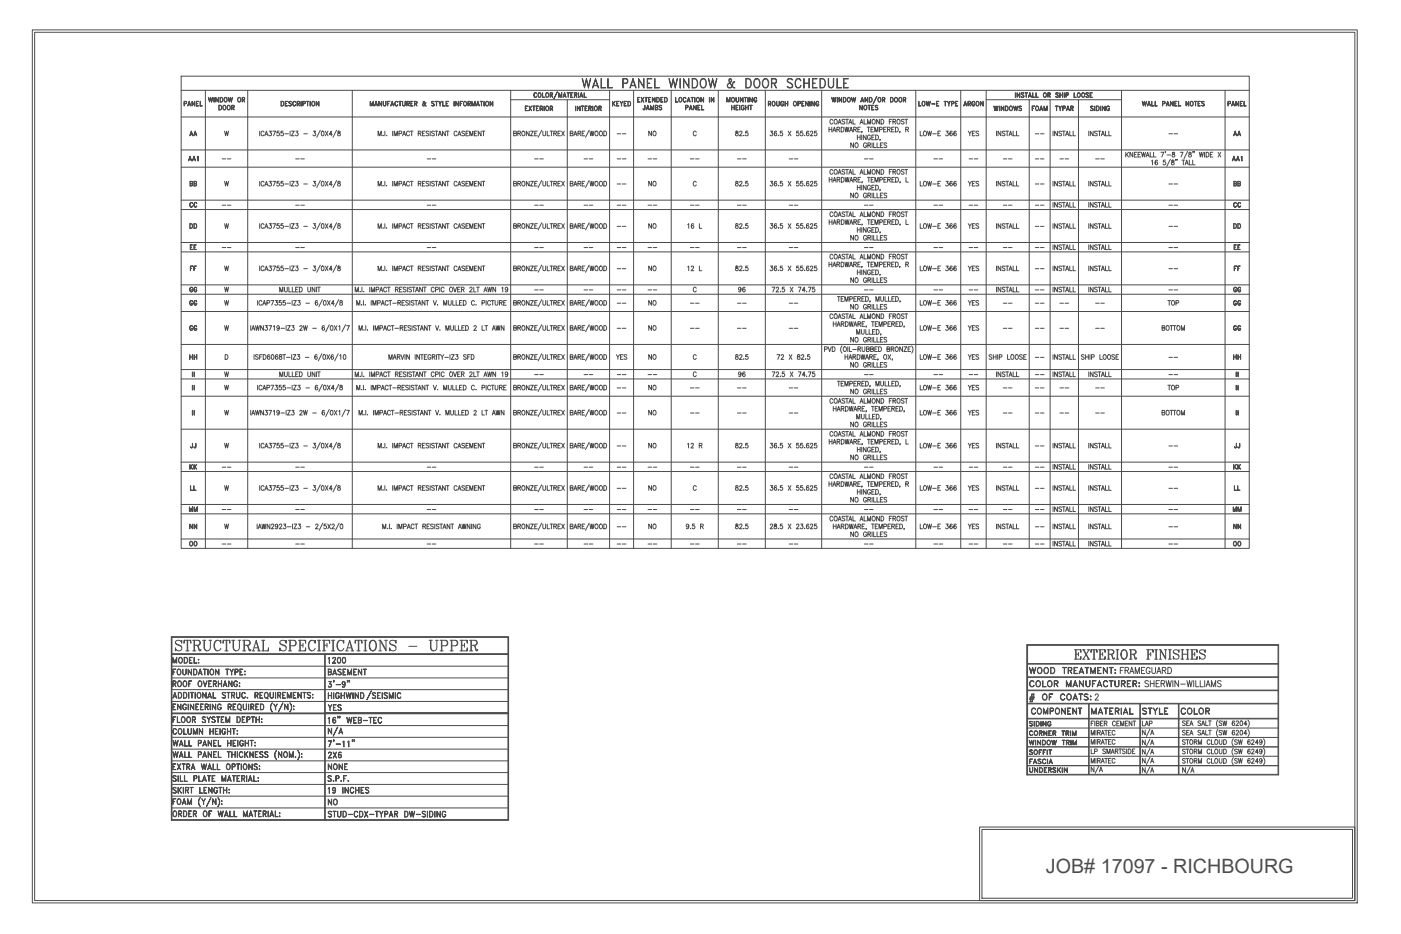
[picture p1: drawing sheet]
<svg xmlns="http://www.w3.org/2000/svg" width="457mm" height="305mm" viewBox="0 0 457 305" stroke-linecap="round" stroke-linejoin="round" font-family="sans-serif">
<defs><g id="words">
<text font-size="7.1" fill="#4c4c4c" x="56.1" y="213.8">STRUCTURAL SPECIFICATIONS - UPPER</text>
<text font-size="6.4" fill="#4c4c4c" x="341.3" y="285">JOB# 17097 - RICHBOURG</text>
<g font-size="6.2" fill="#4c4c4c">
<text x="349.2" y="216.3">EXTERIOR FINISHES</text>
<text x="105.8" y="241.3">N/A</text>
</g>
<g font-size="5.3" fill="#4c4c4c">
<text x="334.8" y="221.2">WOOD TREATMENT:</text>
<text x="334.8" y="225.4">COLOR MANUFACTURER:</text>
<text x="105.8" y="233.2">YES</text>
<text x="335.5" y="234.2">COMPONENT</text>
<text x="354.9" y="234.2">MATERIAL</text>
<text x="371.5" y="234.2">STYLE</text>
<text x="384.2" y="234.2">COLOR</text>
<text x="105.8" y="248.7">2X6</text>
<text x="371.5" y="247.6">N/A</text>
<text x="371.5" y="253.6">N/A</text>
</g>
<g font-size="4.9" fill="#4c4c4c">
<text x="55" y="217.7">MODEL:</text>
<text x="105.8" y="217.7">1200</text>
<text x="105.8" y="252.2">NONE</text>
<text x="105.8" y="263.9">NO</text>
</g>
<g font-size="4.4" fill="#4c4c4c">
<text x="371.5" y="238.1">LAP</text>
<text x="334.8" y="253.3">UNDERSKIN</text>
</g>
</g></defs>
<!-- layer: 1812-090_COVER|A-SCH -->
<g fill="none" stroke="#4c4c4c" stroke-width=".33">
<path d="M335.3 210.6h81.8v42.1h-81.8zM335.3 216.7h81.8M335.3 216.5h81.8M367.1 218.8l1.1-.1v-.7l-1.1-.2v2M367.7 218.8l.6 1M368.7 219.8l.6-2 .7 2M368.9 219.2h.9M370.5 219.8v-2l.6 2 .7-2v2M372.5 218.8h.7M373.6 217.8h-1.1v2M375.3 218.3a.65 .65 0 0 0-.8-.5 .65 .65 0 0 0-.5 .8v.4a.65 .65 0 0 0 .7 .8 .65 .65 0 0 0 .6-.8h-.4M375.9 217.8v1.4l.5 .6 .6-.3 .1-1.7"/>
<path d="M377.5 219.8l.7-2 .7 2M377.8 219.2h.8M379.3 218.8l1-.1 .1-.7-1.1-.2v2M379.9 218.8l.6 1M381.1 217.8a1.02 1.02 0 0 1 1.2 1 1.02 1.02 0 0 1-1.2 1zM417.3 210.4h-82.2v42.5M417.3 210.4v42.5h-82.2M335.3 237.6h19.9M335.3 221.1h81.8M335.3 220.9h81.8M335.3 225.4h81.8M335.3 225.2h81.8"/>
<path d="M335.3 229.7h81.8M335.3 229.5h81.8M335.3 234.6h19.9M335.3 234.4h19.9M335.9 235.6l.4-.2 .7 .2h-1l.1 .3 .8 .5-.1 .5-.5 .1-.4-.3h1l-.2-.4-.6-.3zM336 228l1.5 .1zM336.1 238.7l.6-.2 .3 .3a.55 .55 0 0 0-.6-.2 .55 .55 0 0 0-.4 .5v.3a.55 .55 0 0 0 .4 .5 .55 .55 0 0 0 .6-.3 .56 .56 0 0 1-.6 .4 .56 .56 0 0 1-.5-.6zM336.2 227.4l1.4 .2zM336.8 226.4l-.7 2.7zM337.4 226.4l-.7 2.7zM337.5 235.4l.1 1.6zM337.8 238.6a.69 .69 0 0 1 .9 .7 .69 .69 0 0 1-1.1 .5l-.1-.7z"/>
<path d="M338.1 235.4h.6a.83 .83 0 0 1 .5 .8 .83 .83 0 0 1-.5 .8h-.6zM338.2 235.5a.76 .76 0 0 1 .9 .4 .76 .76 0 0 1-.2 .9l-.7 .1M339.2 239.2l.8-.1v-.5h-.8v1.4v-1.5l.8 .1v.6l-.8 .1M339.6 239.3l.5 .7zM339.7 235.4l.1 1.6zM340.3 235.4l1 1.3 .1-1.3v1.6l-1-1.4-.1 1.4zM340.3 226.7l.3-.2a.95 .95 0 0 1 1.1 1 .95 .95 0 0 1-1.1 .9l-.4-.7zM340.6 226.6a.85 .85 0 0 1 1.1 .9 .85 .85 0 0 1-1.1 .8l-.3-.6zM340.6 238.5l1 1.3v-1.3v1.5l-.9-1.3-.1 1.3zM342.2 235.5l.4-.1 .4 .4a.55 .55 0 0 0-.6-.3 .55 .55 0 0 0-.5 .5v.4a.48 .48 0 0 0 .5 .5 .48 .48 0 0 0 .5-.5l-.3-.1h.4a.56 .56 0 0 1-.5 .7 .56 .56 0 0 1-.6-.6zM342.2 238.5h.9l-.8 .1v1.3l.8 .1h-.9zM342.3 239.2h.4l-.4 .1"/>
<path d="M342.4 226.4h1.1l-1 .1v2zM342.5 227.4h.6l-.6 .1M343.7 239.2l.7-.1v-.5h-.7l-.1 1.4v-1.5l.9 .1-.1 .6-.7 .1M344.1 239.3l.5 .7-.5-.7M346.3 226.7l.7-.3 .5 .5a.71 .71 0 0 0-.8-.4 .71 .71 0 0 0-.6 .7v.5a.71 .71 0 0 0 .6 .7 .71 .71 0 0 0 .8-.4 .74 .74 0 0 1-.8 .5 .74 .74 0 0 1-.6-.8zM346.5 238.5l.9 .1zM346.9 238.6v1.4l.1-1.4M347.9 239.2l.8-.1v-.5h-.8v1.4v-1.5l.8 .1v.6l-.8 .1M348.3 226.7l.2-.2a.95 .95 0 0 1 1.1 1 .95 .95 0 0 1-1.1 .9l-.4-.7zM348.3 239.3l.5 .7-.4-.7M348.5 226.6a.85 .85 0 0 1 1.1 .9 .85 .85 0 0 1-1.1 .8l-.3-.6zM349.3 238.5l.1 1.5z"/>
<path d="M350 238.5l.6 1.3 .6-1.3v1.5l-.1-1.2-.5 1.2-.5-1.2-.1 1.2zM350.3 228h1.2M350.4 227.9h1M350.9 226.4l.7 2.1-.7-1.8-.8 1.8zM352.6 226.5v2l.1-2M353.8 226.7l.5-.3 .8 .3-.4-.2-.8 .2 .1 .4 1 .6-.1 .7-.6 .1-.5-.3 .5 .2 .7-.2-.2-.6-.8-.4zM355.2 229.7v23M355.4 237.6h16.6M355.4 229.7v23M355.4 234.6h16.6M355.4 234.4h16.6M355.8 227.2l.2-.1 .1 .2z"/>
<path d="M355.9 227.2h.1M356.1 239.9v-1.5l.5 1.5 .5-1.5v1.5M356.9 235.3h-.8v1.6M357.3 235.3v1.6M357.4 226.9l.2-.4h.5l.3 .5-1.1 1.5h1.2M357.6 238.4v1.5M357.8 236.1l.7-.1 .1-.5-.8-.2v1.6l.8-.2 .1-.4-.3-.2M358.2 239.1l.8-.1v-.6h-.8v1.5M358.6 239.1l.5 .8M359.3 239.9l.6-1.5 .5 1.5M359.5 239.4h.7M360 235.3h-.9v1.6h.9"/>
<path d="M360.4 236.1l.8-.1v-.5l-.8-.2v1.6M360.5 238.4h.9M360.8 236.1l.5 .8M361 238.4v1.5M361.7 239.1h.6M362.6 238.4h-.9v1.5h.9M363.9 238.7a.5 .5 0 0 0-.6-.3 .5 .5 0 0 0-.4 .5v.4a.5 .5 0 0 0 .4 .6 .5 .5 0 0 0 .6-.4M364 235.7a.5 .5 0 0 0-.6-.4 .5 .5 0 0 0-.4 .6v.4a.5 .5 0 0 0 .4 .6 .5 .5 0 0 0 .6-.4M365.3 235.3h-.8v1.6h.8M365.7 236.9v-1.6l.5 1.6 .5-1.6v1.6M368.1 235.3h-.9v1.6h.9M369.4 235.3v1.6l-.9-1.6v1.6"/>
<path d="M372 229.7v23M372.2 237.6h12.4M372.2 229.7v23M372.2 234.6h12.4M372.2 234.4h12.4M373.7 238.2v1.6l-.9-1.6v1.6M374.8 222.4l-.4-.3-.8 .3 .2 .5 1 .7v.3l-.4 .2-.8-.2M375.3 237.9l-1.2 2.4M375.4 222.1v2M375.4 223.1h1.2M375.5 239.8l.5-1.6 .5 1.6M376.6 222.1v2"/>
<path d="M377.3 223.1h.7M378.4 222.1h-1.1v2h1.1M378.9 223.1l1-.1 .1-.7-1.1-.2v2M379.5 223.1l.6 1M380.5 222.1l.4 2 .5-2 .4 2 .4-2M382.7 222.1v2M384.6 229.7v23M384.6 222.1v2l-1.2-2v2M384.8 237.6h32.3M384.8 229.7v23M384.8 234.6h32.3M384.8 234.4h32.3"/>
<path d="M385.3 223.3h1.5M386.8 235.5l-.3-.2-.6 .2 .1 .3 .8 .5-.3 .5-.6-.2M386.8 238.5l-.3-.2-.6 .2 .1 .4 .8 .5-.3 .5-.6-.3M387.3 239h.5M387.3 222.1l.5 2 .4-2 .4 2 .5-2M388.1 235.3h-.8v1.5h.8M388.1 238.3h-.8v1.6h.8M388.3 236.8l.5-1.5 .5 1.5M388.3 239.9l.5-1.6 .5 1.6M388.5 239.3h.6M388.5 236.3h.6M389.6 222.1v2"/>
<path d="M390.2 222.1v2h1.1M391.7 222.1v2h1M391.8 235.5l-.3-.2-.6 .2 .1 .3 .8 .5-.3 .5-.6-.2M391.8 238.5l-.3-.2-.6 .2 .1 .3 .8 .6-.3 .5-.6-.3M392.1 236.8l.5-1.5 .6 1.5M392.1 239.9l.5-1.6 .6 1.6M392.3 239.3h.6M392.3 236.3h.6M393.1 222.1v2M393.5 235.3v1.5h.8M393.5 238.3v1.6h.8M393.6 224.1l.6-2 .7 2"/>
<path d="M393.8 223.4h.9M394.4 238.3h.9M394.8 235.3v1.5M394.8 238.3v1.6M395.3 224.1v-2l.7 2 .7-2v2M397.4 235a1.73 1.73 0 0 0 0 2.3M397.4 238a1.75 1.75 0 0 0 0 2.4M398.5 222.4l-.4-.3-.8 .3 .2 .5 1 .7v.3l-.4 .2-.8-.2M398.7 235.5l-.3-.2-.6 .2 .9 .8-.3 .5-.6-.2M398.7 238.5l-.3-.2-.6 .2 .9 .9-.3 .5-.6-.3M399.1 235.3l.3 1.5 .3-1.5 .3 1.5 .4-1.5M399.1 238.3l.3 1.6 .3-1.6 .3 1.6 .4-1.6"/>
<path d="M402.9 235.5l-.1-.2a.75 .75 0 0 0-.8 .6 .75 .75 0 0 0 .5 .9 .44 .44 0 0 0 .5-.4 .44 .44 0 0 0-.4-.5 .44 .44 0 0 0-.5 .4M402.9 238.5l-.1-.1a.75 .75 0 0 0-.8 .6 .75 .75 0 0 0 .5 .9 .44 .44 0 0 0 .5-.4 .44 .44 0 0 0-.4-.5 .44 .44 0 0 0-.5 .3M403.4 235.6l.3-.3 .5 .2-.9 1.3h.9M403.4 238.7l.3-.4 .5 .3-.9 1.3h.9M404.8 235.3a.75 .75 0 0 1 .9 .6 .75 .75 0 0 1-.5 .9l-.5-.3zM404.8 238.4a.75 .75 0 0 1 .9 .6 .75 .75 0 0 1-.5 .9l-.5-.3zM406.9 236.3h-1l.7-1v1.5M406.9 239.3h-1l.7-1v1.6M407.2 235a1.67 1.67 0 0 1 0 2.3M407.2 238a1.7 1.7 0 0 1 0 2.4M335.3 246.8h19.9M335.3 249.9h19.9"/>
<path d="M335.3 243.7h19.9M335.3 240.7h19.9M335.9 241.5l.4 1.4 .4-1.4 .3 1.4 .5-1.4-.5 1.6-.3-1.3-.4 1.3zM335.9 244.9l.4-.2 .7 .2h-1l.1 .3 .8 .4-.1 .6-.9-.2h1l-.1-.4-.8-.4zM336 247.7h.9l-.8 .1v1.4zM337.8 247.7l.6 1.5-.6-1.3-.6 1.3zM337.9 241.5l.1 1.6zM338.6 241.5l.9 1.4 .1-1.4v1.6l-.9-1.3-.1 1.3zM338.7 247.9l.4-.2 .7 .2h-1l.1 .3 .8 .5 .1 .3-.4 .2-.7-.2a.49 .49 0 0 0 .6 .2 .49 .49 0 0 0 .3-.5l-.7-.4zM339.1 244.7h.9l-.8 .1v1.4zM339.2 245.4h.4l-.4 .1M340.2 241.5h.5a.83 .83 0 0 1 .5 .8 .83 .83 0 0 1-.5 .8h-.5z"/>
<path d="M340.3 241.6a.75 .75 0 0 1 .8 .4 .75 .75 0 0 1-.2 .9l-.6 .1zM340.3 247.9l.6-.2 .4 .4a.53 .53 0 0 0-.6-.3 .53 .53 0 0 0-.4 .5v.4a.53 .53 0 0 0 .4 .5 .53 .53 0 0 0 .6-.3 .57 .57 0 0 1-.7 .3 .57 .57 0 0 1-.4-.5zM340.4 244.7h.9l-.8 .1v1.4zM340.5 245.4h.4l-.4 .1M341.7 244.7l.1 1.5zM341.8 247.7l.1 1.5zM342.2 244.7l1 .1zM342.7 244.8v1.4v-1.4M342.9 247.7l.6 1.5-.6-1.3-.6 1.3zM343.2 241.5l.4 1.4 .4-1.4 .3 1.4 .5-1.4-.5 1.6-.3-1.3-.4 1.3zM346.6 241.5l1 .1zM347.1 241.6v1.5v-1.5"/>
<path d="M348.1 242.3l.7-.1v-.5l-.7-.1-.1 1.5v-1.6l.9 .2-.1 .6-.7 .1M348.5 242.4l.5 .7-.5-.7M349.5 241.5l.1 1.6zM350.1 241.5l.6 1.4 .6-1.4v1.6l-.1-1.2-.5 1.2-.5-1.2-.1 1.2zM355.4 246.8h16.6M355.4 249.9h16.6M355.4 243.7h16.6M355.4 240.7h16.6M356.1 242.9v-1.5l.5 1.5 .5-1.5v1.5M356.1 244.4v1.5h.8M356.1 249v-1.5l.5 1.5 .5-1.5v1.5M357 250.3v1.6l-.9-1.6v1.6"/>
<path d="M357.2 245.2l.8-.1v-.6l-.8-.1v1.5M357.6 241.4v1.5M357.6 247.5v1.5M358.2 242.1l.8-.1v-.6h-.8v1.5M358.2 248.2h.8v-.6l-.8-.1v1.5M358.5 250l-1.1 2.4M358.6 242.1l.5 .8M358.6 248.2l.5 .8M358.7 251.9l.6-1.6 .5 1.6M359 251.3h.6M359.3 242.9l.6-1.5 .5 1.5M359.3 249l.6-1.5 .5 1.5"/>
<path d="M359.5 242.4h.7M359.5 248.5h.7M360.5 241.4h.9M360.5 247.5h.9M360.8 244.6l-.4-.2-.5 .2 .1 .4 .8 .5-.4 .4-.5-.2M361 241.4v1.5M361 247.5v1.5M361.2 245.9v-1.5l.5 1.5 .6-1.5v1.5M361.7 242.1h.6M361.7 248.2h.6M362.6 241.4h-.9v1.5h.9M362.6 245.9l.5-1.5 .5 1.5"/>
<path d="M362.6 247.5h-.9v1.5h.9M362.8 245.4h.6M363.9 241.7a.5 .5 0 0 0-.6-.3 .5 .5 0 0 0-.4 .5v.4a.5 .5 0 0 0 .4 .6 .5 .5 0 0 0 .6-.4M363.9 247.9a.5 .5 0 0 0-.6-.4 .5 .5 0 0 0-.4 .6v.3a.5 .5 0 0 0 .4 .6 .5 .5 0 0 0 .6-.3M363.9 245.1h.8v-.6l-.8-.1v1.5M364.4 245.1l.5 .8M365.1 244.4h.9M365.6 244.4v1.5M367.2 244.6l-.3-.2-.6 .2 .1 .4 .8 .5-.3 .4-.6-.2M367.7 244.4v1.5M368.2 244.4a.78 .78 0 0 1 .9 .8 .78 .78 0 0 1-.9 .7zM369.5 245.1h.5"/>
<path d="M370.4 244.4h-.9v1.5h.9M372.2 246.8h12.4M372.2 243.7h12.4M372.2 240.7h12.4M373.7 241.5v1.5l-.9-1.5v1.5M375.3 247.2l-1.2 2.3M375.3 241.2l-1.2 2.3M375.5 243l.5-1.5 .5 1.5M384.6 249.9h-12.4h12.4M384.8 246.8h32.3M384.8 249.9h32.3M384.8 243.7h32.3"/>
<path d="M384.8 240.7h32.3M386.8 241.6l-.3-.2-.6 .2 .1 .4 .8 .5-.3 .4-.6-.2M386.8 244.7l-.3-.2-.6 .2 .1 .4 .8 .5-.3 .4-.6-.2M386.8 247.8l-.3-.3-.6 .3 .1 .3 .8 .5-.3 .5-.6-.3M386.8 250.5v1.6l-.9-1.6v1.6M387 244.5h.9M387 247.5h.9M387 241.4h.9M387.5 241.4v1.5M387.5 244.5v1.5M387.5 247.5v1.6M388.4 244.7l.2-.2a.73 .73 0 0 1 .7 .8 .73 .73 0 0 1-.8 .6l-.3-.5z"/>
<path d="M388.4 250.2l-1.1 2.4M388.5 241.5a.71 .71 0 0 1 .8 .7 .71 .71 0 0 1-.8 .7l-.3-.5zM388.5 247.6a.7 .7 0 0 1 .8 .7 .7 .7 0 0 1-.8 .7l-.3-.5zM388.6 252.1l.5-1.6 .5 1.6M388.8 251.6h.7M389.7 242.1h.8v-.6l-.8-.1v1.5M389.7 245.2l.8-.1 .1-.5-.9-.1v1.5M389.7 248.3l.8-.1 .1-.5-.9-.2v1.6M390.2 242.1l.4 .8M390.2 245.2l.4 .8M390.2 248.3l.4 .8M391.1 242.9v-1.5l.5 1.5 .5-1.5v1.5"/>
<path d="M391.1 246v-1.5l.5 1.5 .5-1.5v1.5M391.1 249.1v-1.6l.5 1.6 .5-1.6v1.6M394.9 241.8a.5 .5 0 0 0-.6-.4 .5 .5 0 0 0-.4 .6v.4a.5 .5 0 0 0 .4 .5 .5 .5 0 0 0 .6-.3M394.9 244.8a.5 .5 0 0 0-.6-.3 .5 .5 0 0 0-.4 .6v.3a.5 .5 0 0 0 .4 .6 .5 .5 0 0 0 .6-.4M394.9 247.9a.5 .5 0 0 0-.6-.4 .5 .5 0 0 0-.4 .6v.4a.5 .5 0 0 0 .4 .6 .5 .5 0 0 0 .6-.4M395.4 241.4v1.5h.7M395.4 244.5v1.5h.7M395.4 247.5v1.6h.7M396.5 244.7l.3-.2a.73 .73 0 0 1 .7 .8 .73 .73 0 0 1-.9 .6l-.2-.5zM396.6 241.5a.71 .71 0 0 1 .9 .7 .71 .71 0 0 1-.9 .7l-.2-.5zM396.6 247.6a.7 .7 0 0 1 .9 .7 .7 .7 0 0 1-.9 .7l-.2-.5zM397.9 241.4v1.1l.4 .4 .4-.2 .1-1.3"/>
<path d="M397.9 244.5v1.1l.4 .4 .4-.2 .1-1.3M397.9 247.5v1.1l.4 .5 .4-.3 .1-1.3M399.3 241.4a.78 .78 0 0 1 .9 .8 .78 .78 0 0 1-.9 .7zM399.3 244.5a.79 .79 0 0 1 .9 .7 .79 .79 0 0 1-.9 .8zM399.3 247.5a.79 .79 0 0 1 .9 .8 .79 .79 0 0 1-.9 .8zM402.5 241.1a1.75 1.75 0 0 0 0 2.4M402.5 244.2a1.76 1.76 0 0 0 0 2.3M402.5 247.2a1.76 1.76 0 0 0 0 2.4M403.8 241.6l-.3-.2-.6 .2 .1 .4 .8 .5-.3 .4-.6-.2M403.8 244.7l-.3-.2-.6 .2 .1 .4 .8 .5-.3 .4-.6-.2M403.8 247.8l-.3-.3-.6 .3 .1 .3 .8 .5-.3 .5-.6-.3M404.1 241.4l.3 1.5 .4-1.5 .3 1.5 .3-1.5"/>
<path d="M404.1 244.5l.3 1.5 .4-1.5 .3 1.5 .3-1.5M404.1 247.5l.3 1.6 .4-1.6 .3 1.6 .3-1.6M408 241.6l-.1-.1a.75 .75 0 0 0-.8 .5 .75 .75 0 0 0 .5 .9 .44 .44 0 0 0 .4-.4 .44 .44 0 0 0-.3-.5 .44 .44 0 0 0-.5 .4M408 244.7l-.1-.1a.75 .75 0 0 0-.9 .5 .75 .75 0 0 0 .6 .9 .45 .45 0 0 0 .5-.4 .45 .45 0 0 0-.4-.5 .45 .45 0 0 0-.5 .4M408 247.8l-.3-.3a.74 .74 0 0 0-.6 .8 .74 .74 0 0 0 .7 .7 .45 .45 0 0 0 .1-.8 .45 .45 0 0 0-.7 .4M408.5 241.8l.5-.4 .2 .4-.8 1.1h.9M408.5 244.8l.5-.3 .2 .4-.8 1.1h.9M408.5 247.9l.2-.4 .5 .3-.8 1.3h.9M410.7 242.4h-1l.6-1v1.5M410.7 245.5h-1l.6-1v1.5M410.7 248.6h-1l.6-1.1v1.6M411.8 241.9a.44 .44 0 0 1-.5 .4 .44 .44 0 0 1-.3-.5 .44 .44 0 0 1 .5-.4 .86 .86 0 0 1-.2 1.5l-.2-.2"/>
<path d="M411.8 245a.45 .45 0 0 1-.6 .3 .45 .45 0 0 1 0-.7l.2-.1a.83 .83 0 0 1 .5 .8 .83 .83 0 0 1-.6 .7l-.2-.2M411.8 248a.43 .43 0 0 1-.5 .4 .43 .43 0 0 1-.2-.7 .43 .43 0 0 1 .7 .1l-.1 1.2-.4 .1-.2-.3M412.3 241.1a1.7 1.7 0 0 1 0 2.4M412.3 244.2a1.7 1.7 0 0 1 0 2.3M412.3 247.2a1.7 1.7 0 0 1 0 2.4"/>
<circle cx="338.1" cy="239.2" r=".63"/>
<circle cx="338" cy="245.4" r=".64"/>
<circle cx="338" cy="245.4" r=".71"/>
<circle cx="342.2" cy="242.3" r=".64"/>
<circle cx="342.2" cy="242.2" r=".71"/>
</g>
<!-- layer: 1812-090_UPPER|A-Anno-Legn -->
<g fill="none" stroke="#4c4c4c" stroke-width=".33">
<path d="M59.1 24.9h348.6v154.1h-348.6zM59.1 29.5h348.6M59.1 38.2h348.6M60.1 33.8l.7-.1v-.5l-.7-.1v1.5v-1.5l.8 .1-.1 .6-.7 .1M61.4 34.2h.8M61.8 33.1l.5 1.5-.5-1.3-.6 1.3zM62.7 33.1l.8 1.3 .1-1.3v1.5l-.9-1.3v1.3zM64.1 33.1h.7h-.7v1.4l.7 .1h-.7zM64.1 33.8h.4l-.4 .1M65.3 33.1l.1 1.4 .7 .1h-.8zM67 29.5v149.5M68 31.8l.4 1.3 .3-1.3 .4 1.3 .3-1.3-.3 1.5-.4-1.3-.3 1.3z"/>
<path d="M69.8 31.8l.1 1.5zM70.4 31.8l.8 1.3 .1-1.3v1.5l-.8-1.3-.1 1.3zM71.4 34.3a.78 .78 0 0 1 1 .8 .78 .78 0 0 1-1 .8zM71.5 34.4a.71 .71 0 0 1 .8 .7 .71 .71 0 0 1-.8 .7zM71.8 31.8a.77 .77 0 0 1 .9 .7 .77 .77 0 0 1-.9 .8zM71.9 31.8a.7 .7 0 0 1 .8 .7 .7 .7 0 0 1-.8 .7zM73 34.4a.71 .71 0 0 1 .8 .7 .71 .71 0 0 1-.8 .7l-.3-.5zM73.2 32l.3-.2a.73 .73 0 0 1 .7 .8 .73 .73 0 0 1-.8 .6l-.3-.5zM74.4 34.4a.71 .71 0 0 1 .8 .7 .71 .71 0 0 1-.8 .7l-.3-.5zM74.5 31.8l.3 1.3 .4-1.3 .3 1.3 .4-1.3-.4 1.5-.3-1.3-.4 1.3zM75.7 35.1l.6-.1v-.5l-.6-.1-.1 1.5v-1.6l.8 .2-.1 .6-.6 .1M76 35.2l.5 .7-.4-.7"/>
<path d="M77.8 31.8h.1a.73 .73 0 0 1 .7 .8 .73 .73 0 0 1-.8 .6l-.3-.5zM79.1 32.5l.6-.1v-.5l-.6-.1-.1 1.5v-1.5h.7l.1 .6-.7 .2M79.4 32.6l.5 .7-.4-.7M80.8 29.5v149.5M91.7 33.1a.79 .79 0 0 1 1 .7 .79 .79 0 0 1-1 .8zM91.8 33.1a.7 .7 0 0 1 .8 .7 .7 .7 0 0 1-.8 .7zM93.1 33.1h.8h-.8v1.4l.8 .1h-.8zM93.1 33.8h.4l-.4 .1M94.2 33.3l.4-.2 .5 .2h-.8l.1 .3 .7 .4v.4l-.3 .2-.6-.2 .8 .1a.72 .72 0 0 0-.7-.9zM95.7 33.3l.5-.2 .3 .3a.46 .46 0 0 0-.6-.3 .46 .46 0 0 0-.3 .5l.2 .9h.4l.3-.3a.49 .49 0 0 1-.6 .4 .49 .49 0 0 1-.4-.6zM97 33.8l.6-.1v-.5l-.6-.1v1.5v-1.5l.7 .1-.1 .6-.6 .1M97.3 33.9l.5 .7-.4-.7"/>
<path d="M98.2 33.1l.1 1.5zM98.9 33.8l.6-.1v-.5l-.6-.1-.1 1.5v-1.5l.8 .1-.1 .6-.6 .1M100 33.1h.8zM100.4 33.1v1.5v-1.5M101.2 33.1v1.5zM101.8 33.3l.3-.2a.73 .73 0 0 1 .7 .7 .73 .73 0 0 1-.8 .7l-.3-.5zM102 33.2l.2-.1a.66 .66 0 0 1 .5 .8 .66 .66 0 0 1-.7 .6l-.2-.5zM103.2 33.1l.8 1.3 .1-1.3v1.5l-.9-1.3v1.3zM115 29.5v149.5M120.8 33.1l.5 1.3 .5-1.3v1.5v-1.2l-.5 1.2-.4-1.2-.1 1.2zM122.4 34.2h.7M122.7 33.1l.5 1.5-.5-1.3-.5 1.3z"/>
<path d="M123.6 33.1l.9 1.3v-1.3v1.5l-.8-1.3-.1 1.3zM125 33.1l.1 1.1 .3 .3 .4-.1 .1-1.3v1.1l-.3 .4-.5-.2zM126.5 33.1h.7h-.7v1.5zM126.5 33.8h.4l-.4 .1M127.6 34.2h.8M128 33.1l.5 1.5-.5-1.3-.5 1.3zM129 33.3l.5-.2 .3 .3a.46 .46 0 0 0-.5-.3 .46 .46 0 0 0-.4 .5l.2 .9h.4l.3-.3a.49 .49 0 0 1-.6 .4 .49 .49 0 0 1-.4-.6zM130.1 33.1h.9zM130.5 33.1v1.5l.1-1.5M131.3 33.1l.1 1.1 .3 .3 .4-.1 .2-1.3v1.1l-.4 .4-.5-.2zM132.8 33.8l.7-.1v-.5l-.7-.1v1.5v-1.5l.7 .1v.6l-.7 .1M133.1 33.9l.5 .7-.4-.7"/>
<path d="M134.1 33.1h.7h-.7v1.4l.7 .1h-.7zM134.1 33.8h.4l-.4 .1M135.3 33.8l.7-.1v-.5l-.7-.1v1.5v-1.5l.7 .1v.6l-.7 .1M135.7 33.9l.4 .7-.4-.7M138.2 33.2h.3M138.2 33.1v.5l.9 1a1.53 1.53 0 0 1-.9-1.5h.3l.1 .3-.6 .6v.5h.5l.3-.9h.3l-.3 .1M138.4 33.1v.5l-.6 .6 .1 .3h.6l.4-.9M140.8 33.3l.3-.2 .6 .2h-.8v.3l.8 .4v.4l-.3 .2-.6-.2 .8 .1a.72 .72 0 0 0-.7-.9zM142 33.1h.9zM142.4 33.1l.1 1.5zM143.6 33.8l.5-.7-.5 .7v.8v-.8l-.5-.7 .5 .7M144.5 33.1v1.4l.8 .1h-.8z"/>
<path d="M145.6 33.1h.8h-.8v1.4l.8 .1h-.8zM145.6 33.8h.4l-.4 .1M148.2 33.1v1.5zM148.7 33.1l.9 1.3v-1.3v1.5l-.8-1.3-.1 1.3zM150.1 33.1h.8h-.7v1.5zM150.2 33.8h.4l-.4 .1M151.4 33.3l.2-.2a.73 .73 0 0 1 .7 .7 .73 .73 0 0 1-.8 .7l-.3-.5zM151.5 33.2l.2-.1a.66 .66 0 0 1 .5 .8 .66 .66 0 0 1-.7 .6l-.2-.5zM152.8 33.8l.6-.1v-.5l-.6-.1-.1 1.5v-1.5l.8 .1-.1 .6-.6 .1M153.1 33.9l.5 .7zM154 33.1l.5 1.3 .5-1.3v1.5v-1.2l-.5 1.2-.4-1.2-.1 1.2zM155.5 34.2h.8"/>
<path d="M155.9 33.1l.5 1.5-.5-1.3-.5 1.3zM156.7 33.1h.9zM157.1 33.1v1.5v-1.5M157.9 33.1l.1 1.5zM158.6 33.3l.2-.2a.73 .73 0 0 1 .7 .8 .73 .73 0 0 1-.8 .6l-.3-.5zM159.9 33.1l.9 1.3v-1.3v1.5l-.8-1.3-.1 1.3zM166.7 32.5h18.4v146.5M166.7 29.5v149.5M171.4 34.6h.8l-.7 .1v1.4h.7h-.8zM171.5 35.3h.4l-.4 .1M172.6 34.6l.9 1.5zM173.4 34.6l-.8 1.5z"/>
<path d="M173.8 34.6l.8 .1zM174.2 34.7v1.4l.1-1.4M174.3 30.5l.5-.3 .4 .4a.46 .46 0 0 0-.6-.3 .46 .46 0 0 0-.3 .5l.2 .8 .3 .1 .4-.3a.49 .49 0 0 1-.6 .4 .49 .49 0 0 1-.4-.6zM175 34.6h.8l-.7 .1v1.4h.7h-.8zM175.1 35.3h.4l-.4 .1M175.7 30.5l.2-.3a.73 .73 0 0 1 .7 .8 .73 .73 0 0 1-.8 .7l-.3-.5zM175.8 30.4l.2-.1a.66 .66 0 0 1 .5 .8 .66 .66 0 0 1-.7 .5l-.2-.4zM176.3 35.3h.7v-.6h-.7l-.1 1.4v-1.5l.8 .1v.6l-.7 .1M176.6 35.4l.5 .7-.4-.7M177 30.2l.1 1.5 .7 .1h-.8zM177.5 34.6l.1 1.5zM178.2 30.5l.2-.3a.73 .73 0 0 1 .7 .8 .73 .73 0 0 1-.8 .7l-.2-.5z"/>
<path d="M178.3 34.7l.1-.1a.73 .73 0 0 1 .7 .8 .73 .73 0 0 1-.8 .7l-.3-.5zM178.3 34.7h.2a.66 .66 0 0 1 .5 .7 .66 .66 0 0 1-.7 .6l-.2-.4zM179.6 35.3h.6v-.6h-.6l-.1 1.4v-1.5l.7 .1 .1 .6-.7 .1M179.6 31l.6-.1v-.5l-.6-.1-.1 1.5v-1.6l.8 .2-.1 .6h-.6M179.9 35.4l.5 .7-.4-.7M179.9 31l.5 .8-.4-.8M181.8 29.9l-1.1 2.4zM182.3 30.2l.5 1.4 .5-1.4v1.6v-1.2l-.5 1.2-.4-1.2-.1 1.2zM183.9 31.4h.7M183.9 31.3h.7M184.2 30.2l.5 1.6-.5-1.3-.5 1.3zM185 30.2l.9 .1z"/>
<path d="M185.1 32.5h13.8v146.5M185.4 30.3l.1 1.5zM186.3 30.3l.7-.1h-.8v1.6h.8l-.7-.1M186.3 31h.4h-.4M187.5 31l.7-.1v-.5l-.7-.1v1.5v-1.6l.7 .2v.6h-.7M187.8 34.6l.1 1.5zM187.8 31l.5 .8-.4-.8M188.4 34.6l.8 1.3 .1-1.3v1.5l-.8-1.3-.1 1.3zM188.8 30.2v1.6zM189.3 31.4h.8M189.4 31.3h.6M189.7 34.6l.8 .1z"/>
<path d="M189.7 30.2l.5 1.6-.5-1.3-.5 1.3zM190 25.6l.7 2.7 .7-2.7 .6 2.7 .8-2.7-.8 3.1-.6-2.6-.7 2.6zM190.1 34.7v1.4zM190.6 30.2l.1 1.5 .7 .1h-.8zM190.9 34.6h.8l-.7 .1v1.4h.7h-.8zM191 35.3h.4l-.4 .1M192.2 35.3h.6v-.6h-.6l-.1 1.4v-1.5l.7 .1 .1 .6-.7 .1M192.5 35.4l.5 .7-.4-.7M193.4 34.6l.1 1.5zM193.6 28h1.5M193.7 27.8h1.3M194.2 34.7l.1-.1a.73 .73 0 0 1 .7 .8 .73 .73 0 0 1-.8 .7l-.3-.5z"/>
<path d="M194.2 34.7h.2a.66 .66 0 0 1 .5 .7 .66 .66 0 0 1-.7 .6l-.2-.4zM194.3 25.6l1.1 3.1-1.1-2.6-1 2.6zM195.5 35.3h.6v-.6h-.6l-.1 1.4v-1.5l.7 .1 .1 .6-.7 .1M195.8 35.4l.4 .7-.3-.7M196.1 25.6l.2 3 1.4 .1h-1.6zM198.3 25.6l.2 3 1.4 .1h-1.6zM198.9 29.5v3M199.9 33.1v1.5zM199.9 33.9l.9-.8-.9 .9M200.1 33.7l.7 .9-.6-.9M201.3 33.1h.7h-.8v1.5h.8l-.7-.1M201.3 33.8h.4l-.4 .1"/>
<path d="M202.3 33.1l.5 .7 .5-.7-.5 .7v.8v-.8zM203.4 27.1h1a.79 .79 0 0 0 .2-1.2l-1.2-.1-.2 2.9v-3.1l1.4 .2 .3 .4-.3 .9-1.2 .1M203.7 33.1h.8h-.8v1.4l.8 .1h-.8zM203.7 33.8h.4l-.4 .1M204.9 33.1a.79 .79 0 0 1 .9 .7 .79 .79 0 0 1-.9 .8zM205 33.1a.7 .7 0 0 1 .8 .7 .7 .7 0 0 1-.8 .7M205.8 28h1.5M205.9 27.8h1.3M206.6 25.6l1 3.1-1-2.6-1.1 2.6zM206.8 29.5v149.5M208.1 31.8h.7h-.7v1.4l.7 .1h-.7zM208.1 32.5h.4l-.4 .1"/>
<path d="M208.4 25.6l1.6 2.7 .2-2.7v3.1l-1.7-2.6-.1 2.6zM209.2 31.8l.9 1.5zM210 31.8l-.8 1.5zM210.4 31.8h.9zM210.4 34.3l.1 1.2-.4 .4-.2-.4 .2 .3 .3-.1zM210.8 31.8v1.5l.1-1.5M211 35.5h.8M211.1 35.4h.6M211.2 25.6h1.6l-1.5 .2v2.8l1.5 .1h-1.6zM211.3 27.1h.8l-.8 .1M211.4 34.3l.5 1.6-.5-1.3-.5 1.3zM211.7 31.8h.7h-.7v1.4l.7 .1h-.7z"/>
<path d="M211.7 32.5h.4l-.4 .1M212.3 34.3l.5 1.4 .5-1.4v1.6v-1.2l-.5 1.2-.4-1.2-.1 1.2zM212.9 31.8l.8 1.3 .1-1.3v1.5l-.9-1.3v1.3zM213.6 25.6l.2 3 1.4 .1h-1.6zM213.9 35.1l.7-.1v-.5l-.7-.1v1.4l.7-.1v-.5h-.7M214.3 31.8a.77 .77 0 0 1 .9 .7 .77 .77 0 0 1-.9 .8M214.3 31.8v1.5M214.4 31.8a.7 .7 0 0 1 .8 .7 .7 .7 0 0 1-.8 .7M214.4 35.1l.3 .3-.1 .3-.8 .2v-1.6l.8 .2 .1 .4-.3 .3M215.2 34.4l.8 .2-.6-.2-.3 .3a.85 .85 0 0 1 .7 1.1l-.7-.1h.8l-.1-.4-.7-.4zM215.6 31.8h.8h-.7v1.4l.7 .1h-.8zM215.7 32.5h.4l-.4 .1"/>
<path d="M216.9 31.8a.78 .78 0 0 1 .9 .7 .78 .78 0 0 1-.9 .8zM216.9 31.8a.71 .71 0 0 1 .8 .7 .71 .71 0 0 1-.8 .7zM218.3 25.6l.8 2.7 .6-2.7 .7 2.7 .7-2.7-.7 3.1-.7-2.6-.6 2.6zM219 29.5v149.5M220.5 31.8v1.4l.8 .1h-.8zM221.8 31.8h.1a.73 .73 0 0 1 .7 .8 .73 .73 0 0 1-.8 .6l-.3-.5zM221.9 25.6l.1 3.1zM223 25.6l1.7 2.7 .1-2.7v3.1l-1.6-2.6-.2 2.6zM223.2 31.8h.4l.3 .3a.46 .46 0 0 0-.6-.3 .46 .46 0 0 0-.3 .6v.3a.46 .46 0 0 0 .3 .5 .46 .46 0 0 0 .6-.3 .49 .49 0 0 1-.6 .4 .49 .49 0 0 1-.4-.6zM223.8 35.1l.6-.1v-.5l-.6-.1-.1 1.5v-1.6l.8 .2-.1 .6-.6 .1M224.4 32.9h.7M224.7 31.8l.5 1.5-.5-1.3-.5 1.3z"/>
<path d="M225 35.5h.8M225.1 35.4h.6M225.4 34.3l.5 1.6-.5-1.3-.5 1.3zM225.5 31.8h.8zM225.9 25.6a1.66 1.66 0 0 1 1.8 1 1.66 1.66 0 0 1-.5 2l-1.3 .1zM225.9 31.8v1.5l.1-1.5M226 25.8a1.5 1.5 0 0 1 1.6 .9 1.5 1.5 0 0 1-.4 1.7l-1.2 .2zM226.3 34.3l.8 1.4 .1-1.4v1.6l-.8-1.3-.1 1.3zM226.7 31.8l.1 1.5zM227.5 31.8h.1a.73 .73 0 0 1 .7 .8 .73 .73 0 0 1-.8 .6l-.2-.5zM227.5 31.9l.2-.1a.66 .66 0 0 1 .5 .8 .66 .66 0 0 1-.7 .6l-.2-.5zM227.7 34.3h.8l-.7 .1v1.4l.7 .1h-.8z"/>
<path d="M227.8 35.1h.4l-.4 .1M228.7 31.8l.9 1.3v-1.3v1.5l-.8-1.3-.1 1.3zM228.9 34.3l.1 1.5 .7 .1h-.8zM229 25.8l.2-.2a1.65 1.65 0 0 1 1.4 1.2 1.65 1.65 0 0 1-.6 1.8l-.3 .1a1.65 1.65 0 0 1-1.3-1.2 1.65 1.65 0 0 1 .6-1.7zM229 25.9l.3-.1a1.52 1.52 0 0 1 1.2 1.1 1.52 1.52 0 0 1-.5 1.5l-.4 .2a1.52 1.52 0 0 1-1.1-1.2 1.52 1.52 0 0 1 .5-1.5zM231.1 25.6l.8 2.7 .7-2.7 .6 2.7 .8-2.7-.8 3.1-.6-2.6-.7 2.6zM231.5 31.8v1.5zM232.1 31.8l.8 1.3 .1-1.3v1.5l-.9-1.3v1.3zM234.4 29.5v149.5M237.2 31.8l.5 1.3 .5-1.3v1.5v-1.2l-.5 1.2-.4-1.2-.1 1.2zM238 25.9h.6M238.1 25.8l-.1 .3a3.2 3.2 0 0 0 1.8 2.5v.1a2.91 2.91 0 0 1-1.8-2.9l.4-.2a.74 .74 0 0 1 .4 .7 .74 .74 0 0 1-.4 .7l-.8 .5a.67 .67 0 0 0 .2 1.1l.8-.2 .7-1.6 .5-.1-.5 .3"/>
<path d="M238.5 25.8v.9l-.8 .5a.83 .83 0 0 0-.4 .8 .83 .83 0 0 0 .5 .7 1.66 1.66 0 0 0 1.6-1.9M238.7 34.3l.1 1.6zM238.8 35.1h.8M238.8 35.2h.8M238.9 31.8h.2a.73 .73 0 0 1 .6 .8 .73 .73 0 0 1-.8 .6l-.2-.5zM238.9 31.9l.2-.1a.66 .66 0 0 1 .6 .8 .66 .66 0 0 1-.8 .6l-.2-.5zM239.6 34.3v1.6zM240.2 31.8v1.1l.3 .3 .4-.1 .2-1.3-.2 1.4-.7-.1zM240.2 34.3h.7l-.7 .1v1.4l.7 .1h-.7zM240.2 35.1h.4l-.4 .1M241.4 34.3v1.6zM241.6 31.8l.8 1.3 .1-1.3v1.5l-.9-1.3v1.3z"/>
<path d="M242.2 34.4l.3-.1 .4 .4a.46 .46 0 0 0-.6-.3 .46 .46 0 0 0-.3 .5v.4a.43 .43 0 0 0 .4 .5 .43 .43 0 0 0 .4-.5l-.3-.1h.4v.3a.49 .49 0 0 1-.6 .4 .49 .49 0 0 1-.4-.6zM242.9 31.8h.8zM243.2 31.8v1.5l.1-1.5M243.3 34.3l.1 1.6zM243.4 25.6a1.66 1.66 0 0 1 1.8 1 1.66 1.66 0 0 1-.5 2l-1.3 .1zM243.4 35.1h.7M243.4 35.2h.7M243.5 25.8a1.5 1.5 0 0 1 1.6 .9 1.5 1.5 0 0 1-.4 1.7l-1.2 .2zM244.1 31.8v1.5zM244.1 34.3l.1 1.6zM244.6 34.3l.8 .1zM244.7 31.8l.8 1.3 .1-1.3v1.5l-.9-1.3v1.3z"/>
<path d="M245 34.4v1.5l.1-1.5M246.3 31.8h.4l.3 .3-.3-.3a.66 .66 0 0 0-.7 .8 .66 .66 0 0 0 .8 .6l.1-.5h-.2h.3v.2a.5 .5 0 0 1-.6 .4 .5 .5 0 0 1-.4-.6zM246.5 25.8l.2-.2a1.65 1.65 0 0 1 1.4 1.2 1.65 1.65 0 0 1-.6 1.8l-.3 .1a1.65 1.65 0 0 1-1.3-1.2 1.65 1.65 0 0 1 .6-1.7zM246.5 25.9l.4-.1a1.52 1.52 0 0 1 1.1 1.1 1.52 1.52 0 0 1-.5 1.5l-.4 .2a1.52 1.52 0 0 1-1.1-1.2 1.52 1.52 0 0 1 .5-1.5zM249.3 25.8a1.37 1.37 0 0 1 1.5 .6 1.37 1.37 0 0 1-.1 1.6 1 1 0 0 1-1.2 .7 1 1 0 0 1-.7-1.2l.1-1.1zM249.3 25.9l.4-.1a1.44 1.44 0 0 1 1.1 1.4 1.44 1.44 0 0 1-1.1 1.4 1.72 1.72 0 0 1-.4-2.7zM249.8 29.5v149.5M250.8 33.8l.6-.1v-.5l-.6-.1-.1 1.5v-1.5l.8 .1-.1 .6-.6 .1M251.1 33.9l.5 .7-.4-.7M251.9 27.1l1.3-.1v-1.1l-1.3-.1-.2 2.9v-3.1h1.1a.82 .82 0 0 1 .6 .8 .82 .82 0 0 1-.6 .8h-.9M252.1 33.3l.2-.2a.73 .73 0 0 1 .7 .7 .73 .73 0 0 1-.8 .7l-.2-.5zM252.2 33.2l.2-.1a.66 .66 0 0 1 .5 .8 .66 .66 0 0 1-.7 .6l-.2-.5z"/>
<path d="M252.5 27.2l.9 1.5-.7-1.5M253.4 33.1l.1 1.1 .3 .3 .4-.1 .1-1.3v1.1l-.4 .4-.4-.2zM254.9 33.3l.5-.2 .3 .3a.47 .47 0 0 0-.5-.3 .47 .47 0 0 0-.4 .5v.4a.43 .43 0 0 0 .5 .5 .43 .43 0 0 0 .4-.5l-.3-.1h.3v.3a.5 .5 0 0 1-.5 .4 .5 .5 0 0 1-.4-.6zM256.2 33.1l.1 1.5zM256.3 33.8h.7M256.3 33.9h.7M257 33.1l.1 1.5zM257.2 25.8a1.14 1.14 0 0 1 1.5 .3l-.7-.3-1 .3 .2 .6 1.1 .5a.8 .8 0 0 1 .4 .9 .8 .8 0 0 1-.7 .6h-.5l-.6-.4 .6 .3 1.1-.3-.3-.9-1.3-.7-.1-.6zM259 33.3l.2-.2a.7 .7 0 0 1 .8 .7 .7 .7 0 0 1-.8 .7l-.3-.5zM259.2 33.2a.63 .63 0 0 1 .7 .6 .63 .63 0 0 1-.7 .7l-.2-.5zM260 25.8l.2-.2a.95 .95 0 0 1 1.2 .8 .93 .93 0 0 0-1.1-.6 .93 .93 0 0 0-.7 1 1.3 1.3 0 0 0 1.2 1.8l.6-.6a.91 .91 0 0 1-1.4 .6l-.5-1.1 .1-1.1zM260.4 33.8l.7-.1v-.5l-.7-.1v1.5v-1.5l.7 .1v.6l-.7 .1"/>
<path d="M261.7 33.1h.7h-.7v1.4l.7 .1h-.7zM261.7 33.8h.4l-.4 .1M262.3 25.6l.1 3.1zM262.4 27.1h1.6M262.4 27.2h1.6M262.9 33.1l.8 1.3 .1-1.3v1.5l-.9-1.3v1.3zM264 25.6l.1 3.1zM264.3 33.1l.1 1.5zM264.9 33.1l.8 1.3 .1-1.3v1.5l-.8-1.3-.1 1.3zM265.1 25.6h1.6l-1.4 .2v2.8l1.4 .1h-1.6zM265.3 27.1h.7l-.7 .1M266.4 33.3l.5-.2 .3 .3a.46 .46 0 0 0-.6-.3 .46 .46 0 0 0-.3 .5v.4a.42 .42 0 0 0 .4 .5 .42 .42 0 0 0 .4-.5l-.2-.1h.3v.3a.49 .49 0 0 1-.6 .4 .49 .49 0 0 1-.4-.6z"/>
<path d="M267.6 25.6a1.66 1.66 0 0 1 1.8 1 1.66 1.66 0 0 1-.5 2l-1.3 .1zM267.7 25.8a1.5 1.5 0 0 1 1.6 .9 1.5 1.5 0 0 1-.4 1.7l-1.2 .2zM268.1 29.5v149.5M270.3 25.6l.2 2.7 .5 .3 .8-.3 .2-2.7 .1 2.2a.9 .9 0 0 1-.9 .9 .9 .9 0 0 1-.9-.9zM271.4 31.8l.4 1.3 .3-1.3 .3 1.3 .4-1.3-.4 1.5-.3-1.3-.3 1.3zM271.8 39.3a.5 .5 0 0 0-.6-.4 .5 .5 0 0 0-.4 .6v.4a.5 .5 0 0 0 .4 .6 .5 .5 0 0 0 .6-.4M272.4 39a.7 .7 0 0 1 .9 .7 .7 .7 0 0 1-.9 .7l-.2-.5zM273.1 25.6l.1 3 1.4 .1h-1.5zM273.2 31.8l.1 1.5zM273.7 40h.6M273.8 31.8l.8 1.3 .1-1.3v1.5l-.8-1.3-.1 1.3zM275.2 31.8a.77 .77 0 0 1 .9 .7 .77 .77 0 0 1-.9 .8z"/>
<path d="M275.3 31.8a.7 .7 0 0 1 .8 .7 .7 .7 0 0 1-.8 .7zM275.3 25.6h1.5l-1.4 .2v2.8l1.4 .1h-1.5zM275.4 27.1h.8l-.8 .1M275.7 39.2l-.3-.3-.6 .3 .1 .3 .8 .5-.3 .5-.6-.2M276 38.9h.9M276.4 38.9v1.6M276.8 31.8h.1a.73 .73 0 0 1 .7 .8 .73 .73 0 0 1-.8 .6l-.3-.5zM276.8 31.9l.2-.1a.66 .66 0 0 1 .5 .8 .66 .66 0 0 1-.7 .6l-.2-.5zM277.2 40h.6M277.8 31.8l.4 1.3 .4-1.3 .3 1.3 .4-1.3-.4 1.5-.3-1.3-.4 1.3zM278.3 38.9v1.6h.8M280.5 34.3l.9 1.4v-1.4v1.6l-.8-1.3-.1 1.3z"/>
<path d="M280.8 40h.7M281 32.9h.8M281.1 32.9h.6M281.4 31.8l.5 1.5-.5-1.3-.5 1.3zM282 38.9v1.6h.8M282.1 34.4a.7 .7 0 0 1 .8 .7 .7 .7 0 0 1-.8 .7l-.2-.5zM282.1 34.5a.63 .63 0 0 1 .8 .6 .63 .63 0 0 1-.8 .6l-.2-.4zM282.3 31.8l.8 1.3 .1-1.3v1.5l-.9-1.3v1.3zM283.2 34.3l.9 .1zM283.6 34.4v1.5l.1-1.5M283.7 31.8a.78 .78 0 0 1 .9 .7 .78 .78 0 0 1-.9 .8zM283.8 31.8a.71 .71 0 0 1 .8 .7 .71 .71 0 0 1-.8 .7z"/>
<path d="M284.5 34.4l.7-.1h-.8v1.6h.8l-.7-.1M284.5 35.1h.4l-.4 .1M284.8 39a.7 .7 0 0 1 .9 .7 .7 .7 0 0 1-.9 .7l-.2-.5zM285.7 34.4l.8 .2-.6-.2-.2 .3a.86 .86 0 0 1 .7 1.1l-.8-.1h.8v-.4l-.7-.4zM286.1 31.5l-1.2 2.3zM286.7 31.8h.2a.73 .73 0 0 1 .6 .8 .73 .73 0 0 1-.8 .6l-.2-.5zM286.7 31.9l.2-.1a.66 .66 0 0 1 .6 .8 .66 .66 0 0 1-.8 .6l-.2-.5zM287 38.9v1.6l-.9-1.6v1.6M287.5 38.9a.78 .78 0 0 1 .9 .8 .78 .78 0 0 1-.9 .8zM288 32.5l.7-.1v-.5l-.7-.1v1.5v-1.5h.7v.6l-.7 .2M288.3 32.6l.5 .7-.4-.7M290.2 39.7h.6"/>
<path d="M290.6 31.8a.78 .78 0 0 1 .9 .7 .78 .78 0 0 1-.9 .8zM290.6 31.8a.71 .71 0 0 1 .9 .7 .71 .71 0 0 1-.9 .7zM291.1 38.9h-.9v1.6M291.4 39.7l.8-.1v-.5l-.8-.2v1.6M291.9 39.7l.4 .8M292.1 31.8h.2a.73 .73 0 0 1 .6 .8 .73 .73 0 0 1-.8 .6l-.2-.5zM293 39a.7 .7 0 0 1 .8 .7 .7 .7 0 0 1-.8 .7l-.3-.5zM293.5 31.8h.2a.73 .73 0 0 1 .7 .8 .73 .73 0 0 1-.9 .6l-.2-.5zM294.8 32.5l.7-.1v-.5l-.7-.1v1.5v-1.5h.7v.6l-.7 .2M295 39.2l-.3-.3-.6 .3 .1 .3 .8 .5-.3 .5-.6-.2M295.2 32.6l.4 .7-.4-.7M295.3 38.9h.9"/>
<path d="M295.7 38.9v1.6M298.9 29.5v149.5M299.8 33.1l.1 1.4 .7 .1h-.8zM301 33.3l.3-.2a.73 .73 0 0 1 .6 .7 .73 .73 0 0 1-.8 .7l-.3-.5zM301.1 33.2l.2-.1a.66 .66 0 0 1 .6 .8 .66 .66 0 0 1-.8 .6l-.2-.5zM302.2 33.1l.4 1.3 .3-1.3 .3 1.3 .4-1.3-.4 1.5-.3-1.3-.3 1.3zM304 33.9h1.1zM305.6 33.1h.8h-.7v1.4l.7 .1h-.8zM305.7 33.8h.4l-.4 .1M308.1 33.1h.8zM308.4 33.1l.1 1.5zM309.6 33.8l.5-.7-.4 .7v.8l-.1-.8-.4-.7 .5 .7"/>
<path d="M310.6 33.8l.6-.1v-.5l-.6-.1-.1 1.5v-1.5l.8 .1-.1 .6-.6 .1M311.9 33.1h.7h-.8v1.5h.8l-.7-.1M311.9 33.8h.4l-.4 .1M313.5 29.5v149.5M314.6 34.2h.8M315 33.1l.5 1.5-.5-1.3-.5 1.3zM316 33.8l.6-.1v-.5l-.6-.1-.1 1.5v-1.5l.8 .1-.1 .6-.6 .1M316.3 33.9l.4 .7-.3-.7M317.3 33.3l.5-.2 .3 .3a.47 .47 0 0 0-.6-.3 .47 .47 0 0 0-.3 .5l.2 .9h.5l.1-.5-.2-.1h.3v.3a.5 .5 0 0 1-.6 .4 .5 .5 0 0 1-.4-.6zM318.6 33.3l.3-.2a.73 .73 0 0 1 .6 .8 .73 .73 0 0 1-.8 .6l-.2-.5zM320 33.1l.8 1.3 .1-1.3v1.5l-.9-1.3v1.3zM321.8 32.5h14.1v146.5"/>
<path d="M321.8 29.5v149.5M324.3 34.6l.4 1.3 .3-1.3 .3 1.3 .4-1.3-.4 1.5-.3-1.3-.3 1.3zM326.1 34.6l.1 1.5zM326.7 34.6l.8 1.3 .1-1.3v1.5l-.8-1.3-.1 1.3zM328.1 34.6a.77 .77 0 0 1 .9 .8 .77 .77 0 0 1-.9 .7zM328.2 34.7a.7 .7 0 0 1 .8 .7 .7 .7 0 0 1-.8 .7zM329.7 34.7l.1-.1a.73 .73 0 0 1 .7 .8 .73 .73 0 0 1-.8 .7l-.3-.5zM329.7 34.7h.1a.66 .66 0 0 1 .6 .7 .66 .66 0 0 1-.7 .6l-.2-.4zM330.8 34.6l.3 1.3 .4-1.3 .3 1.3 .4-1.3-.4 1.5-.3-1.3-.4 1.3zM331.3 30.2l.1 1.6zM331.9 30.2l.8 1.4 .1-1.4v1.6l-.8-1.3-.1 1.3zM332.6 34.7l.8 .1-.6-.1-.2 .3a.86 .86 0 0 1 .7 1.1l-.8-.2h.8l-.1-.4-.6-.4z"/>
<path d="M333.3 30.5l.3-.3 .6 .3h-.9l.1 .2 .7 .5-.1 .5-.4 .1-.3-.2h.8l-.1-.4-.6-.4zM334.5 30.2l.8 .1zM334.9 30.3v1.5v-1.5M335.7 31.4h.8M335.8 31.3h.6M335.9 32.5h6.8v146.5M336.1 30.2l.5 1.6-.5-1.3-.5 1.3zM336.8 34.6h.8l-.7 .1v1.4zM336.9 35.3h.4l-.4 .1M337 30.2l.1 1.5 .7 .1h-.8zM338.1 30.2v1.5l.8 .1h-.8zM338.2 34.7l.1-.1a.73 .73 0 0 1 .7 .8 .73 .73 0 0 1-.8 .7l-.3-.5z"/>
<path d="M338.2 34.7h.2a.66 .66 0 0 1 .5 .7 .66 .66 0 0 1-.7 .6l-.2-.4zM339.4 35.8h.8M339.5 35.7h.6M339.8 34.6l.5 1.5-.5-1.3-.5 1.3zM340.6 30.5l.3-.3a.73 .73 0 0 1 .6 .8 .73 .73 0 0 1-.8 .7l-.2-.5zM340.7 34.6l.5 1.3 .5-1.3v1.5v-1.1l-.5 1.1-.4-1.1-.1 1.1zM340.7 30.4l.2-.1a.66 .66 0 0 1 .6 .8 .66 .66 0 0 1-.8 .5l-.2-.4zM342 31l.7-.1v-.5l-.7-.1v1.5v-1.6l.7 .2v.6h-.7M342.3 31l.5 .8-.4-.8M342.7 32.5h9.2v146.5M344.4 34.6l.8 .1zM344.5 30.5l.3-.3 .6 .3h-.8v.2l.8 .5-.1 .5-.5 .1-.3-.2h.9l-.1-.4-.7-.4z"/>
<path d="M344.8 34.7v1.4v-1.4M345.9 30.2v1.6zM345.9 35.3l.5-.7-.4 .7v.8l-.1-.8-.4-.7 .5 .7M345.9 31h.8M346.7 30.2l.1 1.6zM346.9 35.3h.6v-.6h-.6l-.1 1.4v-1.5l.7 .1 .1 .6-.7 .1M347.3 30.2l.1 1.6zM347.9 31l.7-.1v-.5l-.7-.1v1.5v-1.6l.7 .2v.6h-.7M348.1 35.8h.8M348.2 35.7h.6M348.5 34.6l.5 1.5-.5-1.3-.5 1.3zM349.5 35.3h.6v-.6h-.6l-.1 1.4v-1.5l.7 .1 .1 .6-.7 .1"/>
<path d="M349.8 35.4l.5 .7-.5-.7M350.5 30.2l.1 1.5 .7 .1h-.8zM351.7 30.5l.2-.3a.73 .73 0 0 1 .7 .8 .73 .73 0 0 1-.8 .7l-.3-.5zM351.8 30.4l.2-.1a.66 .66 0 0 1 .5 .8 .66 .66 0 0 1-.7 .5l-.2-.4zM351.9 32.5h14.1v146.5M353.1 30.5l.2-.3a.73 .73 0 0 1 .7 .8 .73 .73 0 0 1-.8 .7l-.3-.5zM353.2 30.4l.2-.1a.66 .66 0 0 1 .5 .8 .66 .66 0 0 1-.7 .5l-.2-.4zM354.4 30.5l.3-.3 .6 .3h-.9l.1 .2 .7 .5 .1 .4-.3 .2-.6-.2h.7a.72 .72 0 0 0-.7-.9zM355.7 30.2h.8l-.7 .1v1.4l.7 .1h-.8zM355.8 31h.4h-.4M356 34.7l.8 .1-.6-.1-.3 .3a.86 .86 0 0 1 .7 1.1l-.7-.2h.8l-.1-.4-.7-.4zM357.2 34.6l.1 1.5z"/>
<path d="M357.8 34.6a.78 .78 0 0 1 .9 .8 .78 .78 0 0 1-.9 .7zM357.9 34.7a.71 .71 0 0 1 .8 .7 .71 .71 0 0 1-.8 .7zM359.2 34.6v1.5zM359.7 34.6l.9 1.3v-1.3v1.5l-.8-1.3-.1 1.3zM361.3 34.7l.4-.1 .4 .4-.4-.3a.66 .66 0 0 0-.6 .7 .66 .66 0 0 0 .8 .6l.1-.4-.3-.1h.4v.3a.5 .5 0 0 1-.6 .3 .5 .5 0 0 1-.4-.5zM366 29.5v3M372.8 33.1l.3 1.3 .4-1.3 .3 1.3 .4-1.3-.4 1.5-.3-1.3-.4 1.3zM374.6 34.2h.7M374.9 33.1l.6 1.5-.6-1.3-.5 1.3zM375.8 33.1l.1 1.4 .7 .1h-.8zM376.9 33.1l.1 1.4 .7 .1h-.8zM379.4 33.8l.7-.1v-.5l-.7-.1v1.5v-1.5l.8 .1-.1 .6-.7 .1"/>
<path d="M380.7 34.2h.7M381 33.1l.6 1.5-.6-1.3-.5 1.3zM382 33.1l.8 1.3v-1.3v1.5l-.8-1.3v1.3zM383.4 33.1h.7h-.7v1.4l.7 .1h-.7zM383.4 33.8h.4l-.4 .1M384.6 33.1v1.4l.8 .1h-.8zM387 33.1l.9 1.3v-1.3v1.5l-.8-1.3-.1 1.3zM388.5 33.3l.3-.2a.73 .73 0 0 1 .6 .7 .73 .73 0 0 1-.8 .7l-.2-.5zM388.6 33.2l.2-.1a.66 .66 0 0 1 .6 .8 .66 .66 0 0 1-.8 .6l-.1-.5zM389.7 33.1h.9zM390.1 33.1v1.5l.1-1.5M391 33.1h.7h-.7v1.4l.7 .1h-.7z"/>
<path d="M391 33.8h.4l-.4 .1M392.1 33.3l.3-.2 .6 .2h-.8v.3l.8 .4-.1 .5-.5 .1-.3-.2h.9l-.1-.4-.7-.4zM399.8 29.5v149.5M400.8 33.8l.7-.1v-.5l-.7-.1-.1 1.5v-1.5l.8 .1v.6l-.7 .1M402 34.2h.8M402.4 33.1l.5 1.5-.5-1.3-.5 1.3zM403.3 33.1l.8 1.3 .1-1.3v1.5l-.8-1.3-.1 1.3zM404.7 33.1h.8h-.7v1.4l.7 .1h-.8zM404.8 33.8h.4l-.4 .1M406 33.1v1.4l.7 .1h-.7zM59.1 48.9h348.6M59.1 54.6h348.6"/>
<path d="M61.6 52.1h.8M61.7 52.1h.6M62 51l.5 1.5-.5-1.3-.5 1.3zM62 44h.8M62.1 59.9l.6-.1v-.5l-.6-.1v1.4h.6v-.6h-.6M62.1 43.9h.7M62.4 42.8l.6 1.5-.6-1.3-.5 1.3zM62.5 59.9l.4 .3-.1 .4-.8 .1v-1.5l.8 .1 .1 .4-.4 .3M62.9 52.1h.8M63 52.1h.6M63.3 51l.5 1.5-.5-1.3-.5 1.3zM63.3 44h.8"/>
<path d="M63.4 59.9l.6-.1v-.5l-.6-.1v1.4h.6v-.6h-.6M63.4 43.9h.6M63.7 42.8l.5 1.5-.5-1.3-.5 1.3zM63.8 59.9l.3 .3v.4l-.8 .1v-1.5l.8 .1v.4l-.3 .3M64.3 51.3l.4-.3v1.5l-.1-1.4zM72.5 51.9h1.2M73.3 42.8l.3 1.5 .3-1.5 .4 1.5 .3-1.5M73.3 59.2l.3 1.5 .3-1.5 .4 1.5 .3-1.5M74.2 51.9h1.2M84.7 42.8v1.5M84.7 59.2v1.5M86.2 43.2a.5 .5 0 0 0-.6-.4 .5 .5 0 0 0-.4 .6v.3a.5 .5 0 0 0 .4 .6 .5 .5 0 0 0 .6-.3"/>
<path d="M86.2 59.5a.5 .5 0 0 0-.6-.3 .5 .5 0 0 0-.4 .5v.4a.5 .5 0 0 0 .4 .6 .5 .5 0 0 0 .6-.4M86.4 44.3l.5-1.5 .6 1.5M86.6 43.8h.7M87.8 42.8h.8l-.4 .6a.48 .48 0 0 1 .4 .7 .48 .48 0 0 1-.9-.1M87.8 59.2h.8l-.4 .5a.48 .48 0 0 1 .4 .8 .48 .48 0 0 1-.9-.1M89 42.8h.9l-.6 1.5M89 59.2h.9l-.6 1.5M91.1 42.8h-.6l-.1 .6a.49 .49 0 0 1 .7 .1 .49 .49 0 0 1-.1 .7 .49 .49 0 0 1-.7-.2M91.1 59.2h-.6l-.1 .6a.49 .49 0 0 1 .7 0 .49 .49 0 0 1-.1 .8 .49 .49 0 0 1-.7-.2M92.4 42.8h-.7v.6a.49 .49 0 0 1 .7 .1 .49 .49 0 0 1-.1 .7 .49 .49 0 0 1-.7-.2M92.4 59.2h-.7v.6a.49 .49 0 0 1 .7 0 .49 .49 0 0 1-.1 .8 .49 .49 0 0 1-.7-.2M93 43.7h1.1"/>
<path d="M94.7 42.8v1.5M94.7 59.2v1.5M95.1 42.8h.9l-.9 1.5h.9M95.1 59.2h.9l-.9 1.5h.9M96.5 51.9h1.1M96.5 42.8h.7l-.3 .6a.47 .47 0 0 1 .3 .7 .47 .47 0 0 1-.8-.1M96.5 59.2h.7l-.3 .5a.47 .47 0 0 1 .3 .8 .47 .47 0 0 1-.8-.1M98.2 51.9h1.1M99.1 43.7h1.2M102.3 42.8h.7l-.4 .6a.48 .48 0 0 1 .4 .7 .48 .48 0 0 1-.9-.1M102.3 59.2h.7l-.4 .5a.48 .48 0 0 1 .4 .8 .48 .48 0 0 1-.9-.1M104.5 42.5l-1.1 2.3"/>
<path d="M104.5 58.9l-1.1 2.3M105 42.9a.75 .75 0 0 1 .9 .5 .75 .75 0 0 1-.5 .9l-.5-.3zM105 59.2a.75 .75 0 0 1 .9 .6 .75 .75 0 0 1-.5 .9l-.5-.3zM106.2 42.8l.8 1.5M106.2 59.2l.8 1.5M107 42.8l-.8 1.5M107 59.2l-.8 1.5M108.4 43.8h-1l.7-1v1.5M109.8 42.5l-1.1 2.3M109.8 58.9l-1.1 2.3M110.3 42.9v.4a.6 .6 0 0 1 .7 .2 .6 .6 0 0 1-.1 .8 .5 .5 0 0 1-.7-.4 .5 .5 0 0 1 .6-.5l.1-.5zM110.3 59.2v.5a.6 .6 0 0 1 .7 .2 .6 .6 0 0 1-.1 .7 .5 .5 0 0 1-.7-.3 .5 .5 0 0 1 .6-.6l.1-.5z"/>
<path d="M123.4 44.3v-1.5l.5 1.5 .5-1.5v1.5M125 44.2h.1M125.6 42.8v1.5M125.6 59.2v1.5M126.2 44.2h.1M128.1 42.8v1.5M128.1 59.2v1.5M128.6 44.3v-1.5l.6 1.5 .5-1.5v1.5M130.2 43.6l.8-.1v-.6l-.8-.1v1.5M130.2 60l.8-.1v-.6l-.8-.1v1.5M131.4 44.3l.5-1.5 .5 1.5M131.6 43.8h.6"/>
<path d="M133.6 43.2a.5 .5 0 0 0-.6-.4 .5 .5 0 0 0-.3 .6v.3a.5 .5 0 0 0 .3 .6 .5 .5 0 0 0 .6-.3M133.6 59.5a.5 .5 0 0 0-.6-.3 .5 .5 0 0 0-.3 .5v.4a.5 .5 0 0 0 .3 .6 .5 .5 0 0 0 .6-.4M133.9 42.8h.9M133.9 59.2h.9M134.4 42.8v1.5M134.4 59.2v1.5M136.5 43.5l.8-.1v-.5l-.8-.1v1.5M136.5 59.9l.8-.1v-.5l-.8-.1v1.5M137 43.5l.4 .8M137 59.9l.4 .8M137.9 43.5h.5M137.9 59.9h.5"/>
<path d="M138.7 42.8h-.8v1.5h.8M138.7 59.2h-.8v1.5h.8M139.4 51.9h1.2M139.9 43l-.3-.2-.6 .2 .2 .4 .7 .5-.3 .4-.6-.2M139.9 59.4l-.3-.2-.6 .2 .2 .3 .7 .6-.3 .4-.6-.2M140.4 42.8v1.5M140.4 59.2v1.5M141.1 51.9h1.1M141.8 43l-.4-.2-.5 .2 .1 .4 .8 .5-.4 .4-.5-.2M141.8 59.4l-.4-.2-.5 .2 .1 .3 .7 .4 .1 .4-.4 .2-.5-.2M142 42.8h.9M142 59.2h.9"/>
<path d="M142.5 42.8v1.5M142.5 59.2v1.5M143.1 44.3l.5-1.5 .5 1.5M143.2 43.8h.7M145.3 42.8v1.5l-.9-1.5v1.5M145.3 59.2v1.5l-.9-1.5v1.5M145.7 42.8h.8M145.7 59.2h.8M146.1 42.8v1.5M146.1 59.2v1.5M149.1 43.2a.5 .5 0 0 0-.5-.4 .5 .5 0 0 0-.4 .6v.3a.5 .5 0 0 0 .4 .6 .5 .5 0 0 0 .5-.3M149.1 59.5a.5 .5 0 0 0-.5-.3 .5 .5 0 0 0-.4 .5v.4a.5 .5 0 0 0 .3 .6 .5 .5 0 0 0 .6-.4"/>
<path d="M149.4 44.3l.5-1.5 .5 1.5M149.6 43.8h.6M151.6 43l-.3-.2-.6 .2 .1 .4 .8 .5-.3 .4-.6-.2M151.6 59.4l-.3-.2-.6 .2 .1 .3 .8 .4v.4l-.3 .2-.6-.2M152.1 43.5h.5M152.1 59.9h.5M152.9 42.8h-.8v1.5h.8M152.9 59.2h-.8v1.5h.8M153.3 44.3v-1.5l.5 1.5 .5-1.5v1.5M154.9 43.5h.5M154.9 59.9h.5M155.7 42.8h-.8v1.5h.8"/>
<path d="M155.7 59.2h-.8v1.5h.8M157 42.8v1.5l-.9-1.5v1.5M157 59.2v1.5l-.9-1.5v1.5M157.3 42.8h.9M157.3 59.2h.9M157.8 42.8v1.5M157.8 59.2v1.5M167.6 43.5l.8-.1 .1-.5-.9-.1v1.5l.9-.1v-.4l-.3-.3M167.6 59.9l.8-.1 .1-.5-.9-.1v1.5l.9-.1v-.4l-.3-.3M169 43.5l.8-.1v-.5l-.8-.1v1.5M169 59.9l.8-.1v-.5l-.8-.1v1.5M169.4 43.5l.5 .8"/>
<path d="M169.4 59.9l.5 .8M170.5 42.9l.2-.1a.73 .73 0 0 1 .6 .8 .73 .73 0 0 1-.8 .7l-.2-.6zM170.5 59.2a.7 .7 0 0 1 .8 .7 .7 .7 0 0 1-.8 .7l-.2-.5zM172.7 42.8v1.5l-.9-1.5v1.5M172.7 59.2v1.5l-.9-1.5v1.5M173.1 42.8h.9l-.9 1.5h.9M173.1 59.2h.9l-.9 1.5h.9M174.5 51.9h1.1M174.5 43.5h.5M174.5 59.9h.5M175.4 42.8h-.9v1.5h.9M175.4 59.2h-.9v1.5h.9"/>
<path d="M176.2 51.9h1.1M176.8 42.5l-1.2 2.3M176.8 58.9l-1.2 2.3M177.2 42.8v1.1l.4 .4 .4-.2 .1-1.3M177.2 59.2v1.1l.4 .4 .4-.2 .1-1.3M178.6 42.8v1.5h.8M178.6 59.2v1.5h.8M179.5 42.8h.9M179.5 59.2h.9M179.9 42.8v1.5M179.9 59.2v1.5M180.7 43.5l.8-.1v-.5l-.8-.1v1.5"/>
<path d="M180.7 59.9l.8-.1 .1-.5-.9-.1v1.5M181.2 43.5l.4 .8M181.2 59.9l.4 .8M182.1 43.5h.5M182.1 59.9h.5M182.9 42.8h-.8v1.5h.8M182.9 59.2h-.8v1.5h.8M183.3 42.8l.9 1.5M183.3 59.2l.9 1.5M184.2 42.8l-.9 1.5M184.2 59.2l-.9 1.5M186.1 43.5l.8-.1v-.5l-.8-.1v1.5l.8-.1 .1-.4-.3-.3"/>
<path d="M186.1 59.9l.8-.1v-.5l-.8-.1v1.5l.8-.1 .1-.4-.3-.3M187.2 44.3l.6-1.5 .5 1.5M187.5 43.8h.6M188.6 43.5l.8-.1v-.5l-.8-.1v1.5M188.6 59.9l.8-.1 .1-.5-.9-.1v1.5M189.1 43.5l.4 .8M189.1 59.9l.4 .8M190 43.5h.5M190 59.9h.5M190.6 51.9h1.2M190.8 42.8h-.8v1.5h.8M190.8 59.2h-.8v1.5h.8"/>
<path d="M192.3 42.5l-1.2 2.3M192.3 58.9l-1.2 2.3M192.3 51.9h1.1M192.5 42.8l.3 1.5 .4-1.5 .3 1.5 .3-1.5M192.5 59.2l.3 1.5 .4-1.5 .3 1.5 .3-1.5M194.4 42.9l.1-.1a.73 .73 0 0 1 .7 .8 .73 .73 0 0 1-.8 .7l-.3-.6zM194.4 59.2a.7 .7 0 0 1 .8 .7 .7 .7 0 0 1-.8 .7l-.3-.5zM195.8 42.9l.1-.1a.73 .73 0 0 1 .7 .8 .73 .73 0 0 1-.8 .7l-.2-.6zM195.8 59.2a.71 .71 0 0 1 .8 .7 .71 .71 0 0 1-.8 .7l-.2-.5zM197 42.8a.78 .78 0 0 1 1 .8 .78 .78 0 0 1-1 .7zM197 59.2a.78 .78 0 0 1 1 .7 .78 .78 0 0 1-1 .8zM201.4 51.9h1.2"/>
<path d="M201.4 43.7h1.2M203.1 51.9h1.2M203.1 43.7h1.2M211.5 51.9h1.1M212.6 42.8v1.5l-.9-1.5v1.5M212.6 59.2v1.5l-.9-1.5v1.5M213.2 51.9h1.1M213.3 42.9l.2-.1a.73 .73 0 0 1 .6 .8 .73 .73 0 0 1-.8 .7l-.2-.6zM213.3 59.2a.71 .71 0 0 1 .8 .7 .71 .71 0 0 1-.8 .7l-.2-.5zM225.3 51.9h1.2M227 51.9h1.2M227.2 43.2a.5 .5 0 0 0-.6-.4 .5 .5 0 0 0-.4 .6v.3a.5 .5 0 0 0 .4 .6 .5 .5 0 0 0 .6-.3"/>
<path d="M227.2 59.5a.5 .5 0 0 0-.6-.3 .5 .5 0 0 0-.4 .5v.4a.5 .5 0 0 0 .4 .6 .5 .5 0 0 0 .6-.4M240.1 42.9v.4a.56 .56 0 0 1 .7 .3 .56 .56 0 0 1-.2 .7 .5 .5 0 0 1-.6-.5 .5 .5 0 0 1 .7-.4l.1-.5zM240.1 59.2v.5a.56 .56 0 0 1 .7 .3 .56 .56 0 0 1-.2 .7 .5 .5 0 0 1-.6-.5 .5 .5 0 0 1 .7-.5l.1-.5zM240.7 51.9h1.1M241.4 43.2l.2-.4 .6 .3-.9 1.2h.9M241.4 59.5l.2-.3 .6 .3-.9 1.2h.9M242.3 51.9h1.2M242.7 44.2h.1M244 42.8h-.6l-.1 .6a.49 .49 0 0 1 .7 .1 .49 .49 0 0 1 0 .7 .49 .49 0 0 1-.7-.2M244 59.2h-.6l-.1 .6a.49 .49 0 0 1 .7 0 .49 .49 0 0 1 0 .8 .49 .49 0 0 1-.7-.2M251.4 42.8h.7l-.3 .6a.48 .48 0 0 1 .3 .7 .48 .48 0 0 1-.8-.1M251.4 59.2h.7l-.3 .5a.48 .48 0 0 1 .3 .8 .48 .48 0 0 1-.8-.1"/>
<path d="M253.4 43v-.1a.75 .75 0 0 0-.9 .5 .75 .75 0 0 0 .6 .9 .44 .44 0 0 0 .4-.6 .44 .44 0 0 0-.8-.1v.2M253.4 59.4v-.2a.75 .75 0 0 0-.9 .6 .75 .75 0 0 0 .6 .9 .44 .44 0 0 0 .4-.6 .44 .44 0 0 0-.8-.1v.2M254 44.2h.1M255.3 42.8h-.6l-.1 .6a.49 .49 0 0 1 .7 .1 .49 .49 0 0 1-.1 .7 .49 .49 0 0 1-.7-.2M255.3 59.2h-.6l-.1 .6a.49 .49 0 0 1 .7 .1 .49 .49 0 0 1-.1 .7 .49 .49 0 0 1-.7-.2M257.2 42.8l.9 1.5M257.2 59.2l.9 1.5M257.5 51.9h1.2M258.1 42.8l-.9 1.5M258.1 59.2l-.9 1.5M259.2 51.9h1.2M260.7 42.8h-.7l-.1 .6a.49 .49 0 0 1 .8 .1 .49 .49 0 0 1-.1 .7 .49 .49 0 0 1-.7-.2"/>
<path d="M260.7 59.2h-.7l-.1 .6a.49 .49 0 0 1 .8 0 .49 .49 0 0 1-.1 .8 .49 .49 0 0 1-.7-.2M261.9 42.8h-.6l-.1 .6a.49 .49 0 0 1 .8 .1 .49 .49 0 0 1-.1 .7 .49 .49 0 0 1-.7-.2M261.9 59.2h-.6l-.1 .6a.49 .49 0 0 1 .8 0 .49 .49 0 0 1-.1 .8 .49 .49 0 0 1-.7-.2M262.6 44.2h.1M264 43l-.1-.1a.75 .75 0 0 0-.9 .5 .75 .75 0 0 0 .6 .9 .44 .44 0 0 0 .5-.4 .44 .44 0 0 0-.4-.5 .44 .44 0 0 0-.5 .4M264 59.4l-.1-.2a.75 .75 0 0 0-.9 .6 .75 .75 0 0 0 .6 .9 .44 .44 0 0 0 .5-.4 .44 .44 0 0 0-.4-.5 .44 .44 0 0 0-.5 .4M264.5 43.2l.2-.4 .5 .3-.8 1.2h.9M264.5 59.5l.2-.3 .5 .3-.8 1.2h.9M266.5 42.8h-.7v.6a.49 .49 0 0 1 .7 .1 .49 .49 0 0 1-.1 .7 .49 .49 0 0 1-.7-.2M266.5 59.2h-.7v.6a.49 .49 0 0 1 .7 0 .49 .49 0 0 1-.1 .8 .49 .49 0 0 1-.7-.2M270.5 41.5v1.5M270.5 42.2h.9"/>
<path d="M270.6 57.9v1.5M270.6 58.6h.9M271.4 41.5v1.5M271.5 57.9v1.5M271.8 43l.5-1.5 .5 1.5M271.8 55.7a.5 .5 0 0 0-.6-.4 .5 .5 0 0 0-.4 .6v.4a.5 .5 0 0 0 .4 .6 .5 .5 0 0 0 .6-.4M271.8 59.4l.6-1.5 .5 1.5M272 42.5h.6M272 58.9h.7M272.4 55.4a.7 .7 0 0 1 .9 .7 .7 .7 0 0 1-.9 .7l-.2-.5zM273.1 42.2h.8l.1-.6-.9-.1v1.5M273.2 58.6l.8-.1v-.5l-.8-.1v1.5"/>
<path d="M273.5 40.5l.5-1.6 .5 1.6M273.5 56.9l.5-1.6 .5 1.6M273.6 42.2l.4 .8M273.6 58.6l.5 .8M273.7 56.4h.6M274.5 41.5a.79 .79 0 0 1 .9 .8 .79 .79 0 0 1-.9 .7zM274.6 57.9a.79 .79 0 0 1 .9 .8 .79 .79 0 0 1-.9 .7zM275.7 55.6l-.3-.3-.6 .3 .1 .3 .8 .5-.3 .5-.6-.3M275.7 41.5l.3 1.5 .4-1.5 .3 1.5 .3-1.5M275.8 57.9l.3 1.5 .3-1.5 .4 1.5 .3-1.5M276 55.3h.9M276.4 55.3v1.6"/>
<path d="M277 40.5l.5-1.6 .5 1.6M277 56.9l.5-1.6 .5 1.6M277.2 56.4h.6M277.2 43l.5-1.5 .6 1.5M277.3 59.4l.5-1.5 .5 1.5M277.4 42.5h.7M277.5 58.9h.6M278.3 55.3v1.6h.8M278.5 46.6v1.6l-.9-1.6v1.6M278.6 42.2h.8v-.6l-.8-.1v1.5M278.6 58.6l.8-.1 .1-.5-.9-.1v1.5M279 42.2l.5 .8"/>
<path d="M279.1 58.6l.5 .8M279.3 46.7a.71 .71 0 0 1 .8 .7 .71 .71 0 0 1-.8 .7l-.3-.5zM279.8 44.1v1.5M279.8 44.8h.9M279.9 42.2h.6M280 58.6h.5M280.6 40.5l.5-1.6 .6 1.6M280.6 56.9l.5-1.6 .6 1.6M280.7 44.1v1.5M280.8 41.5h-.9v1.5h.9M280.8 56.4h.7M280.8 57.9h-.8v1.5h.8"/>
<path d="M281.2 44.1v1.5M281.3 43l-.1 .3M281.4 59.3l-.2 .4M282 55.3v1.6h.8M282.1 51.9h1.2M282.6 44.1v1.5l-.9-1.5v1.5M282.8 47a.5 .5 0 0 0-.6-.4 .5 .5 0 0 0-.4 .6v.4a.5 .5 0 0 0 .5 .6 .5 .5 0 0 0 .5-.6h-.4M283 41.5h.9M283.1 57.9h.9M283.1 40.5v-1.6l.5 1.6 .5-1.6v1.6M283.1 56.9v-1.6l.5 1.6 .5-1.6v1.6M283.2 47.4l.8-.1v-.6l-.8-.1v1.6"/>
<path d="M283.4 41.5v1.5M283.5 57.9v1.5M283.7 47.4l.4 .8M283.8 51.9h1.1M284.1 44.4a.5 .5 0 0 0-.6-.3 .5 .5 0 0 0-.4 .6v.3a.5 .5 0 0 0 .5 .6 .5 .5 0 0 0 .5-.6h-.4M284.2 42.2h.5M284.3 58.6h.5M284.5 44.8h.5M284.6 46.6v1.6M284.8 55.4a.7 .7 0 0 1 .9 .7 .7 .7 0 0 1-.9 .7l-.2-.5zM285.1 41.5h-.9v1.5h.9M285.1 46.6v1.6h.8"/>
<path d="M285.1 57.9h-.8v1.5h.8M285.4 44.1h-.9v1.5h.9M285.5 43v-1.5l.5 1.5 .5-1.5v1.5M285.5 59.4v-1.5l.6 1.5 .5-1.5v1.5M285.8 44.1a.79 .79 0 0 1 .9 .7 .79 .79 0 0 1-.9 .8zM286.2 46.6v1.6h.8M287 55.3v1.6l-.9-1.6v1.6M287 42.3l.8-.1 .1-.6-.9-.1v1.5M287.1 58.7l.8-.1v-.6l-.8-.1v1.5M287.2 45.5l-.1 .4M287.3 47.4h.5M287.5 55.3a.78 .78 0 0 1 .9 .8 .78 .78 0 0 1-.9 .8z"/>
<path d="M288.1 46.6h-.8v1.6h.8M288.4 42.2h.5M288.4 58.6h.6M289.2 41.5h-.8v1.5h.8M289.3 57.9h-.9v1.5h.9M289.4 46.8l-.3-.2-.6 .2 .1 .4 .8 .5-.3 .5-.6-.3M289.6 42.2h.8l.1-.6-.9-.1v1.5M289.7 58.6l.8-.1v-.5l-.8-.1v1.5M290.1 42.2l.4 .8M290.1 58.6l.5 .8M290.2 56.1h.6M291 42.2h.5"/>
<path d="M291 58.6h.6M291.1 55.3h-.9v1.6M291.4 56.1l.8-.1v-.5l-.8-.2v1.6M291.8 41.5h-.8v1.5h.8M291.9 56.1l.4 .8M291.9 57.9h-.9v1.5h.9M292.2 41.5a.79 .79 0 0 1 .9 .8 .79 .79 0 0 1-.9 .7zM292.3 57.9a.79 .79 0 0 1 .9 .8 .79 .79 0 0 1-.9 .7zM293 55.4a.7 .7 0 0 1 .8 .7 .7 .7 0 0 1-.8 .7l-.3-.5zM293.7 43l-.1 .3M293.8 59.3l-.2 .4M295 55.6l-.3-.3-.6 .3 .1 .3 .8 .5-.3 .5-.6-.3"/>
<path d="M295.3 55.3h.9M295.6 42.2h.8v-.6l-.8-.1v1.5M295.6 57.9v1.5h.8M295.7 55.3v1.6M296 42.2l.5 .8M300.3 42.8v1.5h.8M300.3 59.2v1.5h.8M301.6 42.9l.1-.1a.73 .73 0 0 1 .7 .8 .73 .73 0 0 1-.8 .7l-.3-.6zM301.6 59.2a.71 .71 0 0 1 .8 .7 .71 .71 0 0 1-.8 .7l-.3-.5zM302.7 42.8l.3 1.5 .3-1.5 .4 1.5 .3-1.5M302.7 59.2l.3 1.5 .3-1.5 .4 1.5 .3-1.5M304.4 43.7h1.1"/>
<path d="M304.8 51.9h1.2M306.1 43.5h.5M306.1 59.9h.5M306.5 51.9h1.1M306.9 42.8h-.8v1.5h.8M306.9 59.2h-.8v1.5h.8M308.7 42.8h.7l-.3 .6a.48 .48 0 0 1 .3 .7 .48 .48 0 0 1-.8-.1M308.7 59.2h.7l-.3 .5a.48 .48 0 0 1 .3 .8 .48 .48 0 0 1-.8-.1M310.7 43v-.1a.75 .75 0 0 0-.9 .5 .75 .75 0 0 0 .6 .9 .44 .44 0 0 0 .4-.6 .44 .44 0 0 0-.8-.1v.2M310.7 59.4v-.2a.75 .75 0 0 0-.9 .6 .75 .75 0 0 0 .6 .9 .44 .44 0 0 0 .4-.6 .44 .44 0 0 0-.8-.1v.2M312 43v-.1a.75 .75 0 0 0-.9 .5 .75 .75 0 0 0 .5 .9 .44 .44 0 0 0 .5-.4 .44 .44 0 0 0-.3-.5 .44 .44 0 0 0-.5 .4M312 59.4v-.2a.75 .75 0 0 0-.9 .6 .75 .75 0 0 0 .5 .9 .44 .44 0 0 0 .5-.4 .44 .44 0 0 0-.3-.5 .44 .44 0 0 0-.5 .4"/>
<path d="M316 42.8l.5 .7v.8M316 59.2l.5 .7v.8M316.3 51.9h1.1M317 42.8l-.5 .7M317 59.2l-.5 .7M317.3 43.5h.5M317.3 59.9h.5M317.9 51.9h1.2M318.2 42.8h-.9v1.5h.9M318.2 59.2h-.9v1.5h.9M319.4 43l-.3-.2-.6 .2 .1 .4 .8 .5-.3 .4-.6-.2M319.4 59.4l-.3-.2-.6 .2 .1 .3 .8 .6-.3 .4-.6-.2"/>
<path d="M325.2 42.8v1.5M325.2 59.2v1.5M326.6 42.8v1.5l-.9-1.5v1.5M326.6 59.2v1.5l-.9-1.5v1.5M327.4 51.9h1.2M328 43l-.4-.2-.5 .2 .1 .4 .8 .5-.4 .4-.5-.2M328 59.4l-.4-.2-.5 .2 .1 .3 .7 .4 .1 .4-.4 .2-.5-.2M328.2 42.8h.9M328.2 59.2h.9M328.7 42.8v1.5M328.7 59.2v1.5M329.1 51.9h1.2"/>
<path d="M329.3 44.3l.5-1.5 .5 1.5M329.5 43.8h.6M330.6 42.8v1.5h.8M330.6 59.2v1.5h.8M331.7 42.8v1.5h.8M331.7 59.2v1.5h.8M337.8 51.9h1.2M337.8 43.7h1.2M339.5 51.9h1.2M339.5 43.7h1.2M343.6 42.8v1.5M343.6 59.2v1.5"/>
<path d="M345.1 42.8v1.5l-.9-1.5v1.5M345.1 59.2v1.5l-.9-1.5v1.5M345.9 51.9h1.2M346.4 43l-.3-.2-.6 .2 .2 .4 .7 .5-.3 .4-.6-.2M346.4 59.4l-.3-.2-.6 .2 .2 .3 .7 .6-.3 .4-.6-.2M346.7 42.8h.9M346.7 59.2h.9M347.2 42.8v1.5M347.2 59.2v1.5M347.6 51.9h1.1M347.7 44.3l.6-1.5 .5 1.5M347.9 43.8h.7"/>
<path d="M349.1 42.8v1.5h.8M349.1 59.2v1.5h.8M350.2 42.8v1.5h.8M350.2 59.2v1.5h.8M355.3 42.8v1.5M355.3 59.2v1.5M356.7 42.8v1.5l-.9-1.5v1.5M356.7 59.2v1.5l-.9-1.5v1.5M357.5 51.9h1.2M358.1 43l-.3-.2-.6 .2 .9 .9-.3 .4-.6-.2M358.1 59.4l-.3-.2-.6 .2 .9 .9-.3 .4-.6-.2M358.4 42.8h.9"/>
<path d="M358.4 59.2h.9M358.8 42.8v1.5M358.8 59.2v1.5M359.2 51.9h1.2M359.4 44.3l.5-1.5 .5 1.5M359.6 43.8h.6M360.8 42.8v1.5h.7M360.8 59.2v1.5h.7M361.9 42.8v1.5h.7M361.9 59.2v1.5h.7M367.4 49.7v1.5M367.7 50.3l.6 .9"/>
<path d="M368.3 49.7l-.9 1M369.6 49.7v1.5l-.9-1.5v1.5M370.2 50.4h.5M371 49.7h-.8v1.5h.8M371.4 50.4h.5M372.2 49.7h-.8v1.5h.8M372.5 49.7l.3 1.5 .4-1.5 .3 1.5 .3-1.5M374 51.2l.5-1.5 .5 1.5M374.2 50.7h.6M375.4 49.7v1.5h.7M375.8 52.5l.3-.2v1.5M376.5 49.7v1.5h.7"/>
<path d="M377.7 52.5v-.2a.69 .69 0 0 0-.8 .7 .69 .69 0 0 0 .7 .7 .45 .45 0 0 0 0-.8 .45 .45 0 0 0-.7 .4M378.9 49.7h.9l-.7 1.5M380.3 52.3h-.6l-.1 .6a.5 .5 0 0 1 .7 0 .5 .5 0 0 1 0 .7 .5 .5 0 0 1-.8-.1M380.4 49.5l-.2 .3M380.9 50.6h1.1M381.5 43.7h1.1M381.9 52l-1.1 2.3M382.4 52.3v.5a.57 .57 0 0 1 .7 .3 .57 .57 0 0 1-.3 .7 .5 .5 0 0 1-.6-.5 .5 .5 0 0 1 .7-.5l.2-.5zM382.6 49.8v.4a.57 .57 0 0 1 .7 .3 .57 .57 0 0 1-.2 .7 .5 .5 0 0 1-.6-.5 .5 .5 0 0 1 .6-.4l.2-.5zM383.1 43.7h1.2M383.8 52l-.2 .4M384.2 52l-.2 .4"/>
<path d="M385.2 49.7h.9l-.7 1.5M385.7 52.3h.9M386.2 52.3v1.5M386.7 53.8l.6-1.5 .5 1.5M387 53.3h.6M387.6 49.4l-1.2 2.3M388 49.8v.4a.62 .62 0 0 1 .7 .3 .62 .62 0 0 1 0 .7h-.5a.51 .51 0 0 1-.3-.6 .51 .51 0 0 1 .6-.3l.2-.5zM388.1 52.3v1.5h.8M389.2 52.3v1.5h.8M389.4 49.5l-.2 .3M389.8 49.5l-.2 .3M391.4 49.7l.3 1.5 .3-1.5 .4 1.5 .3-1.5"/>
<path d="M393.1 49.7v1.5M393.6 49.7a.79 .79 0 0 1 .9 .8 .79 .79 0 0 1-.9 .7zM395 50.4h.5M395.8 49.7h-.8v1.5h.8M397.5 49.7l.9 1.5M398.4 49.7l-.9 1.5M402.3 52.1h.8M402.3 52.1h.7M402.7 51l.5 1.5-.5-1.3-.5 1.3zM402.7 44h.8M402.7 59.9l.7-.1v-.5l-.7-.1v1.4h.7v-.6h-.7M402.8 43.9h.6"/>
<path d="M403.1 42.8l.5 1.5-.5-1.3-.5 1.3zM403.2 59.9l.3 .3-.1 .4-.7 .1v-1.5l.7 .1 .1 .4-.3 .3M403.6 52.1h.8M403.6 52.1h.7M404 51l.5 1.5-.5-1.3-.6 1.3zM404 44h.8M404 59.9l.7-.1v-.5l-.7-.1v1.4h.7v-.6h-.7M404.1 43.9h.6M404.4 42.8l.5 1.5-.5-1.3-.5 1.3zM404.5 59.9l.3 .3-.1 .4-.7 .1v-1.5l.7 .1 .1 .4-.3 .3M405 51.3l.3-.3v1.5l-.1-1.4zM59.1 65.3h348.6"/>
<path d="M59.1 68.4h348.6M59.1 79.1h348.6M62 73a.77 .77 0 0 1 .9 .8 .77 .77 0 0 1-.9 .7zM62 73.1a.7 .7 0 0 1 .8 .7 .7 .7 0 0 1-.8 .7zM62 66.3l.6-.2 .3 .3a.48 .48 0 0 0-.6-.2 .48 .48 0 0 0-.3 .5v.3a.47 .47 0 0 0 .3 .5 .47 .47 0 0 0 .6-.3 .5 .5 0 0 1-.6 .4 .5 .5 0 0 1-.4-.6zM62.1 79.9h.8l-.7 .1v1.4h.7h-.8zM63.3 73a.78 .78 0 0 1 .9 .8 .78 .78 0 0 1-.9 .7zM63.3 79.9h.8l-.7 .1v1.4h.7h-.8zM63.4 73.1a.71 .71 0 0 1 .8 .7 .71 .71 0 0 1-.8 .7zM63.4 66.3l.5-.2 .3 .3a.46 .46 0 0 0-.5-.2 .46 .46 0 0 0-.4 .5l.2 .8h.4l.3-.3a.49 .49 0 0 1-.6 .4 .49 .49 0 0 1-.3-.6zM72.5 67h1.2M73.3 73l.3 1.5 .3-1.5 .4 1.5 .3-1.5"/>
<path d="M74.2 67h1.2M84.7 73v1.5M86.2 73.4a.5 .5 0 0 0-.6-.4 .5 .5 0 0 0-.4 .6v.3a.5 .5 0 0 0 .4 .6 .5 .5 0 0 0 .6-.3M86.4 60.7l.5-1.5 .6 1.5M86.4 74.5l.5-1.5 .6 1.5M86.6 60.2h.7M86.6 74h.7M87.8 73h.8l-.4 .6a.48 .48 0 0 1 .4 .7 .48 .48 0 0 1-.9-.1M89 73h.9l-.6 1.5M91.1 73h-.6l-.1 .7a.49 .49 0 0 1 .7 0 .49 .49 0 0 1-.1 .7 .49 .49 0 0 1-.7-.2M92.4 73h-.7v.7a.49 .49 0 0 1 .7 0 .49 .49 0 0 1-.1 .7 .49 .49 0 0 1-.7-.2M93 60h1.1"/>
<path d="M93 73.9h1.1M94.7 73v1.5M95.1 73h.9l-.9 1.5h.9M96.5 67h1.1M96.5 73h.7l-.3 .6a.47 .47 0 0 1 .3 .7 .47 .47 0 0 1-.8-.1M98.2 67h1.1M99.1 60h1.2M99.1 73.9h1.2M102.3 73h.7l-.4 .6a.48 .48 0 0 1 .4 .7 .48 .48 0 0 1-.9-.1M104.5 72.7l-1.1 2.3M105 73.1a.75 .75 0 0 1 .9 .5 .75 .75 0 0 1-.5 .9l-.5-.3zM106.2 73l.8 1.5"/>
<path d="M107 73l-.8 1.5M108.4 60.2h-1l.7-1v1.5M108.4 74h-1l.7-1v1.5M109.8 72.7l-1.1 2.3M110.3 73.1v.4a.6 .6 0 0 1 .7 .3 .6 .6 0 0 1-.1 .7 .5 .5 0 0 1-.7-.4 .5 .5 0 0 1 .6-.5l.1-.5zM123.4 60.7v-1.5l.5 1.5 .5-1.5v1.5M123.4 74.5v-1.5l.5 1.5 .5-1.5v1.5M125 60.6h.1M125 74.4h.1M125.6 73v1.5M126.2 60.6h.1M126.2 74.4h.1"/>
<path d="M128.1 73v1.5M128.6 60.7v-1.5l.6 1.5 .5-1.5v1.5M128.6 74.5v-1.5l.6 1.5 .5-1.5v1.5M130.2 73.8l.8-.1v-.6l-.8-.1v1.5M131.4 60.7l.5-1.5 .5 1.5M131.4 74.5l.5-1.5 .5 1.5M131.6 60.2h.6M131.6 74h.6M133.6 73.4a.5 .5 0 0 0-.6-.4 .5 .5 0 0 0-.3 .6v.3a.5 .5 0 0 0 .3 .6 .5 .5 0 0 0 .6-.3M133.9 73h.9M134.4 73v1.5M136.5 73.7h.8v-.6l-.8-.1v1.5"/>
<path d="M137 73.7l.4 .8M137.9 73.7h.5M138.7 73h-.8v1.5h.8M139.4 67h1.2M139.9 73.2l-.3-.2-.6 .2 .2 .4 .7 .5-.3 .4-.6-.2M140.4 73v1.5M141.1 67h1.1M141.8 73.2l-.4-.2-.5 .2 .1 .4 .7 .3 .1 .4-.4 .2-.5-.2M142 73h.9M142.5 73v1.5M143.1 60.7l.5-1.5 .5 1.5M143.1 74.5l.5-1.5 .5 1.5"/>
<path d="M143.2 60.2h.7M143.2 74h.7M145.3 73v1.5l-.9-1.5v1.5M145.7 73h.8M146.1 73v1.5M149.1 73.4a.5 .5 0 0 0-.5-.4 .5 .5 0 0 0-.4 .6v.3a.5 .5 0 0 0 .3 .6 .5 .5 0 0 0 .6-.3M149.4 60.7l.5-1.5 .5 1.5M149.4 74.5l.5-1.5 .5 1.5M149.6 60.2h.6M149.6 74h.6M151.6 73.2l-.3-.2-.6 .2 .1 .4 .8 .3v.4l-.3 .2-.6-.2M152.1 73.7h.5"/>
<path d="M152.9 73h-.8v1.5h.8M153.3 60.7v-1.5l.5 1.5 .5-1.5v1.5M153.3 74.5v-1.5l.5 1.5 .5-1.5v1.5M154.9 73.7h.5M155.7 73h-.8v1.5h.8M157 73v1.5l-.9-1.5v1.5M157.3 73h.9M157.8 73v1.5M167.6 73.7h.8l.1-.6-.9-.1v1.5l.9-.1v-.4l-.3-.3M169 73.7h.8v-.6l-.8-.1v1.5M169.4 73.7l.5 .8M170.5 73.1a.7 .7 0 0 1 .8 .7 .7 .7 0 0 1-.8 .7l-.2-.6z"/>
<path d="M172.7 73v1.5l-.9-1.5v1.5M173.1 73h.9l-.9 1.5h.9M174.5 67h1.1M174.5 73.7h.5M175.4 73h-.9v1.5h.9M176.2 67h1.1M176.8 72.7l-1.2 2.3M177.2 73v1.1l.4 .4 .4-.2 .1-1.3M178.6 73v1.5h.8M179.5 73h.9M179.9 73v1.5M180.7 73.7h.8l.1-.6-.9-.1v1.5"/>
<path d="M181.2 73.7l.4 .8M182.1 73.7h.5M182.9 73h-.8v1.5h.8M183.3 73l.9 1.5M184.2 73l-.9 1.5M186.1 73.7h.8v-.6l-.8-.1v1.5l.8-.1 .1-.4-.3-.3M187.2 60.7l.6-1.5 .5 1.5M187.2 74.5l.6-1.5 .5 1.5M187.5 60.2h.6M187.5 74h.6M188.6 73.7h.8l.1-.6-.9-.1v1.5M189.1 73.7l.4 .8"/>
<path d="M190 73.7h.5M190.6 67h1.2M190.8 73h-.8v1.5h.8M192.3 72.7l-1.2 2.3M192.3 67h1.1M192.5 73l.3 1.5 .4-1.5 .3 1.5 .3-1.5M194.4 73.1a.7 .7 0 0 1 .8 .7 .7 .7 0 0 1-.8 .7l-.3-.6zM195.8 73.1a.71 .71 0 0 1 .8 .7 .71 .71 0 0 1-.8 .7l-.2-.6zM197 73a.78 .78 0 0 1 1 .8 .78 .78 0 0 1-1 .7zM201.4 67h1.2M201.4 60h1.2M201.4 73.9h1.2"/>
<path d="M203.1 67h1.2M203.1 60h1.2M203.1 73.9h1.2M211.5 67h1.1M212.6 73v1.5l-.9-1.5v1.5M213.2 67h1.1M213.3 73.1a.71 .71 0 0 1 .8 .7 .71 .71 0 0 1-.8 .7l-.2-.6zM224.4 73.3l.4-.3v1.5M225.3 67h1.2M226.4 73.2l-.1-.1a.75 .75 0 0 0-.8 .5 .75 .75 0 0 0 .5 .9 .44 .44 0 0 0 .4-.6 .44 .44 0 0 0-.7-.1l-.1 .2M227 67h1.2M228.2 73v1.5h.8"/>
<path d="M240.1 73.1v.4a.56 .56 0 0 1 .7 .3 .56 .56 0 0 1-.2 .7 .5 .5 0 0 1-.6-.5 .5 .5 0 0 1 .7-.4l.1-.5zM240.7 67h1.1M241.4 73.4l.2-.4 .6 .3-.9 1.2h.9M242.3 67h1.2M242.7 60.6h.1M242.7 74.4h.1M244 73h-.6l-.1 .7a.49 .49 0 0 1 .7 0 .49 .49 0 0 1 0 .7 .49 .49 0 0 1-.7-.2M251.4 73h.7l-.3 .6a.48 .48 0 0 1 .3 .7 .48 .48 0 0 1-.8-.1M253.4 73.2v-.1a.75 .75 0 0 0-.9 .5 .75 .75 0 0 0 .6 .9 .44 .44 0 0 0 .4-.6 .44 .44 0 0 0-.8-.1v.2M254 60.6h.1M254 74.4h.1M255.3 73h-.6l-.1 .7a.49 .49 0 0 1 .7 0 .49 .49 0 0 1-.1 .7 .49 .49 0 0 1-.7-.2"/>
<path d="M257.2 73l.9 1.5M257.5 67h1.2M258.1 73l-.9 1.5M259.2 67h1.2M260.7 73h-.7l-.1 .7a.49 .49 0 0 1 .8 0 .49 .49 0 0 1-.1 .7 .49 .49 0 0 1-.7-.2M261.9 73h-.6l-.1 .7a.49 .49 0 0 1 .8 0 .49 .49 0 0 1-.1 .7 .49 .49 0 0 1-.7-.2M262.6 60.6h.1M262.6 74.4h.1M264 73.2l-.1-.1a.75 .75 0 0 0-.9 .5 .75 .75 0 0 0 .6 .9 .44 .44 0 0 0 .5-.4 .44 .44 0 0 0-.4-.5 .44 .44 0 0 0-.5 .4M264.5 73.4l.2-.4 .5 .3-.8 1.2h.9M266.5 73h-.7v.7a.49 .49 0 0 1 .7 0 .49 .49 0 0 1-.1 .7 .49 .49 0 0 1-.7-.2M270.6 71.7v1.6"/>
<path d="M270.6 72.4h.9M271.5 71.7v1.6M271.8 69.5a.5 .5 0 0 0-.6-.4 .5 .5 0 0 0-.4 .6v.4a.5 .5 0 0 0 .4 .6 .5 .5 0 0 0 .6-.4M271.8 73.3l.6-1.6 .5 1.6M272 72.7h.7M272.4 69.2a.7 .7 0 0 1 .9 .7 .7 .7 0 0 1-.9 .7l-.2-.5zM273.2 72.4h.8v-.5l-.8-.2v1.6M273.5 70.7l.5-1.6 .5 1.6M273.6 72.4l.5 .9M273.7 70.2h.6M274.6 71.7a.79 .79 0 0 1 .9 .8 .79 .79 0 0 1-.9 .8zM275.7 69.4l-.3-.3-.6 .3 .1 .3 .8 .5-.3 .5-.6-.2"/>
<path d="M275.8 71.7l.3 1.6 .3-1.6 .4 1.6 .3-1.6M276 69.1h.9M276.4 69.1v1.6M277 70.7l.5-1.6 .5 1.6M277.2 70.2h.6M277.3 73.3l.5-1.6 .5 1.6M277.5 72.7h.6M278.3 69.1v1.6h.8M278.5 63v1.6l-.9-1.6v1.6M278.5 76.8v1.6l-.9-1.6v1.6M278.6 72.4h.8l.1-.5-.9-.2v1.6M279.1 72.4l.5 .9"/>
<path d="M279.3 63.1a.71 .71 0 0 1 .8 .7 .71 .71 0 0 1-.8 .7l-.3-.5zM279.3 76.9a.71 .71 0 0 1 .8 .7 .71 .71 0 0 1-.8 .7l-.3-.5zM279.8 60.4v1.6M279.8 74.3v1.5M279.8 61.2h.9M279.8 75h.9M280 72.4h.5M280.6 70.7l.5-1.6 .6 1.6M280.7 60.4v1.6M280.7 74.3v1.5M280.8 70.2h.7M280.8 71.7h-.8v1.6h.8"/>
<path d="M281.2 60.4v1.6M281.2 74.3v1.5M281.4 73.2l-.2 .3M282 69.1v1.6h.8M282.1 67h1.2M282.6 60.4v1.6l-.9-1.6v1.6M282.6 74.3v1.5l-.9-1.5v1.5M282.8 63.4a.5 .5 0 0 0-.6-.4 .5 .5 0 0 0-.4 .6v.4a.5 .5 0 0 0 .5 .6 .5 .5 0 0 0 .5-.6h-.4M282.8 77.2a.5 .5 0 0 0-.6-.4 .5 .5 0 0 0-.4 .6v.4a.5 .5 0 0 0 .5 .6 .5 .5 0 0 0 .5-.6h-.4M283.1 71.7h.9M283.1 70.7v-1.6l.5 1.6 .5-1.6v1.6M283.2 63.7h.8v-.6l-.8-.1v1.6"/>
<path d="M283.2 77.6l.8-.1v-.6l-.8-.1v1.6M283.5 71.7v1.6M283.7 63.7l.4 .9M283.7 77.6l.4 .8M283.8 67h1.1M284.1 60.8a.5 .5 0 0 0-.6-.4 .5 .5 0 0 0-.4 .6v.4a.5 .5 0 0 0 .5 .6 .5 .5 0 0 0 .5-.6h-.4M284.1 74.6a.5 .5 0 0 0-.6-.3 .5 .5 0 0 0-.4 .6v.3a.5 .5 0 0 0 .5 .6 .5 .5 0 0 0 .5-.6h-.4M284.3 72.4h.5M284.5 61.2h.5M284.5 75h.5M284.6 63v1.6M284.6 76.8v1.6"/>
<path d="M284.8 69.2a.7 .7 0 0 1 .9 .7 .7 .7 0 0 1-.9 .7l-.2-.5zM285.1 63v1.6h.8M285.1 76.8v1.6h.8M285.1 71.7h-.8v1.6h.8M285.4 60.4h-.9v1.6h.9M285.4 74.3h-.9v1.5h.9M285.5 73.3v-1.6l.6 1.6 .5-1.6v1.6M285.8 60.4a.79 .79 0 0 1 .9 .8 .79 .79 0 0 1-.9 .8zM285.8 74.3a.79 .79 0 0 1 .9 .7 .79 .79 0 0 1-.9 .8zM286.2 63v1.6h.8M286.2 76.8v1.6h.8M287 69.1v1.6l-.9-1.6v1.6"/>
<path d="M287.1 72.5l.8-.1v-.5l-.8-.2v1.6M287.2 61.9l-.1 .4M287.2 75.7l-.1 .4M287.3 63.7h.5M287.3 77.6h.5M287.5 69.1a.78 .78 0 0 1 .9 .8 .78 .78 0 0 1-.9 .8zM288.1 63h-.8v1.6h.8M288.1 76.8h-.8v1.6h.8M288.4 72.4h.6M289.3 71.7h-.9v1.6h.9M289.4 63.2l-.3-.2-.6 .2 .1 .4 .8 .5-.3 .5-.6-.3M289.4 77l-.3-.2-.6 .2 .1 .4 .8 .5-.3 .5-.6-.3"/>
<path d="M289.7 72.4h.8v-.5l-.8-.2v1.6M290.1 72.4l.5 .9M290.2 69.9h.6M291 72.4h.6M291.1 69.1h-.9v1.6M291.4 69.9l.8-.1v-.5l-.8-.2v1.6M291.9 69.9l.4 .8M291.9 71.7h-.9v1.6h.9M292.3 71.7a.79 .79 0 0 1 .9 .8 .79 .79 0 0 1-.9 .8zM293 69.2a.7 .7 0 0 1 .8 .7 .7 .7 0 0 1-.8 .7l-.3-.5zM293.8 73.2l-.2 .3M295 69.4l-.3-.3-.6 .3 .1 .3 .8 .5-.3 .5-.6-.2"/>
<path d="M295.3 69.1h.9M295.6 71.7v1.6h.8M295.7 69.1v1.6M300.3 73v1.5h.8M301.6 73.1a.71 .71 0 0 1 .8 .7 .71 .71 0 0 1-.8 .7l-.3-.6zM302.7 73l.3 1.5 .3-1.5 .4 1.5 .3-1.5M304.4 60h1.1M304.4 73.9h1.1M304.8 67h1.2M306.1 73.7h.5M306.5 67h1.1M306.9 73h-.8v1.5h.8"/>
<path d="M308.7 73h.7l-.3 .6a.48 .48 0 0 1 .3 .7 .48 .48 0 0 1-.8-.1M310.7 73.2v-.1a.75 .75 0 0 0-.9 .5 .75 .75 0 0 0 .6 .9 .44 .44 0 0 0 .4-.6 .44 .44 0 0 0-.8-.1v.2M312 73.2v-.1a.75 .75 0 0 0-.9 .5 .75 .75 0 0 0 .5 .9 .44 .44 0 0 0 .5-.4 .44 .44 0 0 0-.3-.5 .44 .44 0 0 0-.5 .4M316 73l.5 .7v.8M316.3 67h1.1M317 73l-.5 .7M317.3 73.7h.5M317.9 67h1.2M318.2 73h-.9v1.5h.9M319.4 73.2l-.3-.2-.6 .2 .1 .4 .8 .5-.3 .4-.6-.2M325.2 73v1.5M326.6 73v1.5l-.9-1.5v1.5"/>
<path d="M327.4 67h1.2M328 73.2l-.4-.2-.5 .2 .1 .4 .7 .3 .1 .4-.4 .2-.5-.2M328.2 73h.9M328.7 73v1.5M329.1 67h1.2M329.3 60.7l.5-1.5 .5 1.5M329.3 74.5l.5-1.5 .5 1.5M329.5 60.2h.6M329.5 74h.6M330.6 73v1.5h.8M331.7 73v1.5h.8M337.8 67h1.2"/>
<path d="M337.8 60h1.2M337.8 73.9h1.2M339.5 67h1.2M339.5 60h1.2M339.5 73.9h1.2M343.6 66.1v1.5M343.6 73v1.5M343.6 79.9v1.5M345.1 66.1v1.5l-.9-1.5v1.5M345.1 73v1.5l-.9-1.5v1.5M345.1 79.9v1.5l-.9-1.5v1.5M346.4 66.3l-.3-.2-.6 .2 .2 .4 .7 .5-.3 .4-.6-.2"/>
<path d="M346.4 73.2l-.3-.2-.6 .2 .2 .4 .7 .5-.3 .4-.6-.2M346.7 73h.9M346.7 66.1h.9M346.7 79.9h.9M347.2 66.1v1.5M347.2 73v1.5M347.2 79.9v1.5M347.7 60.7l.6-1.5 .5 1.5M347.7 67.6l.6-1.5 .5 1.5M347.7 74.5l.6-1.5 .5 1.5M347.9 60.2h.7M347.9 74h.7"/>
<path d="M347.9 67.1h.7M349.1 66.1v1.5h.8M349.1 73v1.5h.8M349.1 79.9v1.5h.8M350.2 66.1v1.5h.8M350.2 73v1.5h.8M350.2 79.9v1.5h.8M355.3 66.1v1.5M355.3 73v1.5M355.3 79.9v1.5M356.7 66.1v1.5l-.9-1.5v1.5M356.7 73v1.5l-.9-1.5v1.5"/>
<path d="M356.7 79.9v1.5l-.9-1.5v1.5M358.1 66.3l-.3-.2-.6 .2 .1 .4 .8 .5-.3 .4-.6-.2M358.1 73.2l-.3-.2-.6 .2 .9 .9-.3 .4-.6-.2M358.4 73h.9M358.4 66.1h.9M358.4 79.9h.9M358.8 66.1v1.5M358.8 73v1.5M358.8 79.9v1.5M359.4 60.7l.5-1.5 .5 1.5M359.4 67.6l.5-1.5 .5 1.5M359.4 74.5l.5-1.5 .5 1.5"/>
<path d="M359.6 60.2h.6M359.6 74h.6M359.6 67.1h.6M360.8 66.1v1.5h.7M360.8 73v1.5h.7M360.8 79.9v1.5h.7M361.9 66.1v1.5h.7M361.9 73v1.5h.7M361.9 79.9v1.5h.7M381.5 67h1.1M381.5 60h1.1M381.5 73.9h1.1"/>
<path d="M383.1 67h1.2M383.1 60h1.2M383.1 73.9h1.2M402.6 73a.78 .78 0 0 1 .9 .8 .78 .78 0 0 1-.9 .7zM402.7 73.1a.71 .71 0 0 1 .8 .7 .71 .71 0 0 1-.8 .7M402.7 66.3l.5-.2 .3 .3a.48 .48 0 0 0-.5-.2 .48 .48 0 0 0-.4 .5v.3a.47 .47 0 0 0 .4 .5 .47 .47 0 0 0 .5-.3 .5 .5 0 0 1-.5 .4 .5 .5 0 0 1-.4-.6zM402.8 80l.7-.1h-.8v1.5h.8h-.7M404 73a.78 .78 0 0 1 .9 .8 .78 .78 0 0 1-.9 .7zM404 79.9h.7l-.7 .1v1.4h.7h-.7zM404 73.1a.71 .71 0 0 1 .8 .7 .71 .71 0 0 1-.8 .7zM404.1 66.3l.5-.2 .3 .3a.46 .46 0 0 0-.6-.2 .46 .46 0 0 0-.3 .5l.2 .8h.4l.3-.3a.49 .49 0 0 1-.6 .4 .49 .49 0 0 1-.4-.6zM59.1 82.2h348.6"/>
<path d="M59.1 93h348.6M59.1 96h348.6M62 93.9l.6-.2 .3 .4a.48 .48 0 0 0-.6-.3 .48 .48 0 0 0-.3 .5v.4a.43 .43 0 0 0 .4 .5 .43 .43 0 0 0 .4-.5l-.2-.1h.3a.51 .51 0 0 1-.5 .7 .51 .51 0 0 1-.5-.6zM62.1 86.8h.8l-.7 .1v1.4zM62.2 80.6h.3l-.3 .1M62.2 87.5h.4l-.4 .1M62.2 98.1h.4l.3 .3a.47 .47 0 0 0-.6-.3 .47 .47 0 0 0-.3 .6v.3a.43 .43 0 0 0 .4 .6 .43 .43 0 0 0 .4-.6l-.2-.1h.3v.3a.5 .5 0 0 1-.6 .4 .5 .5 0 0 1-.4-.6zM63.3 86.8h.7l-.7 .1v1.4zM63.3 87.5h.4l-.4 .1M63.4 80.6h.4l-.4 .1M63.4 93.9l.5-.2 .3 .4a.46 .46 0 0 0-.5-.3 .46 .46 0 0 0-.4 .5v.4a.42 .42 0 0 0 .5 .5 .42 .42 0 0 0 .4-.5l-.3-.1h.3v.3a.49 .49 0 0 1-.6 .4 .49 .49 0 0 1-.3-.6zM63.5 98.1h.4l.3 .3a.46 .46 0 0 0-.5-.3 .46 .46 0 0 0-.4 .6v.3a.42 .42 0 0 0 .5 .6 .42 .42 0 0 0 .4-.6l-.3-.1h.3v.3a.49 .49 0 0 1-.6 .4 .49 .49 0 0 1-.3-.6z"/>
<path d="M72.5 80.8h1.2M73.3 86.8l.3 1.5 .3-1.5 .4 1.5 .3-1.5M73.3 93.7l.3 1.6 .3-1.6 .4 1.6 .3-1.6M73.3 98.1l.3 1.5 .3-1.5 .4 1.5 .3-1.5M74.2 80.8h1.2M84.1 98.1v1.5M84.7 86.8v1.5M85.5 98.4a.5 .5 0 0 0-.6-.3 .5 .5 0 0 0-.4 .6v.3a.5 .5 0 0 0 .4 .6 .5 .5 0 0 0 .6-.4M85.7 99.6l.6-1.5 .5 1.5M85.9 99.1h.7M86.2 87.2a.5 .5 0 0 0-.6-.4 .5 .5 0 0 0-.4 .6v.4a.5 .5 0 0 0 .4 .5 .5 .5 0 0 0 .6-.3M86.4 88.3l.5-1.5 .6 1.5"/>
<path d="M86.6 87.8h.7M87.1 98.9l.9-.2v-.5l-.9-.1v1.5M87.8 86.8h.8l-.4 .6a.48 .48 0 0 1 .4 .7 .48 .48 0 0 1-.9-.1M88.4 98.1h.9l-.6 1.5M89 86.8h.9l-.6 1.5M89.8 98.1h.7l-.3 .6a.48 .48 0 0 1 .3 .7 .48 .48 0 0 1-.8-.1M91.1 86.8h-.6l-.1 .7a.49 .49 0 0 1 .7 0 .49 .49 0 0 1-.1 .7 .49 .49 0 0 1-.7-.2M91.3 95.3v-1.6l.5 1.6 .5-1.6v1.6M91.8 98.1h-.7v.6a.49 .49 0 0 1 .7 0 .49 .49 0 0 1-.1 .8 .49 .49 0 0 1-.7-.2M92.4 86.8h-.7v.7a.49 .49 0 0 1 .7 0 .49 .49 0 0 1-.1 .7 .49 .49 0 0 1-.7-.2M92.8 93.7v1.1l.4 .5 .5-.3 .1-1.3M93 87.7h1.1"/>
<path d="M93.1 98.1h-.7v.6a.49 .49 0 0 1 .7 0 .49 .49 0 0 1-.1 .8 .49 .49 0 0 1-.7-.2M93.6 98.9h1.2M94.3 93.7v1.6h.7M94.7 86.8v1.5M95.1 86.8h.9l-.9 1.5h.9M95.3 98.1v1.5M95.4 93.7v1.6h.7M95.8 98.1h.9l-.9 1.5h.9M96.5 80.8h1.1M96.5 94.5h.5M96.5 86.8h.7l-.3 .6a.47 .47 0 0 1 .3 .7 .47 .47 0 0 1-.8-.1M97.2 98.1h.7l-.4 .6a.48 .48 0 0 1 .4 .7 .48 .48 0 0 1-.8-.1"/>
<path d="M97.3 93.7h-.8v1.6h.8M97.7 93.7a.79 .79 0 0 1 .9 .8 .79 .79 0 0 1-.9 .8zM98.2 80.8h1.1M99.1 87.7h1.2M99.8 98.9h1.2M100.4 93.7v1.1l.4 .5 .5-.3 .1-1.3M102.3 86.8h.7l-.4 .6a.48 .48 0 0 1 .4 .7 .48 .48 0 0 1-.9-.1M102.8 93.7v1.6l-.9-1.6v1.6M103.3 93.7v1.6M103.6 93.7h.9M103.7 98.3l-.1-.2a.75 .75 0 0 0-.9 .6 .75 .75 0 0 0 .6 .9 .44 .44 0 0 0 .5-.4 .44 .44 0 0 0-.4-.5 .44 .44 0 0 0-.5 .4M104.1 93.7v1.6"/>
<path d="M104.5 86.5l-1.1 2.4M105 86.9a.75 .75 0 0 1 .9 .6 .75 .75 0 0 1-.5 .8l-.5-.3zM105.2 97.8l-1.2 2.3M105.7 98.1a.75 .75 0 0 1 .9 .6 .75 .75 0 0 1-.5 .9l-.5-.3zM106.2 86.8l.8 1.5M106.8 98.1l.9 1.5M107 86.8l-.8 1.5M107.7 98.1l-.9 1.5M108.4 87.8h-1l.7-1v1.5M109.1 99.1h-1l.7-1v1.5M109.8 86.5l-1.1 2.4M110.3 86.9v.4a.6 .6 0 0 1 .7 .3 .6 .6 0 0 1-.1 .7 .5 .5 0 0 1-.7-.4 .5 .5 0 0 1 .6-.5l.1-.5z"/>
<path d="M110.5 97.8l-1.1 2.3M111 98.1v.5a.62 .62 0 0 1 .6 .2 .62 .62 0 0 1 0 .7 .51 .51 0 0 1-.8-.3 .51 .51 0 0 1 .7-.5l.1-.6zM115.9 95.3v-1.6l.5 1.6 .6-1.6v1.6M116.4 99.6v-1.5l.5 1.5 .5-1.5v1.5M117.5 95.1h.1M118 99.5h.1M118.1 93.7v1.6M118.6 98.1v1.5M118.7 95.1h.1M119.2 99.5h.1M120.7 93.7v1.6M121.1 98.1v1.5"/>
<path d="M121.2 95.3v-1.6l.5 1.6 .5-1.6v1.6M121.7 99.6v-1.5l.5 1.5 .5-1.5v1.5M122.7 94.5h.8l.1-.6-.9-.2v1.6M123.2 98.9l.8-.1v-.7h-.8v1.5M123.4 88.3v-1.5l.5 1.5 .5-1.5v1.5M123.9 95.3l.5-1.6 .5 1.6M124.1 94.7h.6M124.4 99.6l.5-1.5 .5 1.5M124.6 99.1h.6M125 88.2h.1M125.6 86.8v1.5M126.2 88.2h.1"/>
<path d="M126.2 94.1a.5 .5 0 0 0-.6-.4 .5 .5 0 0 0-.4 .6v.4a.5 .5 0 0 0 .4 .6 .5 .5 0 0 0 .6-.4M126.4 93.7h.9M126.7 98.4a.5 .5 0 0 0-.6-.3 .5 .5 0 0 0-.4 .6v.3a.5 .5 0 0 0 .4 .6 .5 .5 0 0 0 .6-.4M126.9 93.7v1.6M126.9 98.1h.9M127.4 98.1v1.5M128.1 86.8v1.5M128.2 98.9h1.1M128.6 88.3v-1.5l.6 1.5 .5-1.5v1.5M129 94.5l.8-.1 .1-.5-.9-.2v1.6M129.5 94.5l.4 .8M129.8 98.8l.8-.1v-.6h-.8v1.5"/>
<path d="M130.2 87.6l.8-.1v-.6l-.8-.1v1.5M130.3 98.8l.5 .8M130.4 94.5h.5M131.2 98.8h.5M131.2 93.7h-.8v1.6h.8M131.4 88.3l.5-1.5 .5 1.5M131.6 87.8h.6M132 98.1h-.8v1.5h.8M132.5 93.9l-.3-.2-.6 .2 .1 .4 .8 .5-.3 .5-.6-.3M132.9 93.7v1.6M133.3 98.3l-.3-.2-.6 .2 .1 .4 .8 .5-.3 .4-.6-.2M133.6 87.2a.5 .5 0 0 0-.6-.4 .5 .5 0 0 0-.3 .6v.4a.5 .5 0 0 0 .3 .5 .5 .5 0 0 0 .6-.3"/>
<path d="M133.7 98.1v1.5M133.9 86.8h.9M134.3 93.9l-.3-.2-.6 .2 .1 .4 .7 .4 .1 .3-.3 .3-.6-.3M134.4 86.8v1.5M134.5 93.7h1M135 93.7v1.6M135.1 98.3l-.3-.2-.6 .2v.3l.8 .3 .1 .5-.3 .2-.6-.2M135.4 98.1h.9M135.6 95.3l.5-1.6 .5 1.6M135.8 94.7h.6M135.8 98.1v1.5M136.4 99.6l.5-1.5 .5 1.5"/>
<path d="M136.5 87.5h.8v-.6l-.8-.1v1.5M136.6 99.1h.6M137 87.5l.4 .8M137.9 93.7v1.6l-.9-1.6v1.6M137.9 87.5h.5M138.2 93.7h.9M138.6 93.7v1.6M138.7 98.1v1.5l-.9-1.5v1.5M138.7 86.8h-.8v1.5h.8M139 98.1h.9M139.4 80.8h1.2M139.5 98.1v1.5"/>
<path d="M139.9 87l-.3-.2-.6 .2 .2 .4 .7 .5-.3 .4-.6-.2M140.4 86.8v1.5M141.1 80.8h1.1M141.4 98.1l.5 1.5 .5-1.5M141.7 94.1a.5 .5 0 0 0-.6-.4 .5 .5 0 0 0-.4 .6v.4a.5 .5 0 0 0 .4 .6 .5 .5 0 0 0 .6-.4M141.8 87l-.4-.2-.5 .2 .1 .4 .7 .4 .1 .3-.4 .2-.5-.2M142 86.8h.9M142.1 94.5h.8l.1-.6-.9-.2v1.6M142.5 86.8v1.5M142.8 99.5h.1M143.1 88.3l.5-1.5 .5 1.5M143.2 87.8h.7"/>
<path d="M143.5 93.7v1.6M144.8 99.6v-1.5l.5 1.5 .5-1.5v1.5M144.9 94.1a.5 .5 0 0 0-.6-.4 .5 .5 0 0 0-.3 .6v.4a.5 .5 0 0 0 .3 .6 .5 .5 0 0 0 .6-.4M145.3 86.8v1.5l-.9-1.5v1.5M145.7 86.8h.8M146.1 86.8v1.5M146.3 98.1v1.1l.4 .4 .5-.2v-1.3M146.8 93.9l.3-.2a.73 .73 0 0 1 .7 .8 .73 .73 0 0 1-.9 .7l-.2-.5zM147.8 98.1v1.5h.7M148 93.7l.5 1.6 .5-1.6M148.9 98.1v1.5h.7M149.1 87.2a.5 .5 0 0 0-.5-.4 .5 .5 0 0 0-.4 .6v.4a.5 .5 0 0 0 .4 .5 .5 .5 0 0 0 .5-.3"/>
<path d="M149.3 94.5h.6M149.4 88.3l.5-1.5 .5 1.5M149.6 87.8h.6M150 98.8h.5M150.2 93.7h-.9v1.6h.9M150.6 94.5l.7-.1 .1-.5-.8-.2v1.6M150.8 98.1h-.8v1.5h.8M151 94.5l.5 .8M151.2 98.1a.78 .78 0 0 1 .9 .7 .78 .78 0 0 1-.9 .8zM151.6 87l-.3-.2-.6 .2 .1 .4 .8 .4v.3l-.3 .2-.6-.2M152.1 87.5h.5M152.9 86.8h-.8v1.5h.8"/>
<path d="M153.3 88.3v-1.5l.5 1.5 .5-1.5v1.5M153.3 94.1l.5-.4 .3 .5-.9 1.1h.9M154.6 93.7v1.6h.8M154.8 98.4a.5 .5 0 0 0-.6-.3 .5 .5 0 0 0-.4 .6v.3a.5 .5 0 0 0 .4 .6 .5 .5 0 0 0 .6-.4M154.9 87.5h.5M155.3 99.5h.1M155.5 93.7h.9M155.7 86.8h-.8v1.5h.8M156 93.7v1.6M157 86.8v1.5l-.9-1.5v1.5M157.3 98.9l.8-.1v-.7h-.8v1.5M157.3 86.8h.9"/>
<path d="M157.8 86.8v1.5M157.9 95.3l.5-1.6 .5 1.6M158.1 94.7h.7M158.7 98.1v1.5M159.1 93.7l.4 1.6 .3-1.6 .3 1.6 .4-1.6M160.1 98.4a.5 .5 0 0 0-.6-.3 .5 .5 0 0 0-.4 .6v.3a.5 .5 0 0 0 .4 .6 .5 .5 0 0 0 .6-.4M160.3 98.1h1M160.8 98.1v1.5M161.6 98.1v1.1l.4 .4 .4-.2 .1-1.3M161.7 93.7v1.6l-.9-1.6v1.6M163 98.8l.8-.1v-.6h-.8v1.5M163.5 98.8l.4 .8"/>
<path d="M163.8 94l.3-.3v1.6M164.4 98.8h.5M165.2 98.1h-.8v1.5h.8M165.7 94.2a.45 .45 0 0 1-.7 .4 .45 .45 0 0 1 0-.8l.3-.1a.83 .83 0 0 1 .4 .8 .83 .83 0 0 1-.5 .8l-.3-.3M167.6 87.5h.8l.1-.6-.9-.1v1.5l.9-.1v-.4l-.3-.3M167.6 98.8l.8-.1 .1-.5-.9-.1v1.5l.9-.1v-.4l-.3-.3M169 87.5h.8v-.6l-.8-.1v1.5M169 98.8l.8-.1v-.6h-.8v1.5M169.4 87.5l.5 .8M169.4 98.8l.5 .8M170.5 86.9l.2-.1a.73 .73 0 0 1 .6 .8 .73 .73 0 0 1-.8 .7l-.2-.5zM170.5 98.1h.2a.73 .73 0 0 1 .6 .8 .73 .73 0 0 1-.8 .6l-.2-.5z"/>
<path d="M172.7 86.8v1.5l-.9-1.5v1.5M172.7 98.1v1.5l-.9-1.5v1.5M173.1 86.8h.9l-.9 1.5h.9M173.1 98.1h.9l-.9 1.5h.9M174.5 80.8h1.1M174.5 94.6h1.1M174.5 87.5h.5M174.5 98.8h.5M175.4 86.8h-.9v1.5h.9M175.4 98.1h-.9v1.5h.9M176.2 80.8h1.1M176.2 94.6h1.1"/>
<path d="M176.8 86.5l-1.2 2.4M176.8 97.8l-1.2 2.3M177.2 86.8v1.1l.4 .4 .4-.2 .1-1.3M177.2 98.1v1.1l.4 .4 .4-.2 .1-1.3M178.6 86.8v1.5h.8M178.6 98.1v1.5h.8M179.5 86.8h.9M179.5 98.1h.9M179.9 86.8v1.5M179.9 98.1v1.5M180.7 87.5h.8l.1-.6-.9-.1v1.5M180.7 98.8l.8-.1v-.6h-.8v1.5"/>
<path d="M181.2 87.5l.4 .8M181.2 98.8l.4 .8M182.1 87.5h.5M182.1 98.8h.5M182.9 86.8h-.8v1.5h.8M182.9 98.1h-.8v1.5h.8M183.3 86.8l.9 1.5M183.3 98.1l.9 1.5M184.2 86.8l-.9 1.5M184.2 98.1l-.9 1.5M186.1 87.5h.8v-.6l-.8-.1v1.5l.8-.1 .1-.4-.3-.3M186.1 98.8l.8-.1v-.6h-.8v1.5l.8-.1 .1-.4-.3-.3"/>
<path d="M187.2 88.3l.6-1.5 .5 1.5M187.2 99.6l.6-1.5 .5 1.5M187.5 87.8h.6M187.5 99.1h.6M188.6 87.5h.8l.1-.6-.9-.1v1.5M188.6 98.8l.8-.1v-.6h-.8v1.5M189.1 87.5l.4 .8M189.1 98.8l.4 .8M190 87.5h.5M190 98.8h.5M190.6 80.8h1.2M190.6 94.6h1.2"/>
<path d="M190.8 86.8h-.8v1.5h.8M190.8 98.1h-.8v1.5h.8M192.3 86.5l-1.2 2.4M192.3 97.8l-1.2 2.3M192.3 80.8h1.1M192.3 94.6h1.1M192.5 86.8l.3 1.5 .4-1.5 .3 1.5 .3-1.5M192.5 98.1l.3 1.5 .4-1.5 .3 1.5 .3-1.5M194.4 86.9l.1-.1a.73 .73 0 0 1 .7 .8 .73 .73 0 0 1-.8 .7l-.3-.5zM194.4 98.1h.1a.73 .73 0 0 1 .7 .8 .73 .73 0 0 1-.8 .6l-.3-.5zM195.8 86.9l.1-.1a.73 .73 0 0 1 .7 .8 .73 .73 0 0 1-.8 .7l-.2-.5zM195.8 98.1h.1a.73 .73 0 0 1 .7 .8 .73 .73 0 0 1-.8 .6l-.2-.5z"/>
<path d="M197 86.8a.78 .78 0 0 1 1 .8 .78 .78 0 0 1-1 .7zM197 98.1a.78 .78 0 0 1 1 .7 .78 .78 0 0 1-1 .8zM201.4 80.8h1.2M201.4 87.7h1.2M201.4 98.9h1.2M201.4 94.6h1.2M203.1 80.8h1.2M203.1 87.7h1.2M203.1 98.9h1.2M203.1 94.6h1.2M211.5 80.8h1.1M211.5 94.6h1.1"/>
<path d="M212.6 86.8v1.5l-.9-1.5v1.5M212.6 98.1v1.5l-.9-1.5v1.5M213.2 80.8h1.1M213.2 94.6h1.1M213.3 86.9l.2-.1a.73 .73 0 0 1 .6 .8 .73 .73 0 0 1-.8 .7l-.2-.5zM213.3 98.1h.2a.73 .73 0 0 1 .6 .8 .73 .73 0 0 1-.8 .6l-.2-.5zM224.4 87.1l.4-.3v1.5M225.3 80.8h1.2M225.3 98.9h1.2M225.6 87.2l.3-.4 .5 .3-.9 1.2h.9M227 80.8h1.2M227 98.9h1.2"/>
<path d="M227.2 94.1a.5 .5 0 0 0-.6-.4 .5 .5 0 0 0-.4 .6v.4a.5 .5 0 0 0 .4 .6 .5 .5 0 0 0 .6-.4M228.2 86.8v1.5h.8M240.1 86.9v.4a.56 .56 0 0 1 .7 .3 .56 .56 0 0 1-.2 .7 .5 .5 0 0 1-.6-.5 .5 .5 0 0 1 .7-.4l.1-.5zM240.7 80.8h1.1M240.7 98.9h1.1M241.4 87.2l.2-.4 .6 .3-.9 1.2h.9M241.8 94.2l-.2 .4a.44 .44 0 0 1-.5-.1 .44 .44 0 0 1 .1-.6 .44 .44 0 0 1 .6 0l-.2 1.3-.5-.2M242.3 80.8h1.2M242.3 98.9h1.2M242.7 88.2h.1M243.1 93.9v-.1a.75 .75 0 0 0-.9 .6 .75 .75 0 0 0 .5 .9 .45 .45 0 0 0 .5-.4 .45 .45 0 0 0-.3-.5 .45 .45 0 0 0-.6 .3M244 86.8h-.6l-.1 .7a.49 .49 0 0 1 .7 0 .49 .49 0 0 1 0 .7 .49 .49 0 0 1-.7-.2"/>
<path d="M251.4 86.8h.7l-.3 .6a.48 .48 0 0 1 .3 .7 .48 .48 0 0 1-.8-.1M252 93.7h.9l-.7 1.6M253.3 94.1l.5-.4 .3 .5-.9 1.1h1M253.4 87v-.1a.75 .75 0 0 0-.9 .6 .75 .75 0 0 0 .6 .8 .44 .44 0 0 0 .4-.6 .44 .44 0 0 0-.8-.1v.2M254 88.2h.1M254.7 95.1h.1M255.3 86.8h-.6l-.1 .7a.49 .49 0 0 1 .7 0 .49 .49 0 0 1-.1 .7 .49 .49 0 0 1-.7-.2M256 93.7h-.7v.7a.5 .5 0 0 1 .7 0 .5 .5 0 0 1-.1 .7 .5 .5 0 0 1-.7-.1M257.2 86.8l.9 1.5M257.5 80.8h1.2M257.5 98.9h1.2M257.9 93.7l.9 1.6"/>
<path d="M258.1 86.8l-.9 1.5M258.8 93.7l-.9 1.6M259.2 80.8h1.2M259.2 98.9h1.2M260.5 93.7h.9l-.6 1.6M260.7 86.8h-.7l-.1 .7a.49 .49 0 0 1 .8 0 .49 .49 0 0 1-.1 .7 .49 .49 0 0 1-.7-.2M261.9 86.8h-.6l-.1 .7a.49 .49 0 0 1 .8 0 .49 .49 0 0 1-.1 .7 .49 .49 0 0 1-.7-.2M262.6 88.2h.1M262.8 94.7h-1l.7-1v1.6M263.2 95.1h.1M263.8 93.7h.9l-.7 1.6M264 87l-.1-.1a.75 .75 0 0 0-.9 .6 .75 .75 0 0 0 .6 .8 .44 .44 0 0 0 .5-.4 .44 .44 0 0 0-.4-.4 .44 .44 0 0 0-.5 .3"/>
<path d="M264.5 87.2l.2-.4 .5 .3-.8 1.2h.9M265.8 93.7h-.6l-.1 .7a.5 .5 0 0 1 .8 0 .5 .5 0 0 1-.1 .7 .5 .5 0 0 1-.7-.1M266.5 86.8h-.7v.7a.49 .49 0 0 1 .7 0 .49 .49 0 0 1-.1 .7 .49 .49 0 0 1-.7-.2M270.5 85.5v1.6M270.5 86.3h.9M271.4 85.5v1.6M271.8 87.1l.5-1.6 .5 1.6M271.8 83.3a.5 .5 0 0 0-.6-.3 .5 .5 0 0 0-.4 .6v.3a.5 .5 0 0 0 .4 .6 .5 .5 0 0 0 .6-.4M272 86.5h.6M272.4 83.1a.7 .7 0 0 1 .9 .6 .7 .7 0 0 1-.9 .7l-.2-.5zM273.1 86.3l.8-.1 .1-.5-.9-.2v1.6M273.3 96.8h.9"/>
<path d="M273.5 84.5l.5-1.5 .5 1.5M273.6 86.3l.4 .8M273.7 84h.6M273.7 96.8v1.5M274.5 85.5a.79 .79 0 0 1 .9 .8 .79 .79 0 0 1-.9 .8zM274.5 97.5h.5M275.3 96.8h-.8v1.5h.8M275.7 83.2l-.3-.2-.6 .2 .1 .4 .8 .5-.3 .4-.6-.2M275.7 85.5l.3 1.6 .4-1.6 .3 1.6 .3-1.6M275.7 98.3v-1.5l.6 1.5 .5-1.5v1.5M276 83h.9M276.4 83v1.5"/>
<path d="M277 84.5l.5-1.5 .5 1.5M277.2 84h.6M277.2 87.1l.5-1.6 .6 1.6M277.3 97.6l.8-.1v-.6l-.8-.1v1.5M277.4 86.5h.7M278.3 83v1.5h.8M278.5 90.6v1.6l-.9-1.6v1.6M278.5 99.3v1.6l-.9-1.6v1.6M278.6 86.3l.8-.1v-.5l-.8-.2v1.6M278.6 97.5h.6M279 86.3l.5 .8M279.1 99.6l.3-.3a.73 .73 0 0 1 .7 .8 .73 .73 0 0 1-.8 .7l-.3-.5z"/>
<path d="M279.3 90.7a.71 .71 0 0 1 .8 .7 .71 .71 0 0 1-.8 .7l-.3-.5zM279.5 96.8h-.9v1.5h.9M279.8 88.1v1.5M279.8 88.8h.9M279.9 97.5l.8-.1v-.5l-.8-.1v1.5M279.9 86.3h.6M280.3 97.5l.5 .8M280.6 84.5l.5-1.5 .6 1.5M280.7 88.1v1.5M280.8 85.5h-.9v1.6h.9M280.8 84h.7M281.2 88.1v1.5"/>
<path d="M281.2 97.5h.6M281.3 87l-.1 .3M282 83v1.5h.8M282.1 96.8h-.9v1.5h.9M282.1 80.8h1.2M282.1 94.6h1.2M282.5 96.8a.79 .79 0 0 1 .9 .8 .79 .79 0 0 1-.9 .7zM282.6 88.1v1.5l-.9-1.5v1.5M282.8 91a.5 .5 0 0 0-.6-.3 .5 .5 0 0 0-.4 .5v.4a.5 .5 0 0 0 .5 .6 .5 .5 0 0 0 .5-.6h-.4M282.8 99.7a.5 .5 0 0 0-.6-.3 .5 .5 0 0 0-.4 .5v.4a.5 .5 0 0 0 .5 .6 .5 .5 0 0 0 .5-.6h-.4M283 85.5h.9M283.1 84.5v-1.5l.5 1.5 .5-1.5v1.5"/>
<path d="M283.2 91.4l.8-.1v-.6l-.8-.1v1.6M283.4 85.5v1.6M283.7 91.4l.4 .8M283.8 80.8h1.1M283.8 94.6h1.1M284 98.2l-.2 .4M284.1 88.4a.5 .5 0 0 0-.6-.3 .5 .5 0 0 0-.4 .6v.3a.5 .5 0 0 0 .5 .6 .5 .5 0 0 0 .5-.6h-.4M284.2 86.3h.5M284.5 88.8h.5M284.6 90.6v1.6M284.6 99.3v1.6M284.8 83.1a.7 .7 0 0 1 .9 .6 .7 .7 0 0 1-.9 .7l-.2-.5z"/>
<path d="M285.1 85.5h-.9v1.6h.9M285.1 90.6v1.6h.8M285.1 99.3v1.6h.8M285.4 88.1h-.9v1.5h.9M285.5 87.1v-1.6l.5 1.6 .5-1.6v1.6M285.8 88.1a.79 .79 0 0 1 .9 .8 .79 .79 0 0 1-.9 .7zM285.8 98.3v-1.5l.6 1.5 .5-1.5v1.5M286.2 90.6v1.6h.8M286.2 99.3v1.6h.8M287 83v1.5l-.9-1.5v1.5M287 86.3h.8l.1-.6-.9-.2v1.6M287.2 89.5l-.1 .4"/>
<path d="M287.3 91.4h.5M287.4 96.8v1.1l.4 .4 .5-.2v-1.3M287.5 83a.78 .78 0 0 1 .9 .7 .78 .78 0 0 1-.9 .8zM288.1 90.6h-.8v1.6h.8M288.1 99.3h-.8v1.6h.8M288.4 86.3h.5M288.8 96.8v1.5h.8M289.2 85.5h-.8v1.6h.8M289.4 90.9l-.3-.3-.6 .3 .1 .3 .8 .6-.3 .4-.6-.2M289.4 99.6l-.3-.3-.6 .3 .1 .3 .8 .5-.3 .5-.6-.2M289.6 86.3l.8-.1 .1-.5-.9-.2v1.6M289.9 96.8v1.5h.8"/>
<path d="M290.1 86.3l.4 .8M290.2 83.7h.6M291 86.3h.5M291 97.5h.6M291.1 83h-.9v1.5M291.4 83.7l.8-.1v-.5l-.8-.1v1.5M291.8 85.5h-.8v1.6h.8M291.9 83.7l.4 .8M291.9 96.8h-.9v1.5h.9M292.2 85.5a.79 .79 0 0 1 .9 .8 .79 .79 0 0 1-.9 .8zM292.3 96.8a.79 .79 0 0 1 .9 .8 .79 .79 0 0 1-.9 .7zM293 83.1a.7 .7 0 0 1 .8 .6 .7 .7 0 0 1-.8 .7l-.3-.5z"/>
<path d="M293.7 87l-.1 .3M293.8 98.2l-.2 .4M295 83.2l-.3-.2-.6 .2 .1 .4 .8 .5-.3 .4-.6-.2M295.3 83h.9M295.6 86.3l.8-.1v-.5l-.8-.2v1.6M295.7 83v1.5M296 86.3l.5 .8M300.3 86.8v1.5h.8M300.3 98.1v1.5h.8M301.6 86.9l.1-.1a.73 .73 0 0 1 .7 .8 .73 .73 0 0 1-.8 .7l-.3-.5zM301.6 98.1h.1a.73 .73 0 0 1 .7 .8 .73 .73 0 0 1-.8 .6l-.3-.5zM302.7 86.8l.3 1.5 .3-1.5 .4 1.5 .3-1.5"/>
<path d="M302.7 98.1l.3 1.5 .3-1.5 .4 1.5 .3-1.5M304.4 87.7h1.1M304.4 98.9h1.1M304.8 80.8h1.2M304.8 94.6h1.2M306.1 87.5h.5M306.1 98.8h.5M306.5 80.8h1.1M306.5 94.6h1.1M306.9 86.8h-.8v1.5h.8M306.9 98.1h-.8v1.5h.8M308.7 86.8h.7l-.3 .6a.48 .48 0 0 1 .3 .7 .48 .48 0 0 1-.8-.1"/>
<path d="M308.7 98.1h.7l-.3 .6a.48 .48 0 0 1 .3 .7 .48 .48 0 0 1-.8-.1M310.7 87v-.1a.75 .75 0 0 0-.9 .6 .75 .75 0 0 0 .6 .8 .44 .44 0 0 0 .4-.6 .44 .44 0 0 0-.8-.1v.2M310.7 98.3v-.2a.75 .75 0 0 0-.9 .6 .75 .75 0 0 0 .6 .9 .44 .44 0 0 0 .4-.6 .44 .44 0 0 0-.8-.1v.2M312 87v-.1a.75 .75 0 0 0-.9 .6 .75 .75 0 0 0 .5 .8 .44 .44 0 0 0 .5-.3 .44 .44 0 0 0-.3-.5 .44 .44 0 0 0-.5 .3M312 98.3v-.2a.75 .75 0 0 0-.9 .6 .75 .75 0 0 0 .5 .9 .44 .44 0 0 0 .5-.4 .44 .44 0 0 0-.3-.5 .44 .44 0 0 0-.5 .4M316 86.8l.5 .7v.8M316 98.1l.5 .7v.8M316.3 80.8h1.1M316.3 94.6h1.1M317 86.8l-.5 .7M317 98.1l-.5 .7M317.3 87.5h.5"/>
<path d="M317.3 98.8h.5M317.9 80.8h1.2M317.9 94.6h1.2M318.2 86.8h-.9v1.5h.9M318.2 98.1h-.9v1.5h.9M319.4 87l-.3-.2-.6 .2 .1 .4 .8 .5-.3 .4-.6-.2M319.4 98.3l-.3-.2-.6 .2 .1 .4 .8 .5-.3 .4-.6-.2M325.2 86.8v1.5M325.2 93.7v1.6M326.6 86.8v1.5l-.9-1.5v1.5M326.6 93.7v1.6l-.9-1.6v1.6M327.4 80.8h1.2"/>
<path d="M327.4 98.9h1.2M328 87l-.4-.2-.5 .2 .1 .4 .6 .3 .2 .4-.4 .2-.5-.2M328 93.9l-.4-.2-.5 .2 .1 .4 .7 .4 .1 .3-.4 .3-.5-.3M328.2 93.7h.9M328.2 86.8h.9M328.7 86.8v1.5M328.7 93.7v1.6M329.1 80.8h1.2M329.1 98.9h1.2M329.3 88.3l.5-1.5 .5 1.5M329.3 95.3l.5-1.6 .5 1.6M329.5 87.8h.6"/>
<path d="M329.5 94.7h.6M330.6 86.8v1.5h.8M330.6 93.7v1.6h.8M331.7 86.8v1.5h.8M331.7 93.7v1.6h.8M337.8 80.8h1.2M337.8 87.7h1.2M337.8 98.9h1.2M337.8 94.6h1.2M339.5 80.8h1.2M339.5 87.7h1.2M339.5 98.9h1.2"/>
<path d="M339.5 94.6h1.2M343.6 86.8v1.5M343.6 93.7v1.6M345.1 86.8v1.5l-.9-1.5v1.5M345.1 93.7v1.6l-.9-1.6v1.6M345.9 98.9h1.2M346.4 80.1l-.3-.2-.6 .2 .2 .4 .7 .5-.3 .4-.6-.2M346.4 87l-.3-.2-.6 .2 .2 .4 .7 .5-.3 .4-.6-.2M346.4 93.9l-.3-.2-.6 .2 .2 .4 .7 .5-.3 .5-.6-.3M346.7 93.7h.9M346.7 86.8h.9M347.2 86.8v1.5"/>
<path d="M347.2 93.7v1.6M347.6 98.9h1.1M347.7 81.4l.6-1.5 .5 1.5M347.7 88.3l.6-1.5 .5 1.5M347.7 95.3l.6-1.6 .5 1.6M347.9 87.8h.7M347.9 94.7h.7M347.9 80.9h.7M349.1 86.8v1.5h.8M349.1 93.7v1.6h.8M350.2 86.8v1.5h.8M350.2 93.7v1.6h.8"/>
<path d="M355.3 86.8v1.5M355.3 93.7v1.6M356.7 86.8v1.5l-.9-1.5v1.5M356.7 93.7v1.6l-.9-1.6v1.6M357.5 98.9h1.2M358.1 80.1l-.3-.2-.6 .2 .1 .4 .8 .5-.3 .4-.6-.2M358.1 87l-.3-.2-.6 .2 .9 .9-.3 .4-.6-.2M358.1 93.9l-.3-.2-.6 .2 .1 .4 .8 .5-.3 .5-.6-.3M358.4 93.7h.9M358.4 86.8h.9M358.8 86.8v1.5M358.8 93.7v1.6"/>
<path d="M359.2 98.9h1.2M359.4 81.4l.5-1.5 .5 1.5M359.4 88.3l.5-1.5 .5 1.5M359.4 95.3l.5-1.6 .5 1.6M359.6 87.8h.6M359.6 94.7h.6M359.6 80.9h.6M360.8 86.8v1.5h.7M360.8 93.7v1.6h.7M361.9 86.8v1.5h.7M361.9 93.7v1.6h.7M381.1 98.1h.9"/>
<path d="M381.5 80.8h1.1M381.5 87.7h1.1M381.5 94.6h1.1M381.6 98.1v1.5M382.5 98.1h.2a.73 .73 0 0 1 .6 .8 .73 .73 0 0 1-.8 .6l-.2-.5zM383.1 80.8h1.2M383.1 87.7h1.2M383.1 94.6h1.2M383.8 98.9l.7-.1v-.7h-.7v1.5M402.7 93.9l.5-.2 .3 .4a.48 .48 0 0 0-.5-.3 .48 .48 0 0 0-.4 .5v.4a.42 .42 0 0 0 .5 .5 .42 .42 0 0 0 .4-.5l-.3-.1h.3a.51 .51 0 0 1-.4 .7 .51 .51 0 0 1-.5-.6zM402.8 86.8h.7l-.7 .1v1.4zM402.8 80.6h.4l-.4 .1"/>
<path d="M402.8 87.5h.4l-.4 .1M402.8 98.1h.4l.3 .3a.47 .47 0 0 0-.5-.3 .47 .47 0 0 0-.4 .6v.3a.42 .42 0 0 0 .5 .6 .42 .42 0 0 0 .4-.6l-.3-.1h.3v.3a.5 .5 0 0 1-.5 .4 .5 .5 0 0 1-.4-.6zM403.9 86.8h.8l-.7 .1v1.4zM404 87.5h.4l-.4 .1M404 80.6h.4l-.4 .1M404.1 93.9l.5-.2 .3 .4a.46 .46 0 0 0-.6-.3 .46 .46 0 0 0-.3 .5v.4a.42 .42 0 0 0 .4 .5 .42 .42 0 0 0 .4-.5l-.2-.1h.3v.3a.49 .49 0 0 1-.6 .4 .49 .49 0 0 1-.4-.6zM404.2 98.1h.4l.3 .3a.46 .46 0 0 0-.6-.3 .46 .46 0 0 0-.3 .6v.3a.42 .42 0 0 0 .4 .6 .42 .42 0 0 0 .4-.6l-.2-.1h.3v.3a.49 .49 0 0 1-.6 .4 .49 .49 0 0 1-.4-.6zM59.1 101.7h348.6M59.1 112.4h348.6M61.9 115.7l.1 1.6zM62 116.5h.8M62.2 106.3h.4l.3 .3a.47 .47 0 0 0-.6-.3 .47 .47 0 0 0-.3 .5v.4a.43 .43 0 0 0 .4 .5 .43 .43 0 0 0 .4-.5l-.2-.1h.3v.3a.5 .5 0 0 1-.6 .4 .5 .5 0 0 1-.4-.6z"/>
<path d="M62.8 115.7v1.6zM63.3 115.7l.1 1.6zM63.4 116.5h.8M63.5 106.3h.4l.3 .3a.46 .46 0 0 0-.5-.3 .46 .46 0 0 0-.4 .5v.4a.42 .42 0 0 0 .5 .5 .42 .42 0 0 0 .4-.5l-.3-.1h.3v.3a.49 .49 0 0 1-.6 .4 .49 .49 0 0 1-.3-.6zM64.2 115.7v1.6zM73.3 106.3l.3 1.5 .3-1.5 .4 1.5 .3-1.5M73.5 115.7a.79 .79 0 0 1 .9 .8 .79 .79 0 0 1-.9 .8zM81.8 106.3v1.5M82.1 107.8l.6-1.5 .5 1.5M82.3 107.3h.7M82.9 115.7v1.6M83.4 106.3l.3 1.5 .3-1.5 .3 1.5 .4-1.5"/>
<path d="M84.3 115.9l-.3-.2-.6 .2 .1 .4 .8 .5-.3 .5-.6-.3M84.7 116.5h.5M85.6 115.7h-.9v1.6M85.9 115.7a.79 .79 0 0 1 .9 .8 .79 .79 0 0 1-.9 .8zM86 106.3v1.5l-.9-1.5v1.5M86.6 106.3h.7l-.4 .5a.48 .48 0 0 1 .3 .8 .48 .48 0 0 1-.8-.1M87.7 106.3h.9l-.6 1.5M88 115.9v-.1a.69 .69 0 0 0-.8 .7 .69 .69 0 0 0 .7 .7 .45 .45 0 0 0 .1-.8 .45 .45 0 0 0-.7 .3M88.7 115.8a.75 .75 0 0 1 .8 .6 .75 .75 0 0 1-.5 .9l-.4-.3zM89.2 106.5l.3-.2v1.5M90.6 115.9v-.1a.75 .75 0 0 0-.9 .6 .75 .75 0 0 0 .5 .9 .45 .45 0 0 0 .5-.4 .45 .45 0 0 0-.3-.5 .45 .45 0 0 0-.5 .3M91.2 106.8a.43 .43 0 0 1-.7 .3 .43 .43 0 0 1-.1-.7 .43 .43 0 0 1 .7 .1l-.1 1.2-.6-.1"/>
<path d="M91.2 115.8v.4a.62 .62 0 0 1 .7 .3 .62 .62 0 0 1 0 .7 .51 .51 0 0 1-.8-.3 .51 .51 0 0 1 .6-.6l.2-.5zM91.7 107.1h1.1M92.3 115.7h.9M92.7 115.7v1.6M93.4 106.3v1.5M93.5 116.6h1.2M93.8 106.3h.9l-.9 1.5h.9M95.2 115.7v1.6M95.2 106.3h.8l-.4 .5a.48 .48 0 0 1 .3 .8 .48 .48 0 0 1-.8-.1M95.6 115.7h.9l-.9 1.6h.9M97.1 115.7h.7l-.4 .6a.48 .48 0 0 1 .4 .8 .48 .48 0 0 1-.9-.1M97.8 106.6l.3-.3 .5 .2-.8 1.3h.9"/>
<path d="M99 106.3l.3 1.5 .4-1.5 .3 1.5 .3-1.5M99.7 116.6h1.1M102.1 107.1h1.1M103.5 115.9l-.1-.1a.75 .75 0 0 0-.8 .6 .75 .75 0 0 0 .5 .9 .45 .45 0 0 0 .5-.4 .45 .45 0 0 0-.4-.5 .45 .45 0 0 0-.5 .3M105 115.4l-1.1 2.4M105.6 115.8a.69 .69 0 0 1 .7 .7 .69 .69 0 0 1-.7 .7l-.2-.6zM105.9 106.5l-.1-.2a.75 .75 0 0 0-.8 .6 .75 .75 0 0 0 .5 .9 .44 .44 0 0 0 .4-.6 .44 .44 0 0 0-.7-.1l-.1 .2M106.7 115.7l.9 1.6M107.4 106l-1.1 2.3M107.6 115.7l-.9 1.6M108 106.3a.75 .75 0 0 1 .8 .6 .75 .75 0 0 1-.5 .9l-.5-.3zM108.8 115.9l-.1-.1a.69 .69 0 0 0-.7 .7 .69 .69 0 0 0 .7 .7 .45 .45 0 0 0 0-.8 .45 .45 0 0 0-.7 .3"/>
<path d="M109.1 106.3l.9 1.5M110 106.3l-.9 1.5M110.4 115.4l-1.2 2.4M110.6 106.5l.3-.2v1.5M110.9 116l.3-.3v1.6M112.2 115.8a.75 .75 0 0 1 .8 .6 .75 .75 0 0 1-.5 .9l-.4-.3zM112.8 106l-1.2 2.3M113.1 106.3h.9l-.6 1.5M117.2 107.8v-1.5l.5 1.5 .5-1.5v1.5M118.8 107.6h.1M119.4 106.3v1.5M119.9 107.6h.1"/>
<path d="M121.9 106.3v1.5M122.4 107.8v-1.5l.5 1.5 .6-1.5v1.5M124 107.1l.7-.1v-.7h-.7v1.5M125.1 107.8l.6-1.5 .5 1.5M125.3 107.3h.7M126.9 117.3v-1.6l.5 1.6 .6-1.6v1.6M127.4 106.6a.5 .5 0 0 0-.6-.3 .5 .5 0 0 0-.4 .5v.4a.5 .5 0 0 0 .4 .6 .5 .5 0 0 0 .6-.4M127.7 106.3h.9M128.1 106.3v1.5M128.3 117.3l.5-1.6 .5 1.6M128.5 116.7h.6M128.9 107.1h1.2"/>
<path d="M129.7 116.5l.7-.1 .1-.5-.8-.2v1.6M130.1 116.5l.5 .8M130.6 107l.8-.1v-.6h-.8v1.5M130.8 115.7l.5 1.6 .6-1.6M131 107l.5 .8M132 107h.5M132.2 115.7v1.6M132.8 106.3h-.8v1.5h.8M133.6 115.7v1.6l-.9-1.6v1.6M134 106.5l-.3-.2-.6 .2 .2 .3 .7 .6-.3 .4-.6-.2M134.5 106.3v1.5M135.5 115.7v1.6"/>
<path d="M135.9 106.5l-.4-.2-.6 .2 .2 .3 .8 .6-.4 .4-.6-.2M136.1 106.3h.9M136.6 106.3v1.5M136.9 115.7v1.6l-.9-1.6v1.6M137.1 107.8l.6-1.5 .5 1.5M137.2 115.7h.9M137.3 107.3h.7M137.7 115.7v1.6M138.5 116.5h.5M139.3 115.7h-.8v1.6h.8M139.4 106.3v1.5l-.9-1.5v1.5M139.7 106.3h.9"/>
<path d="M140.2 106.3v1.5M140.6 116.1a.5 .5 0 0 0-.6-.4 .5 .5 0 0 0-.4 .6v.4a.5 .5 0 0 0 .5 .6 .5 .5 0 0 0 .5-.6h-.3M141.1 116.5l.7-.1 .1-.5-.8-.2v1.6M141.5 116.5l.5 .8M142.1 106.3l.5 1.5 .6-1.5M142.4 115.7v1.6M142.8 115.7h.9M143.2 115.7v1.6M143.6 107.6h.1M143.8 115.7l.5 .8v.8M144.8 115.7l-.5 .8M145.2 116.6h1.1"/>
<path d="M145.5 107.8v-1.5l.5 1.5 .5-1.5v1.5M146.8 115.7v1.6M147.1 106.3v1.1l.4 .4 .4-.2 .1-1.3M147.3 115.7h.9l-.9 1.6h.9M148.5 106.3v1.5h.8M148.7 115.7h.7l-.3 .6a.48 .48 0 0 1 .3 .8 .48 .48 0 0 1-.8-.1M149.6 106.3v1.5h.8M150.7 107h.5M151.6 106.3h-.9v1.5h.9M151.9 106.3a.78 .78 0 0 1 1 .7 .78 .78 0 0 1-1 .8zM152.2 115.9l-.4-.2-.5 .2 .1 .4 .8 .5-.4 .5-.5-.3M152.6 116.5h.5"/>
<path d="M153.5 115.7h-.9v1.6M153.8 115.7a.79 .79 0 0 1 .9 .8 .79 .79 0 0 1-.9 .8zM154.7 106.6l.2-.3 .6 .2-.9 1.3h.9M157.3 106.3v1.5h.8M158.2 106.3h.9M158.7 106.3v1.5M160.6 107.8l.5-1.5 .6 1.5M160.8 107.3h.7M161.9 106.3l.3 1.5 .3-1.5 .3 1.5 .4-1.5M164.5 106.3v1.5l-.9-1.5v1.5M167.6 107l.8-.1 .1-.5-.9-.1v1.5l.9-.2v-.3l-.3-.3M167.6 116.5l.8-.1 .1-.5-.9-.2v1.6l.9-.2v-.4l-.3-.2"/>
<path d="M169 107l.8-.1v-.6h-.8v1.5M169 116.5l.8-.1v-.5l-.8-.2v1.6M169.4 107l.5 .8M169.4 116.5l.5 .8M170.4 115.9l.3-.2a.73 .73 0 0 1 .6 .8 .73 .73 0 0 1-.8 .7l-.2-.5zM170.5 106.3h.2a.73 .73 0 0 1 .6 .8 .73 .73 0 0 1-.8 .6l-.2-.5zM172.7 106.3v1.5l-.9-1.5v1.5M172.7 115.7v1.6l-.9-1.6v1.6M173.1 106.3h.9l-.9 1.5h.9M173.1 115.7h.9l-.9 1.6h.9M174.5 116.5h.5M174.5 107h.5"/>
<path d="M175.4 106.3h-.9v1.5h.9M175.4 115.7h-.9v1.6h.9M176.8 106l-1.2 2.3M176.8 115.4l-1.2 2.4M177.2 106.3v1.1l.4 .4 .4-.2 .1-1.3M177.2 115.7v1.1l.4 .5 .4-.3 .1-1.3M178.6 106.3v1.5h.8M178.6 115.7v1.6h.8M179.5 115.7h.9M179.5 106.3h.9M179.9 106.3v1.5M179.9 115.7v1.6"/>
<path d="M180.7 107l.8-.1v-.6h-.8v1.5M180.7 116.5l.8-.1 .1-.5-.9-.2v1.6M181.2 107l.4 .8M181.2 116.5l.4 .8M182.1 116.5h.5M182.1 107h.5M182.9 106.3h-.8v1.5h.8M182.9 115.7h-.8v1.6h.8M183.3 106.3l.9 1.5M183.3 115.7l.9 1.6M184.2 106.3l-.9 1.5M184.2 115.7l-.9 1.6"/>
<path d="M186.1 107l.8-.1v-.6h-.8v1.5l.8-.2 .1-.3-.3-.3M186.1 116.5l.8-.1v-.5l-.8-.2v1.6l.8-.2 .1-.4-.3-.2M187.2 107.8l.6-1.5 .5 1.5M187.2 117.3l.6-1.6 .5 1.6M187.5 107.3h.6M187.5 116.7h.6M188.6 107l.8-.1v-.6h-.8v1.5M188.6 116.5l.8-.1 .1-.5-.9-.2v1.6M189.1 107l.4 .8M189.1 116.5l.4 .8M190 116.5h.5M190 107h.5"/>
<path d="M190.8 106.3h-.8v1.5h.8M190.8 115.7h-.8v1.6h.8M192.3 106l-1.2 2.3M192.3 115.4l-1.2 2.4M192.5 106.3l.3 1.5 .4-1.5 .3 1.5 .3-1.5M192.5 115.7l.3 1.6 .4-1.6 .3 1.6 .3-1.6M194.3 115.9l.2-.2a.73 .73 0 0 1 .7 .8 .73 .73 0 0 1-.8 .7l-.3-.5zM194.4 106.3h.1a.73 .73 0 0 1 .7 .8 .73 .73 0 0 1-.8 .6l-.3-.5zM195.7 115.9l.2-.2a.73 .73 0 0 1 .7 .8 .73 .73 0 0 1-.8 .7l-.2-.5zM195.8 106.3h.1a.73 .73 0 0 1 .7 .8 .73 .73 0 0 1-.8 .6l-.2-.5zM197 106.3a.78 .78 0 0 1 1 .7 .78 .78 0 0 1-1 .8zM197 115.7a.79 .79 0 0 1 1 .8 .79 .79 0 0 1-1 .8z"/>
<path d="M201.1 115.7l.5 .8v.8M201.4 107.1h1.2M202.2 115.7l-.6 .8M202.5 116.5h.5M203.1 107.1h1.2M203.3 115.7h-.8v1.6h.8M204.6 115.9l-.4-.2-.5 .2 .1 .4 .8 .5-.4 .5-.5-.3M212.6 106.3v1.5l-.9-1.5v1.5M212.6 115.7v1.6l-.9-1.6v1.6M213.2 115.9l.3-.2a.73 .73 0 0 1 .6 .8 .73 .73 0 0 1-.8 .7l-.2-.5zM213.3 106.3h.2a.73 .73 0 0 1 .6 .8 .73 .73 0 0 1-.8 .6l-.2-.5zM225.3 107.1h1.2"/>
<path d="M227 107.1h1.2M227.2 116.1a.5 .5 0 0 0-.6-.4 .5 .5 0 0 0-.4 .6v.4a.5 .5 0 0 0 .4 .6 .5 .5 0 0 0 .6-.4M240.1 115.8v.4a.57 .57 0 0 1 .7 .4 .57 .57 0 0 1-.2 .7 .5 .5 0 0 1-.6-.5 .5 .5 0 0 1 .7-.5l.1-.5zM240.7 107.1h1.1M241.4 116.1l.5-.4 .3 .5-.9 1.1h.9M242.3 107.1h1.2M242.7 117.1h.1M244 115.7h-.6l-.1 .7a.5 .5 0 0 1 .8 0 .5 .5 0 0 1-.1 .7 .5 .5 0 0 1-.7-.1M253.6 115.7h.9l-.7 1.6M254.9 116.1l.5-.4 .3 .5-.8 1.1h.9M257.5 107.1h1.2M257.5 115.7l.9 1.6"/>
<path d="M258.4 115.7l-.9 1.6M259.2 107.1h1.2M260.3 115.8v.4a.62 .62 0 0 1 .7 .3 .62 .62 0 0 1 0 .7 .51 .51 0 0 1-.8-.3 .51 .51 0 0 1 .6-.6l.2-.5zM261.6 116.1l.5-.4 .2 .5-.8 1.1h.9M262.9 117.1h.1M264.2 115.7h-.6l-.1 .7a.49 .49 0 0 1 .7 0 .49 .49 0 0 1 0 .7 .49 .49 0 0 1-.8-.1M269.1 114l.8-.1v-.6l-.8-.1v1.5M270.2 113.2l.5 1.5 .6-1.5M271.6 113.2a.79 .79 0 0 1 .9 .7 .79 .79 0 0 1-.9 .8zM271.8 102.8a.5 .5 0 0 0-.6-.4 .5 .5 0 0 0-.4 .6v.4a.5 .5 0 0 0 .4 .6 .5 .5 0 0 0 .6-.4M271.9 105v1.5M271.9 105.7h.9"/>
<path d="M272.4 102.5a.7 .7 0 0 1 .9 .7 .7 .7 0 0 1-.9 .7l-.2-.5zM272.8 105v1.5M273.2 106.5l.5-1.5 .5 1.5M273.4 106h.6M273.5 104l.5-1.6 .5 1.6M273.7 103.5h.6M274.5 105.7l.8-.1 .1-.5-.9-.1v1.5M274.8 112.9a1.7 1.7 0 0 0 0 2.3M275 105.7l.4 .8M275.4 113.3a.7 .7 0 0 1 .8 .6 .7 .7 0 0 1-.8 .7l-.2-.5zM275.7 102.7l-.3-.3-.6 .3 .1 .3 .8 .5-.3 .5-.6-.3M275.8 116.5h.9"/>
<path d="M275.8 115.7v1.6M275.9 105a.79 .79 0 0 1 .9 .8 .79 .79 0 0 1-.9 .7zM276 102.4h.9M276.4 102.4v1.6M276.7 113.2v1.5M276.7 115.7v1.6M277 104l.5-1.6 .5 1.6M277 117.3l.5-1.6 .5 1.6M277.1 105l.3 1.5 .4-1.5 .3 1.5 .3-1.5M277.2 113.2v1.5h.8M277.2 116.7h.6M277.2 103.5h.6"/>
<path d="M278.3 114.1h1.1M278.3 102.4v1.6h.8M278.3 116.5l.8-.1 .1-.5-.9-.2v1.6M278.5 110.1v1.5l-.9-1.5v1.5M278.5 118.3v1.5l-.9-1.5v1.5M278.6 106.5l.5-1.5 .6 1.5M278.8 106h.6M278.8 116.5l.5 .8M279.3 110.2a.71 .71 0 0 1 .8 .7 .71 .71 0 0 1-.8 .7l-.3-.5zM279.3 118.4a.71 .71 0 0 1 .8 .7 .71 .71 0 0 1-.8 .7l-.3-.6zM279.6 109.1v-1.6l.5 1.6 .5-1.6v1.6M279.7 115.7a.79 .79 0 0 1 1 .8 .79 .79 0 0 1-1 .8z"/>
<path d="M280 105.7l.8-.1v-.5l-.8-.1v1.5M280 113.9l.8-.1v-.5l-.8-.1v1.5M280.4 105.7l.5 .8M280.4 113.9l.5 .8M280.6 104l.5-1.6 .6 1.6M280.8 103.5h.7M281 115.7l.3 1.6 .3-1.6 .3 1.6 .3-1.6M281.1 107.5v1.1l.4 .5 .4-.2 .1-1.4M281.3 113.2v1.1l.4 .4 .5-.2v-1.3M281.3 105.7h.6M282 102.4v1.6h.8M282.2 105h-.9v1.5h.9"/>
<path d="M282.4 117.3l.6-1.6 .5 1.6M282.5 107.5v1.6h.8M282.6 116.7h.7M282.7 106.4l-.1 .4M282.8 110.5a.5 .5 0 0 0-.6-.4 .5 .5 0 0 0-.4 .6v.4a.5 .5 0 0 0 .5 .6 .5 .5 0 0 0 .5-.6h-.4M282.8 113.9l.8-.1v-.5l-.8-.1v1.5l.8-.1 .1-.4-.4-.3M282.8 118.7a.5 .5 0 0 0-.6-.4 .5 .5 0 0 0-.4 .6v.3a.5 .5 0 0 0 .5 .6 .5 .5 0 0 0 .5-.6h-.4M283.1 104v-1.6l.5 1.6 .5-1.6v1.6M283.2 100.1l.8-.1 .1-.5-.9-.2v1.6M283.2 110.8h.8v-.6l-.8-.1v1.5M283.2 119l.8-.1v-.5l-.8-.1v1.5M283.6 107.5v1.6h.8"/>
<path d="M283.7 100.1l.4 .8M283.7 110.8l.4 .8M283.7 119l.4 .8M283.8 116.5l.8-.1 .1-.5-.9-.2v1.6M284.1 113.9l.8-.1 .1-.5-.9-.1v1.5l.9-.1v-.4l-.3-.3M284.3 116.5l.4 .8M284.4 105h.9M284.6 110.1v1.5M284.6 118.3v1.5M284.7 108.3h.6M284.8 102.5a.7 .7 0 0 1 .9 .7 .7 .7 0 0 1-.9 .7l-.2-.5zM284.8 105v1.5"/>
<path d="M285.1 110.1v1.5h.8M285.1 118.3v1.5h.8M285.2 116.5h.5M285.5 113.9h.5M285.6 107.5h-.9v1.6h.9M285.6 105.7h.5M286 107.5a.79 .79 0 0 1 .9 .8 .79 .79 0 0 1-.9 .8zM286 115.7h-.8v1.6h.8M286.2 110.1v1.5h.8M286.2 118.3v1.5h.8M286.3 113.2h-.8v1.5h.8M286.5 105h-.9v1.5h.9"/>
<path d="M286.5 117.2l-.1 .4M286.7 113.2a.79 .79 0 0 1 1 .7 .79 .79 0 0 1-1 .8zM286.9 106.5v-1.5l.5 1.5 .5-1.5v1.5M287 102.4v1.6l-.9-1.6v1.6M287.3 100.1h.5M287.3 110.8h.5M287.3 119h.5M287.5 109l-.2 .4M287.5 102.4a.78 .78 0 0 1 .9 .8 .78 .78 0 0 1-.9 .8zM288.1 110.1h-.8v1.5h.8M288.1 118.3h-.8v1.5h.8M288.4 105.8l.8-.1v-.6l-.8-.1v1.5"/>
<path d="M288.5 115.9l.2-.2a.73 .73 0 0 1 .7 .8 .73 .73 0 0 1-.8 .7l-.3-.5zM289.4 110.3l-.3-.2-.6 .2 .1 .4 .8 .5-.3 .4-.6-.2M289.4 118.5l-.3-.2-.6 .2 .1 .4 .8 .5-.3 .4-.6-.2M289.5 113.9l.7-.1 .1-.5-.8-.1v1.5l.8-.1 .1-.4-.4-.3M289.8 105.7h.5M289.8 115.7l.9 1.6M290.2 103.2h.6M290.6 105h-.8v1.5h.8M290.7 115.7l-.9 1.6M290.8 113.9l.8-.1 .1-.5-.9-.1v1.5M291 105.7l.8-.1 .1-.5-.9-.1v1.5M291.1 102.4h-.9v1.6"/>
<path d="M291.3 117.2l-.2 .4M291.3 113.9l.4 .8M291.4 103.2l.8-.1v-.5l-.8-.2v1.6M291.5 105.7l.4 .8M291.9 103.2l.4 .8M292.4 113.3l.1-.1a.73 .73 0 0 1 .7 .8 .73 .73 0 0 1-.8 .6l-.3-.5zM292.4 105.7h.5M293 102.5a.7 .7 0 0 1 .8 .7 .7 .7 0 0 1-.8 .7l-.3-.5zM293.2 105h-.8v1.5h.8M293.6 105a.79 .79 0 0 1 .9 .8 .79 .79 0 0 1-.9 .7zM294.5 113.2v1.5l-.9-1.5v1.5M295 113.2h.9l-.9 1.5h.9"/>
<path d="M295 102.7l-.3-.3-.6 .3 .1 .3 .8 .5-.3 .5-.6-.3M295.1 106.4l-.1 .4M295.3 102.4h.9M295.7 102.4v1.6M296.3 113.9h.5M297.2 113.2h-.9v1.5h.9M297.5 112.9a1.76 1.76 0 0 1 0 2.3M300.3 106.3v1.5h.8M300.3 115.7v1.6h.8M301.5 115.9l.2-.2a.73 .73 0 0 1 .7 .8 .73 .73 0 0 1-.8 .7l-.3-.5zM301.6 106.3h.1a.73 .73 0 0 1 .7 .8 .73 .73 0 0 1-.8 .6l-.3-.5zM302.7 106.3l.3 1.5 .3-1.5 .4 1.5 .3-1.5"/>
<path d="M302.7 115.7l.3 1.6 .3-1.6 .4 1.6 .3-1.6M304.4 107.1h1.1M304.4 116.6h1.1M306.1 116.5h.5M306.1 107h.5M306.9 106.3h-.8v1.5h.8M306.9 115.7h-.8v1.6h.8M308.7 106.3h.7l-.3 .5a.48 .48 0 0 1 .3 .8 .48 .48 0 0 1-.8-.1M308.7 115.7h.7l-.3 .6a.48 .48 0 0 1 .3 .8 .48 .48 0 0 1-.8-.1M310.7 106.5v-.2a.75 .75 0 0 0-.9 .6 .75 .75 0 0 0 .6 .9 .44 .44 0 0 0 .4-.6 .44 .44 0 0 0-.8-.1v.2M310.7 115.9v-.1a.75 .75 0 0 0-.9 .6 .75 .75 0 0 0 .6 .9 .44 .44 0 0 0 .4-.4 .44 .44 0 0 0-.3-.5 .44 .44 0 0 0-.5 .3M312 106.5v-.2a.75 .75 0 0 0-.9 .6 .75 .75 0 0 0 .5 .9 .44 .44 0 0 0 .5-.4 .44 .44 0 0 0-.3-.5 .44 .44 0 0 0-.5 .4"/>
<path d="M312 115.9v-.1a.75 .75 0 0 0-.9 .6 .75 .75 0 0 0 .5 .9 .45 .45 0 0 0 .6-.4 .45 .45 0 0 0-.4-.5 .45 .45 0 0 0-.5 .3M316 106.3l.5 .7v.8M316 115.7l.5 .8v.8M317 106.3l-.5 .7M317 115.7l-.5 .8M317.3 116.5h.5M317.3 107h.5M318.2 106.3h-.9v1.5h.9M318.2 115.7h-.9v1.6h.9M319.4 106.5l-.3-.2-.6 .2 .1 .3 .8 .6-.3 .4-.6-.2M319.4 115.9l-.3-.2-.6 .2 .1 .4 .8 .5-.3 .5-.6-.3M323.7 115.9l-.3-.2-.6 .2 .1 .4 .8 .5-.3 .5-.6-.3"/>
<path d="M324.2 116.5h.8M324.2 115.7v1.6M325 115.7v1.6M325.6 115.7v1.6M326.1 116.5h.8v-.6l-.8-.2v1.6M327.4 107.1h1.2M328.8 115.7v1.6h.8M329.1 107.1h1.2M330 115.9l.2-.2a.73 .73 0 0 1 .7 .8 .73 .73 0 0 1-.8 .7l-.3-.5zM331.4 115.9l.3-.2a.73 .73 0 0 1 .7 .8 .73 .73 0 0 1-.9 .7l-.2-.5zM333.6 115.9l-.3-.2-.6 .2 .1 .4 .8 .5-.3 .5-.6-.3M334.1 116.5h.5"/>
<path d="M334.9 115.7h-.8v1.6h.8M337.8 107.1h1.2M337.8 116.6h1.2M339.5 107.1h1.2M339.5 116.6h1.2M343.6 115.7v1.6M345.1 115.7v1.6l-.9-1.6v1.6M345.9 107.1h1.2M346.4 115.9l-.3-.2-.6 .2 .2 .4 .7 .5-.3 .5-.6-.3M346.7 115.7h.9M347.2 115.7v1.6M347.6 107.1h1.1"/>
<path d="M347.7 117.3l.6-1.6 .5 1.6M347.9 116.7h.7M349.1 115.7v1.6h.8M350.2 115.7v1.6h.8M353.8 115.9l-.3-.2-.6 .2 .1 .4 .8 .5-.3 .5-.6-.3M354.3 116.5h.9M354.3 115.7v1.6M355.2 115.7v1.6M355.7 115.7v1.6M356.2 116.5h.8v-.6l-.8-.2v1.6M357.5 107.1h1.2M358.9 115.7v1.6h.8"/>
<path d="M359.2 107.1h1.2M360.1 115.9l.3-.2a.73 .73 0 0 1 .6 .8 .73 .73 0 0 1-.8 .7l-.2-.5zM361.5 115.9l.3-.2a.73 .73 0 0 1 .7 .8 .73 .73 0 0 1-.8 .7l-.3-.5zM363.7 115.9l-.3-.2-.6 .2 .2 .4 .7 .5-.3 .5-.6-.3M364.2 116.5h.5M365 115.7h-.8v1.6h.8M379.2 107l.8-.1 .1-.5-.9-.1v1.5l.9-.2v-.3l-.3-.3M380.8 106.3h.1a.73 .73 0 0 1 .7 .8 .73 .73 0 0 1-.8 .6l-.3-.5zM381.5 116.6h1.1M381.8 106.3h.9M382.3 106.3v1.5M382.8 106.3h1"/>
<path d="M383.1 116.6h1.2M383.3 106.3v1.5M384.3 106.3h.1a.73 .73 0 0 1 .7 .8 .73 .73 0 0 1-.8 .6l-.3-.5zM385.5 107.8v-1.5l.5 1.5 .6-1.5v1.5M402.6 115.7v1.6zM402.6 116.5h.8M402.8 106.3h.4l.3 .3a.47 .47 0 0 0-.5-.3 .47 .47 0 0 0-.4 .5v.4a.42 .42 0 0 0 .5 .5 .42 .42 0 0 0 .4-.5l-.3-.1h.3v.3a.5 .5 0 0 1-.5 .4 .5 .5 0 0 1-.4-.6zM403.4 115.7l.1 1.6zM404 115.7l.1 1.6zM404.1 116.5h.7M404.2 106.3h.4l.3 .3a.46 .46 0 0 0-.6-.3 .46 .46 0 0 0-.3 .5v.4a.42 .42 0 0 0 .4 .5 .42 .42 0 0 0 .4-.5l-.2-.1h.3v.3a.49 .49 0 0 1-.6 .4 .49 .49 0 0 1-.4-.6zM404.8 115.7l.1 1.6z"/>
<path d="M59.1 120.6h348.6M59.1 123.7h348.6M59.1 129.3h348.6M62.8 121.4v1.5zM62.8 125.7v1.5zM62.8 133.9v1.5zM63.3 121.4l.1 1.5zM63.3 125.7l.1 1.5zM63.3 133.9l.1 1.5zM73.3 121.4l.3 1.5 .3-1.5 .4 1.5 .3-1.5M73.3 125.7l.3 1.5 .3-1.5 .4 1.5 .3-1.5M73.3 133.9l.3 1.5 .3-1.5 .4 1.5 .3-1.5"/>
<path d="M81.8 133.9v1.5M82.1 135.4l.6-1.5 .5 1.5M82.3 134.9h.7M83.4 133.9l.3 1.5 .3-1.5 .3 1.5 .4-1.5M84.1 125.7v1.5M85.5 126.1a.5 .5 0 0 0-.6-.4 .5 .5 0 0 0-.4 .6v.4a.5 .5 0 0 0 .4 .5 .5 .5 0 0 0 .6-.3M85.7 127.2l.6-1.5 .5 1.5M85.9 126.7h.7M86 133.9v1.5l-.9-1.5v1.5M86.6 133.9h.7l-.4 .6a.48 .48 0 0 1 .3 .7 .48 .48 0 0 1-.8-.1M87.1 126.5l.9-.1v-.5l-.9-.2v1.5M87.7 133.9h.9l-.6 1.5"/>
<path d="M88.4 125.7h.9l-.6 1.5M89.2 134.2l.3-.3v1.5M89.8 125.7h.7l-.3 .6a.48 .48 0 0 1 .3 .8 .48 .48 0 0 1-.8-.1M91.2 134.4a.43 .43 0 0 1-.7 .3 .43 .43 0 0 1-.1-.6 .43 .43 0 0 1 .7 0l-.1 1.3-.6-.2M91.3 122.9v-1.5l.5 1.5 .5-1.5v1.5M91.7 134.8h1.1M91.8 125.7h-.7v.7a.49 .49 0 0 1 .7 0 .49 .49 0 0 1-.1 .7 .49 .49 0 0 1-.7-.1M92.8 121.4v1.1l.4 .4 .5-.2 .1-1.3M93.1 125.7h-.7v.7a.49 .49 0 0 1 .7 0 .49 .49 0 0 1-.1 .7 .49 .49 0 0 1-.7-.1M93.4 133.9v1.5M93.6 126.6h1.2M93.8 133.9h.9l-.9 1.5h.9"/>
<path d="M94.3 121.4v1.5h.7M95.2 133.9h.8l-.4 .6a.48 .48 0 0 1 .3 .7 .48 .48 0 0 1-.8-.1M95.3 125.7v1.5M95.4 121.4v1.5h.7M95.8 125.7h.9l-.9 1.5h.9M96.5 122.1h.5M97.2 125.7h.7l-.4 .6a.48 .48 0 0 1 .4 .7 .48 .48 0 0 1-.8 0M97.3 121.4h-.8v1.5h.8M97.7 121.4a.79 .79 0 0 1 .9 .7 .79 .79 0 0 1-.9 .8zM97.8 134.3l.3-.4 .5 .3-.8 1.2h.9M99 133.9l.3 1.5 .4-1.5 .3 1.5 .3-1.5M99.8 126.6h1.2"/>
<path d="M100.4 121.4v1.1l.4 .4 .5-.2 .1-1.3M102.1 134.8h1.1M102.8 121.4v1.5l-.9-1.5v1.5M103.3 121.4v1.5M103.6 121.4h.9M103.7 125.9l-.1-.1a.75 .75 0 0 0-.9 .6 .75 .75 0 0 0 .6 .8 .44 .44 0 0 0 .5-.3 .44 .44 0 0 0-.4-.5 .44 .44 0 0 0-.5 .3M104.1 121.4v1.5M105.2 125.4l-1.2 2.4M105.7 125.8a.75 .75 0 0 1 .9 .6 .75 .75 0 0 1-.5 .8l-.5-.2zM105.9 134.1l-.1-.1a.75 .75 0 0 0-.8 .6 .75 .75 0 0 0 .5 .8 .44 .44 0 0 0 .4-.6 .44 .44 0 0 0-.7-.1l-.1 .2M106.8 125.7l.9 1.5M107.4 133.6l-1.1 2.3"/>
<path d="M107.7 125.7l-.9 1.5M108 134a.75 .75 0 0 1 .8 .5 .75 .75 0 0 1-.5 .9l-.5-.3zM109.1 133.9l.9 1.5M109.1 126.7h-1l.7-1v1.5M110 133.9l-.9 1.5M110.5 125.4l-1.1 2.4M110.6 134.2l.3-.3v1.5M111 125.8v.4a.62 .62 0 0 1 .6 .3 .62 .62 0 0 1 0 .7 .51 .51 0 0 1-.8-.4 .51 .51 0 0 1 .7-.5l.1-.5zM112.8 133.6l-1.2 2.3M113.1 133.9h.9l-.6 1.5M115.9 122.9v-1.5l.5 1.5 .6-1.5v1.5M116.4 127.2v-1.5l.5 1.5 .5-1.5v1.5"/>
<path d="M117.2 135.4v-1.5l.5 1.5 .5-1.5v1.5M117.5 122.8h.1M118 127.1h.1M118.1 121.4v1.5M118.6 125.7v1.5M118.7 122.8h.1M118.8 135.3h.1M119.2 127.1h.1M119.4 133.9v1.5M119.9 135.3h.1M120.7 121.4v1.5M121.1 125.7v1.5"/>
<path d="M121.2 122.9v-1.5l.5 1.5 .5-1.5v1.5M121.7 127.2v-1.5l.5 1.5 .5-1.5v1.5M121.9 133.9v1.5M122.4 135.4v-1.5l.5 1.5 .6-1.5v1.5M122.7 122.2l.8-.1 .1-.6-.9-.1v1.5M123.2 126.5l.8-.1v-.6l-.8-.1v1.5M123.9 122.9l.5-1.5 .5 1.5M124 134.7l.7-.1v-.6l-.7-.1v1.5M124.1 122.4h.6M124.4 127.2l.5-1.5 .5 1.5M124.6 126.7h.6M125.1 135.4l.6-1.5 .5 1.5"/>
<path d="M125.3 134.9h.7M126.2 121.7a.5 .5 0 0 0-.6-.3 .5 .5 0 0 0-.4 .6v.3a.5 .5 0 0 0 .4 .6 .5 .5 0 0 0 .6-.4M126.4 121.4h.9M126.7 126.1a.5 .5 0 0 0-.6-.4 .5 .5 0 0 0-.4 .6v.4a.5 .5 0 0 0 .4 .5 .5 .5 0 0 0 .6-.3M126.9 121.4v1.5M126.9 125.7h.9M127.4 125.7v1.5M127.4 134.3a.5 .5 0 0 0-.6-.4 .5 .5 0 0 0-.4 .6v.4a.5 .5 0 0 0 .4 .5 .5 .5 0 0 0 .6-.3M127.7 133.9h.9M128.1 133.9v1.5M128.2 126.6h1.1M128.9 134.8h1.2"/>
<path d="M129 122.1l.8-.1 .1-.5-.9-.1v1.5M129.5 122.1l.4 .8M129.8 126.4h.8v-.6l-.8-.1v1.5M130.3 126.4l.5 .8M130.4 122.1h.5M130.6 134.6h.8v-.6l-.8-.1v1.5M131 134.6l.5 .8M131.2 126.4h.5M131.2 121.4h-.8v1.5h.8M132 134.6h.5M132 125.7h-.8v1.5h.8M132.5 121.6l-.3-.2-.6 .2 .1 .4 .8 .5-.3 .4-.6-.2"/>
<path d="M132.8 133.9h-.8v1.5h.8M132.9 121.4v1.5M133.3 125.9l-.3-.2-.6 .2v.3l.9 .6-.3 .4-.6-.2M133.7 125.7v1.5M134 134.1l-.3-.2-.6 .2 .2 .4 .7 .5-.3 .4-.6-.2M134.3 121.6l-.3-.2-.6 .2 .1 .4 .8 .5-.3 .4-.6-.2M134.5 133.9v1.5M134.5 121.4h1M135 121.4v1.5M135.1 125.9l-.3-.2-.6 .2v.3l.8 .4 .1 .4-.3 .2-.6-.2M135.4 125.7h.9M135.6 122.9l.5-1.5 .5 1.5"/>
<path d="M135.8 122.4h.6M135.8 125.7v1.5M135.9 134.1l-.4-.2-.6 .2 .2 .4 .8 .5-.4 .4-.6-.2M136.1 133.9h.9M136.4 127.2l.5-1.5 .5 1.5M136.6 133.9v1.5M136.6 126.7h.6M137.1 135.4l.6-1.5 .5 1.5M137.3 134.9h.7M137.9 121.4v1.5l-.9-1.5v1.5M138.2 121.4h.9M138.6 121.4v1.5"/>
<path d="M138.7 125.7v1.5l-.9-1.5v1.5M139 125.7h.9M139.4 133.9v1.5l-.9-1.5v1.5M139.5 125.7v1.5M139.7 133.9h.9M140.2 133.9v1.5M141.4 125.7l.5 1.5 .5-1.5M141.7 121.7a.5 .5 0 0 0-.6-.3 .5 .5 0 0 0-.4 .6v.3a.5 .5 0 0 0 .4 .6 .5 .5 0 0 0 .6-.4M142.1 122.2l.8-.1 .1-.6-.9-.1v1.5M142.1 133.9l.5 1.5 .6-1.5M142.8 127.1h.1M143.5 121.4v1.5"/>
<path d="M143.6 135.3h.1M144.8 127.2v-1.5l.5 1.5 .5-1.5v1.5M144.9 121.7a.5 .5 0 0 0-.6-.3 .5 .5 0 0 0-.3 .6v.3a.5 .5 0 0 0 .3 .6 .5 .5 0 0 0 .6-.4M145.5 135.4v-1.5l.5 1.5 .5-1.5v1.5M146.3 125.7v1.1l.4 .4 .5-.2v-1.3M146.8 121.6l.3-.2a.73 .73 0 0 1 .7 .8 .73 .73 0 0 1-.9 .6l-.2-.5zM147.1 133.9v1.1l.4 .4 .4-.2 .1-1.3M147.8 125.7v1.5h.7M148 121.4l.5 1.5 .5-1.5M148.5 133.9v1.5h.8M148.9 125.7v1.5h.7M149.3 122.1h.6"/>
<path d="M149.6 133.9v1.5h.8M150 126.4h.5M150.2 121.4h-.9v1.5h.9M150.6 122.1l.7-.1 .1-.5-.8-.1v1.5M150.7 134.6h.5M150.8 125.7h-.8v1.5h.8M151 122.1l.5 .8M151.2 125.7a.78 .78 0 0 1 .9 .8 .78 .78 0 0 1-.9 .7zM151.6 133.9h-.9v1.5h.9M151.9 133.9a.78 .78 0 0 1 1 .8 .78 .78 0 0 1-1 .7zM153.3 121.7l.5-.3 .3 .4-.9 1.1h.9M154.6 121.4v1.5h.8"/>
<path d="M154.7 134.3l.2-.4 .6 .3-.9 1.2h.9M154.8 126.1a.5 .5 0 0 0-.6-.4 .5 .5 0 0 0-.4 .6v.4a.5 .5 0 0 0 .4 .5 .5 .5 0 0 0 .6-.3M155.3 127.1h.1M155.5 121.4h.9M156 121.4v1.5M157.3 126.5l.8-.1v-.6l-.8-.1v1.5M157.3 133.9v1.5h.8M157.9 122.9l.5-1.5 .5 1.5M158.1 122.4h.7M158.2 133.9h.9M158.7 125.7v1.5M158.7 133.9v1.5"/>
<path d="M159.1 121.4l.4 1.5 .3-1.5 .3 1.5 .4-1.5M160.1 126.1a.5 .5 0 0 0-.6-.4 .5 .5 0 0 0-.4 .6v.4a.5 .5 0 0 0 .4 .5 .5 .5 0 0 0 .6-.3M160.3 125.7h1M160.6 135.4l.5-1.5 .6 1.5M160.8 125.7v1.5M160.8 134.9h.7M161.6 125.7v1.1l.4 .4 .4-.2 .1-1.3M161.7 121.4v1.5l-.9-1.5v1.5M161.9 133.9l.3 1.5 .3-1.5 .3 1.5 .4-1.5M163 126.4h.8v-.6l-.8-.1v1.5M163.5 126.4l.4 .8M163.8 121.7l.3-.3v1.5"/>
<path d="M164.4 126.4h.5M164.5 133.9v1.5l-.9-1.5v1.5M165.2 125.7h-.8v1.5h.8M165.7 121.9a.45 .45 0 0 1-.7 .3 .45 .45 0 0 1 0-.8h.3a.83 .83 0 0 1 .4 .8 .83 .83 0 0 1-.5 .7l-.3-.2M167.6 126.4h.8l.1-.5-.9-.2v1.5l.9-.1v-.4l-.3-.3M167.6 134.6h.8l.1-.5-.9-.2v1.5l.9-.1v-.4l-.3-.3M169 126.4h.8v-.6l-.8-.1v1.5M169 134.6h.8v-.6l-.8-.1v1.5M169.4 126.4l.5 .8M169.4 134.6l.5 .8M170.5 125.8l.2-.1a.73 .73 0 0 1 .6 .8 .73 .73 0 0 1-.8 .7l-.2-.5zM170.5 134l.2-.1a.73 .73 0 0 1 .6 .8 .73 .73 0 0 1-.8 .7l-.2-.5z"/>
<path d="M172.7 125.7v1.5l-.9-1.5v1.5M172.7 133.9v1.5l-.9-1.5v1.5M173.1 125.7h.9l-.9 1.5h.9M173.1 133.9h.9l-.9 1.5h.9M174.5 122.3h1.1M174.5 126.4h.5M174.5 134.6h.5M175.4 125.7h-.9v1.5h.9M175.4 133.9h-.9v1.5h.9M176.2 122.3h1.1M176.8 125.4l-1.2 2.4M176.8 133.6l-1.2 2.3"/>
<path d="M177.2 125.7v1.1l.4 .4 .4-.2 .1-1.3M177.2 133.9v1.1l.4 .4 .4-.2 .1-1.3M178.6 125.7v1.5h.8M178.6 133.9v1.5h.8M179.5 125.7h.9M179.5 133.9h.9M179.9 125.7v1.5M179.9 133.9v1.5M180.7 126.4h.8v-.6l-.8-.1v1.5M180.7 134.6h.8v-.6l-.8-.1v1.5M181.2 126.4l.4 .8M181.2 134.6l.4 .8"/>
<path d="M182.1 126.4h.5M182.1 134.6h.5M182.9 125.7h-.8v1.5h.8M182.9 133.9h-.8v1.5h.8M183.3 125.7l.9 1.5M183.3 133.9l.9 1.5M184.2 125.7l-.9 1.5M184.2 133.9l-.9 1.5M186.1 126.4h.8v-.6l-.8-.1v1.5l.8-.1 .1-.4-.3-.3M186.1 134.6h.8v-.6l-.8-.1v1.5l.8-.1 .1-.4-.3-.3M187.2 127.2l.6-1.5 .5 1.5M187.2 135.4l.6-1.5 .5 1.5"/>
<path d="M187.5 126.7h.6M187.5 134.9h.6M188.6 126.4h.8v-.6l-.8-.1v1.5M188.6 134.6h.8v-.6l-.8-.1v1.5M189.1 126.4l.4 .8M189.1 134.6l.4 .8M190 126.4h.5M190 134.6h.5M190.6 122.3h1.2M190.8 125.7h-.8v1.5h.8M190.8 133.9h-.8v1.5h.8M192.3 125.4l-1.2 2.4"/>
<path d="M192.3 133.6l-1.2 2.3M192.3 122.3h1.1M192.5 125.7l.3 1.5 .4-1.5 .3 1.5 .3-1.5M192.5 133.9l.3 1.5 .4-1.5 .3 1.5 .3-1.5M194.4 125.8l.1-.1a.73 .73 0 0 1 .7 .8 .73 .73 0 0 1-.8 .7l-.3-.5zM194.4 134l.1-.1a.73 .73 0 0 1 .7 .8 .73 .73 0 0 1-.8 .7l-.3-.5zM195.8 125.8l.1-.1a.73 .73 0 0 1 .7 .8 .73 .73 0 0 1-.8 .7l-.2-.5zM195.8 134l.1-.1a.73 .73 0 0 1 .7 .8 .73 .73 0 0 1-.8 .7l-.2-.5zM197 125.7a.78 .78 0 0 1 1 .8 .78 .78 0 0 1-1 .7zM197 133.9a.78 .78 0 0 1 1 .8 .78 .78 0 0 1-1 .7zM201.4 126.6h1.2M201.4 134.8h1.2"/>
<path d="M201.4 122.3h1.2M203.1 126.6h1.2M203.1 134.8h1.2M203.1 122.3h1.2M211.5 122.3h1.1M212.6 125.7v1.5l-.9-1.5v1.5M212.6 133.9v1.5l-.9-1.5v1.5M213.2 122.3h1.1M213.3 125.8l.2-.1a.73 .73 0 0 1 .6 .8 .73 .73 0 0 1-.8 .7l-.2-.5zM213.3 134l.2-.1a.73 .73 0 0 1 .6 .8 .73 .73 0 0 1-.8 .7l-.2-.5zM225.3 126.6h1.2M225.3 134.8h1.2"/>
<path d="M227 126.6h1.2M227 134.8h1.2M227.2 121.7a.5 .5 0 0 0-.6-.3 .5 .5 0 0 0-.4 .6v.3a.5 .5 0 0 0 .4 .6 .5 .5 0 0 0 .6-.4M240.7 126.6h1.1M240.7 134.8h1.1M241.8 121.9l-.2 .4a.44 .44 0 0 1-.5-.2 .44 .44 0 0 1 .1-.6 .44 .44 0 0 1 .6 .1l-.2 1.2-.5-.1M242.3 126.6h1.2M242.3 134.8h1.2M243.1 121.6v-.2a.75 .75 0 0 0-.9 .6 .75 .75 0 0 0 .5 .9 .45 .45 0 0 0 .5-.4 .45 .45 0 0 0-.3-.5 .45 .45 0 0 0-.6 .4M252 121.4h.9l-.7 1.5M253.3 121.7l.5-.3 .3 .4-.9 1.1h1M254.7 122.8h.1"/>
<path d="M256 121.4h-.7v.6a.5 .5 0 0 1 .7 0 .5 .5 0 0 1-.1 .8 .5 .5 0 0 1-.7-.2M257.5 126.6h1.2M257.5 134.8h1.2M257.9 121.4l.9 1.5M258.8 121.4l-.9 1.5M259.2 126.6h1.2M259.2 134.8h1.2M260.5 121.4h.9l-.6 1.5M262.8 122.4h-1l.7-1v1.5M263.2 122.8h.1M263.8 121.4h.9l-.7 1.5M265.8 121.4h-.6l-.1 .6a.5 .5 0 0 1 .8 0 .5 .5 0 0 1-.1 .8 .5 .5 0 0 1-.7-.2"/>
<path d="M271.8 130.4a.5 .5 0 0 0-.6-.3 .5 .5 0 0 0-.4 .6v.3a.5 .5 0 0 0 .4 .6 .5 .5 0 0 0 .6-.4M271.9 132.6v1.6M271.9 133.4h.9M272.4 130.1a.7 .7 0 0 1 .9 .7 .7 .7 0 0 1-.9 .7l-.2-.5zM272.8 132.6v1.6M273.2 134.2l.5-1.6 .5 1.6M273.3 124.4h.9M273.4 133.7h.6M273.5 131.6l.5-1.5 .5 1.5M273.7 131.1h.6M273.7 124.4v1.6M274.5 125.2h.5"/>
<path d="M274.5 133.4l.8-.1 .1-.5-.9-.2v1.6M275 133.4l.4 .8M275.3 124.4h-.8v1.6h.8M275.7 130.3l-.3-.2-.6 .2 .1 .4 .8 .5-.3 .4-.6-.2M275.7 126v-1.6l.6 1.6 .5-1.6v1.6M275.9 132.6a.79 .79 0 0 1 .9 .8 .79 .79 0 0 1-.9 .8zM276 130.1h.9M276.4 130.1v1.5M277 131.6l.5-1.5 .5 1.5M277.1 132.6l.3 1.6 .4-1.6 .3 1.6 .3-1.6M277.2 131.1h.6M277.3 125.2h.8v-.6l-.8-.2v1.6"/>
<path d="M278.3 130.1v1.5h.8M278.5 127v1.5l-.9-1.5v1.5M278.5 137.7v1.6l-.9-1.6v1.6M278.6 134.2l.5-1.6 .6 1.6M278.6 125.2h.6M278.8 133.7h.6M279.3 127.1a.7 .7 0 0 1 .8 .7 .7 .7 0 0 1-.8 .7l-.3-.6zM279.3 137.8a.71 .71 0 0 1 .8 .7 .71 .71 0 0 1-.8 .7l-.3-.5zM279.5 124.4h-.9v1.6h.9M279.6 136.7v-1.5l.5 1.5 .5-1.5v1.5M279.9 125.2l.8-.1v-.5l-.8-.2v1.6M280 133.4l.8-.1v-.5l-.8-.2v1.6"/>
<path d="M280.3 125.2l.5 .8M280.4 133.4l.5 .8M280.6 131.6l.5-1.5 .6 1.5M280.8 131.1h.7M281.1 135.2v1.1l.4 .4 .4-.2 .1-1.3M281.2 125.2h.6M281.3 133.4h.6M282 130.1v1.5h.8M282.1 124.4h-.9v1.6h.9M282.1 122.3h1.2M282.2 132.6h-.9v1.6h.9M282.5 124.4a.79 .79 0 0 1 .9 .8 .79 .79 0 0 1-.9 .8z"/>
<path d="M282.5 135.2v1.5h.8M282.7 134.1l-.1 .4M282.8 127.4a.5 .5 0 0 0-.6-.4 .5 .5 0 0 0-.4 .6v.3a.5 .5 0 0 0 .5 .6 .5 .5 0 0 0 .5-.6h-.4M282.8 138.1a.5 .5 0 0 0-.6-.4 .5 .5 0 0 0-.4 .6v.4a.5 .5 0 0 0 .5 .6 .5 .5 0 0 0 .5-.6h-.4M283.1 131.6v-1.5l.5 1.5 .5-1.5v1.5M283.2 127.7l.8-.1 .1-.5-.9-.1v1.5M283.2 138.5l.8-.1v-.6l-.8-.1v1.6M283.6 135.2v1.5h.8M283.7 127.7l.4 .8M283.7 138.5l.4 .8M283.8 122.3h1.1M284 125.9l-.2 .4"/>
<path d="M284.4 132.6h.9M284.6 127v1.5M284.6 137.7v1.6M284.7 135.9h.6M284.8 130.1a.7 .7 0 0 1 .9 .7 .7 .7 0 0 1-.9 .7l-.2-.5zM284.8 132.6v1.6M285.1 127v1.5h.8M285.1 137.7v1.6h.8M285.6 135.2h-.9v1.5h.9M285.6 133.4h.5M285.8 126v-1.6l.6 1.6 .5-1.6v1.6M286 135.2a.79 .79 0 0 1 .9 .8 .79 .79 0 0 1-.9 .7z"/>
<path d="M286.2 127v1.5h.8M286.2 137.7v1.6h.8M286.5 132.6h-.9v1.6h.9M286.9 134.2v-1.6l.5 1.6 .5-1.6v1.6M287 130.1v1.5l-.9-1.5v1.5M287.3 127.7h.5M287.3 138.5h.5M287.4 124.4v1.1l.4 .5 .5-.3v-1.3M287.5 136.6l-.2 .4M287.5 130.1a.78 .78 0 0 1 .9 .7 .78 .78 0 0 1-.9 .8zM288.1 127h-.8v1.5h.8M288.1 137.7h-.8v1.6h.8"/>
<path d="M288.4 133.4h.8v-.6l-.8-.2v1.6M288.8 124.4v1.6h.8M289.4 127.2l-.3-.2-.6 .2 .1 .4 .8 .5-.3 .4-.6-.2M289.4 138l-.3-.3-.6 .3 .1 .3 .8 .5-.3 .5-.6-.2M289.8 133.4h.5M289.9 124.4v1.6h.8M290.2 130.8h.6M290.6 132.6h-.8v1.6h.8M291 133.4l.8-.1 .1-.5-.9-.2v1.6M291 125.2h.6M291.1 130.1h-.9v1.5M291.4 130.8l.8-.1v-.5l-.8-.1v1.5"/>
<path d="M291.5 133.4l.4 .8M291.9 130.8l.4 .8M291.9 124.4h-.9v1.6h.9M292.3 124.4a.79 .79 0 0 1 .9 .8 .79 .79 0 0 1-.9 .8zM292.4 133.4h.5M293 130.1a.7 .7 0 0 1 .8 .7 .7 .7 0 0 1-.8 .7l-.3-.5zM293.2 132.6h-.8v1.6h.8M293.6 132.6a.79 .79 0 0 1 .9 .8 .79 .79 0 0 1-.9 .8zM293.8 125.9l-.2 .4M295 130.3l-.3-.2-.6 .2 .1 .4 .8 .5-.3 .4-.6-.2M295.1 134.1l-.1 .4M295.3 130.1h.9"/>
<path d="M295.7 130.1v1.5M300.3 125.7v1.5h.8M300.3 133.9v1.5h.8M301.6 125.8l.1-.1a.73 .73 0 0 1 .7 .8 .73 .73 0 0 1-.8 .7l-.3-.5zM301.6 134l.1-.1a.73 .73 0 0 1 .7 .8 .73 .73 0 0 1-.8 .7l-.3-.5zM302.7 125.7l.3 1.5 .3-1.5 .4 1.5 .3-1.5M302.7 133.9l.3 1.5 .3-1.5 .4 1.5 .3-1.5M304.4 126.6h1.1M304.4 134.8h1.1M304.8 122.3h1.2M306.1 126.4h.5M306.1 134.6h.5"/>
<path d="M306.5 122.3h1.1M306.9 125.7h-.8v1.5h.8M306.9 133.9h-.8v1.5h.8M308.7 125.7h.7l-.3 .6a.48 .48 0 0 1 .3 .8 .48 .48 0 0 1-.8-.1M308.7 133.9h.7l-.3 .6a.48 .48 0 0 1 .3 .7 .48 .48 0 0 1-.8-.1M310.7 125.9v-.1a.75 .75 0 0 0-.9 .6 .75 .75 0 0 0 .6 .8 .44 .44 0 0 0 .4-.3 .44 .44 0 0 0-.3-.5 .44 .44 0 0 0-.5 .3M310.7 134.1v-.1a.75 .75 0 0 0-.9 .6 .75 .75 0 0 0 .6 .8 .44 .44 0 0 0 .4-.6 .44 .44 0 0 0-.8-.1v.2M312 125.9v-.1a.75 .75 0 0 0-.9 .6 .75 .75 0 0 0 .5 .8 .44 .44 0 0 0 .5-.3 .44 .44 0 0 0-.3-.5 .44 .44 0 0 0-.5 .3M312 134.1v-.1a.75 .75 0 0 0-.9 .5 .75 .75 0 0 0 .5 .9 .44 .44 0 0 0 .5-.3 .44 .44 0 0 0-.3-.5 .44 .44 0 0 0-.5 .3M316 125.7l.5 .7v.8M316 133.9l.5 .7v.8M316.3 122.3h1.1"/>
<path d="M317 125.7l-.5 .7M317 133.9l-.5 .7M317.3 126.4h.5M317.3 134.6h.5M317.9 122.3h1.2M318.2 125.7h-.9v1.5h.9M318.2 133.9h-.9v1.5h.9M319.4 125.9l-.3-.2-.6 .2 .1 .4 .8 .5-.3 .4-.6-.2M319.4 134.1l-.3-.2-.6 .2 .1 .4 .8 .5-.3 .4-.6-.2M325.2 121.4v1.5M326.6 121.4v1.5l-.9-1.5v1.5M327.4 126.6h1.2"/>
<path d="M327.4 134.8h1.2M328 121.6l-.4-.2-.5 .2 .1 .4 .8 .5-.4 .4-.5-.2M328.2 121.4h.9M328.7 121.4v1.5M329.1 126.6h1.2M329.1 134.8h1.2M329.3 122.9l.5-1.5 .5 1.5M329.5 122.4h.6M330.6 121.4v1.5h.8M331.7 121.4v1.5h.8M337.8 126.6h1.2M337.8 134.8h1.2"/>
<path d="M337.8 122.3h1.2M339.5 126.6h1.2M339.5 134.8h1.2M339.5 122.3h1.2M343.6 121.4v1.5M345.1 121.4v1.5l-.9-1.5v1.5M345.9 126.6h1.2M345.9 134.8h1.2M346.4 121.6l-.3-.2-.6 .2 .2 .4 .7 .5-.3 .4-.6-.2M346.7 121.4h.9M347.2 121.4v1.5M347.6 126.6h1.1"/>
<path d="M347.6 134.8h1.1M347.7 122.9l.6-1.5 .5 1.5M347.9 122.4h.7M349.1 121.4v1.5h.8M350.2 121.4v1.5h.8M355.3 121.4v1.5M356.7 121.4v1.5l-.9-1.5v1.5M357.5 126.6h1.2M357.5 134.8h1.2M358.1 121.6l-.3-.2-.6 .2 .1 .4 .8 .5-.3 .4-.6-.2M358.4 121.4h.9M358.8 121.4v1.5"/>
<path d="M359.2 126.6h1.2M359.2 134.8h1.2M359.4 122.9l.5-1.5 .5 1.5M359.6 122.4h.6M360.8 121.4v1.5h.7M361.9 121.4v1.5h.7M379.2 134.6h.8l.1-.5-.9-.2v1.5l.9-.1v-.4l-.3-.3M380.8 134l.1-.1a.73 .73 0 0 1 .7 .8 .73 .73 0 0 1-.8 .7l-.3-.5zM381.1 125.7h.9M381.5 122.3h1.1M381.6 125.7v1.5M381.8 133.9h.9"/>
<path d="M382.3 133.9v1.5M382.5 125.8l.2-.1a.73 .73 0 0 1 .6 .8 .73 .73 0 0 1-.8 .7l-.2-.5zM382.8 133.9h1M383.1 122.3h1.2M383.3 133.9v1.5M383.8 126.5l.7-.1v-.6l-.7-.1v1.5M384.3 134l.1-.1a.73 .73 0 0 1 .7 .8 .73 .73 0 0 1-.8 .7l-.3-.5zM385.5 135.4v-1.5l.5 1.5 .6-1.5v1.5M403.4 121.4l.1 1.5zM403.4 125.7l.1 1.5zM403.4 133.9l.1 1.5zM404 121.4l.1 1.5z"/>
<path d="M404 125.7l.1 1.5zM404 133.9l.1 1.5zM59.1 140.1h348.6M59.1 150.8h348.6M59.1 153.9h348.6M62 151.6v1.5zM62.2 158.5v1.4l.7 .1h-.7zM62.2 152.2l.7 .9zM62.8 144.7l.1 1.1-.4 .4-.3-.4 .3 .3 .2-.1zM62.8 151.6l-.8 .9zM63.2 158.5l.1 1.4 .7 .1h-.8zM63.3 151.6l.1 1.5z"/>
<path d="M63.6 152.2l.6 .9-.6-.9M63.9 144.7l.1 1.1-.4 .4-.3-.4 .3 .3 .2-.1zM64.1 151.6l-.7 .9zM72.5 152.5h1.2M73.3 144.7l.3 1.5 .3-1.5 .4 1.5 .3-1.5M73.3 158.5l.3 1.5 .3-1.5 .4 1.5 .3-1.5M74.2 152.5h1.2M84.7 144.7v1.5M84.7 158.5v1.5M86.2 145a.5 .5 0 0 0-.6-.3 .5 .5 0 0 0-.4 .5v.4a.5 .5 0 0 0 .4 .6 .5 .5 0 0 0 .6-.4M86.2 158.8a.5 .5 0 0 0-.6-.3 .5 .5 0 0 0-.4 .6v.3a.5 .5 0 0 0 .4 .6 .5 .5 0 0 0 .6-.3M86.4 146.2l.5-1.5 .6 1.5"/>
<path d="M86.6 145.7h.7M86.6 159.5h.7M87.8 144.7h.8l-.4 .5a.48 .48 0 0 1 .4 .8 .48 .48 0 0 1-.9-.1M87.8 158.5h.8l-.4 .6a.48 .48 0 0 1 .4 .7 .48 .48 0 0 1-.9-.1M89 144.7h.9l-.6 1.5M89 158.5h.9l-.6 1.5M91.1 144.7h-.6l-.1 .6a.49 .49 0 0 1 .7 0 .49 .49 0 0 1-.1 .8 .49 .49 0 0 1-.7-.2M91.1 158.5h-.6l-.1 .6a.49 .49 0 0 1 .7 0 .49 .49 0 0 1-.1 .8 .49 .49 0 0 1-.7-.2M92.4 144.7h-.7v.6a.49 .49 0 0 1 .7 0 .49 .49 0 0 1-.1 .8 .49 .49 0 0 1-.7-.2M92.4 158.5h-.7v.6a.49 .49 0 0 1 .7 0 .49 .49 0 0 1-.1 .8 .49 .49 0 0 1-.7-.2M93 145.5h1.1M93 159.4h1.1"/>
<path d="M94.7 144.7v1.5M94.7 158.5v1.5M95.1 144.7h.9l-.9 1.5h.9M95.1 158.5h.9l-.9 1.5h.9M96.5 152.5h1.1M96.5 144.7h.7l-.3 .5a.47 .47 0 0 1 .3 .8 .47 .47 0 0 1-.8-.1M96.5 158.5h.7l-.3 .6a.47 .47 0 0 1 .3 .7 .47 .47 0 0 1-.8-.1M98.2 152.5h1.1M99.1 145.5h1.2M99.1 159.4h1.2M102.3 144.7h.7l-.4 .5a.48 .48 0 0 1 .4 .8 .48 .48 0 0 1-.9-.1M102.3 158.5h.7l-.4 .6a.48 .48 0 0 1 .4 .7 .48 .48 0 0 1-.9-.1"/>
<path d="M104.5 144.4l-1.1 2.3M104.5 158.2l-1.1 2.3M105 144.7a.75 .75 0 0 1 .9 .6 .75 .75 0 0 1-.5 .9l-.5-.3zM105 158.6a.75 .75 0 0 1 .9 .5 .75 .75 0 0 1-.5 .9l-.5-.3zM106.2 144.7l.8 1.5M106.2 158.5l.8 1.5M107 144.7l-.8 1.5M107 158.5l-.8 1.5M108.4 145.7h-1l.7-1v1.5M108.4 159.5h-1l.7-1v1.5M109.8 144.4l-1.1 2.3M109.8 158.2l-1.1 2.3"/>
<path d="M110.3 144.7v.5a.6 .6 0 0 1 .7 .2 .6 .6 0 0 1-.1 .7 .5 .5 0 0 1-.7-.3 .5 .5 0 0 1 .6-.6l.1-.5zM110.3 158.6v.4a.6 .6 0 0 1 .7 .2 .6 .6 0 0 1-.1 .7 .5 .5 0 0 1-.7-.3 .5 .5 0 0 1 .6-.5l.1-.5zM123.4 146.2v-1.5l.5 1.5 .5-1.5v1.5M125 146h.1M125 159.9h.1M125.6 144.7v1.5M125.6 158.5v1.5M126.2 146h.1M126.2 159.9h.1M128.1 144.7v1.5M128.1 158.5v1.5M128.6 146.2v-1.5l.6 1.5 .5-1.5v1.5"/>
<path d="M130.2 145.5l.8-.1v-.6l-.8-.1v1.5M130.2 159.3l.8-.1v-.6l-.8-.1v1.5M131.4 146.2l.5-1.5 .5 1.5M131.6 145.7h.6M131.6 159.5h.6M133.6 145a.5 .5 0 0 0-.6-.3 .5 .5 0 0 0-.3 .5v.4a.5 .5 0 0 0 .3 .6 .5 .5 0 0 0 .6-.4M133.6 158.8a.5 .5 0 0 0-.6-.3 .5 .5 0 0 0-.3 .6v.3a.5 .5 0 0 0 .3 .6 .5 .5 0 0 0 .6-.3M133.9 144.7h.9M133.9 158.5h.9M134.4 144.7v1.5M134.4 158.5v1.5M136.5 145.4l.8-.1v-.5l-.8-.1v1.5"/>
<path d="M136.5 159.2l.8-.1v-.5l-.8-.1v1.5M137 145.4l.4 .8M137 159.2l.4 .8M137.9 145.4h.5M137.9 159.2h.5M138.7 144.7h-.8v1.5h.8M138.7 158.5h-.8v1.5h.8M139.4 152.5h1.2M139.9 144.9l-.3-.2-.6 .2 .2 .3 .7 .5-.3 .5-.6-.2M139.9 158.7l-.3-.2-.6 .2 .2 .4 .7 .5-.3 .4-.6-.2M140.4 144.7v1.5M140.4 158.5v1.5"/>
<path d="M141.1 152.5h1.1M141.8 144.9l-.4-.2-.5 .2 .1 .3 .7 .4 .1 .4-.4 .2-.5-.2M141.8 158.7l-.4-.2-.5 .2 .1 .4 .7 .3 .1 .4-.4 .2-.5-.2M142 144.7h.9M142 158.5h.9M142.5 144.7v1.5M142.5 158.5v1.5M143.1 146.2l.5-1.5 .5 1.5M143.2 145.7h.7M143.2 159.5h.7M145.3 144.7v1.5l-.9-1.5v1.5M145.3 158.5v1.5l-.9-1.5v1.5"/>
<path d="M145.7 144.7h.8M145.7 158.5h.8M146.1 144.7v1.5M146.1 158.5v1.5M149.1 145a.5 .5 0 0 0-.5-.3 .5 .5 0 0 0-.4 .5v.4a.5 .5 0 0 0 .3 .6 .5 .5 0 0 0 .6-.4M149.1 158.8a.5 .5 0 0 0-.5-.3 .5 .5 0 0 0-.4 .6v.3a.5 .5 0 0 0 .3 .6 .5 .5 0 0 0 .6-.3M149.4 146.2l.5-1.5 .5 1.5M149.6 145.7h.6M149.6 159.5h.6M151.6 144.9l-.3-.2-.6 .2 .1 .3 .8 .4v.4l-.3 .2-.6-.2M151.6 158.7l-.3-.2-.6 .2 .1 .4 .8 .3v.4l-.3 .2-.6-.2M152.1 145.4h.5"/>
<path d="M152.1 159.2h.5M152.9 144.7h-.8v1.5h.8M152.9 158.5h-.8v1.5h.8M153.3 146.2v-1.5l.5 1.5 .5-1.5v1.5M154.9 145.4h.5M154.9 159.2h.5M155.7 144.7h-.8v1.5h.8M155.7 158.5h-.8v1.5h.8M157 144.7v1.5l-.9-1.5v1.5M157 158.5v1.5l-.9-1.5v1.5M157.3 144.7h.9M157.3 158.5h.9"/>
<path d="M157.8 144.7v1.5M157.8 158.5v1.5M167.6 145.4l.8-.1 .1-.5-.9-.1v1.5l.9-.2v-.3l-.3-.3M167.6 159.2l.8-.1 .1-.5-.9-.1v1.5l.9-.1v-.4l-.3-.3M169 145.4l.8-.1v-.5l-.8-.1v1.5M169 159.2l.8-.1v-.5l-.8-.1v1.5M169.4 145.4l.5 .8M169.4 159.2l.5 .8M170.5 144.7a.7 .7 0 0 1 .8 .7 .7 .7 0 0 1-.8 .7l-.2-.5zM170.5 158.6a.7 .7 0 0 1 .8 .7 .7 .7 0 0 1-.8 .6l-.2-.5zM172.7 144.7v1.5l-.9-1.5v1.5M172.7 158.5v1.5l-.9-1.5v1.5"/>
<path d="M173.1 144.7h.9l-.9 1.5h.9M173.1 158.5h.9l-.9 1.5h.9M174.5 152.5h1.1M174.5 145.4h.5M174.5 159.2h.5M175.4 144.7h-.9v1.5h.9M175.4 158.5h-.9v1.5h.9M176.2 152.5h1.1M176.8 144.4l-1.2 2.3M176.8 158.2l-1.2 2.3M177.2 144.7v1l.4 .5 .4-.2 .1-1.3M177.2 158.5v1.1l.4 .4 .4-.2 .1-1.3"/>
<path d="M178.6 144.7v1.5h.8M178.6 158.5v1.5h.8M179.5 144.7h.9M179.5 158.5h.9M179.9 144.7v1.5M179.9 158.5v1.5M180.7 145.4l.8-.1 .1-.5-.9-.1v1.5M180.7 159.2l.8-.1 .1-.5-.9-.1v1.5M181.2 145.4l.4 .8M181.2 159.2l.4 .8M182.1 145.4h.5M182.1 159.2h.5"/>
<path d="M182.9 144.7h-.8v1.5h.8M182.9 158.5h-.8v1.5h.8M183.3 144.7l.9 1.5M183.3 158.5l.9 1.5M184.2 144.7l-.9 1.5M184.2 158.5l-.9 1.5M186.1 145.4l.8-.1v-.5l-.8-.1v1.5l.8-.2 .1-.3-.3-.3M186.1 159.2l.8-.1v-.5l-.8-.1v1.5l.8-.1 .1-.4-.3-.3M187.2 146.2l.6-1.5 .5 1.5M187.5 145.7h.6M187.5 159.5h.6M188.6 145.4l.8-.1 .1-.5-.9-.1v1.5"/>
<path d="M188.6 159.2l.8-.1 .1-.5-.9-.1v1.5M189.1 159.2l.4 .8M189.1 145.4l.4 .8M190 145.4h.5M190 159.2h.5M190.6 152.5h1.2M190.8 144.7h-.8v1.5h.8M190.8 158.5h-.8v1.5h.8M192.3 144.4l-1.2 2.3M192.3 158.2l-1.2 2.3M192.3 152.5h1.1M192.5 144.7l.3 1.5 .4-1.5 .3 1.5 .3-1.5"/>
<path d="M192.5 158.5l.3 1.5 .4-1.5 .3 1.5 .3-1.5M194.4 144.7a.7 .7 0 0 1 .8 .7 .7 .7 0 0 1-.8 .7l-.3-.5zM194.4 158.6a.7 .7 0 0 1 .8 .7 .7 .7 0 0 1-.8 .6l-.3-.5zM195.8 144.7a.71 .71 0 0 1 .8 .7 .71 .71 0 0 1-.8 .7l-.2-.5zM195.8 158.6a.71 .71 0 0 1 .8 .7 .71 .71 0 0 1-.8 .6l-.2-.5zM197 144.7a.78 .78 0 0 1 1 .7 .78 .78 0 0 1-1 .8zM197 158.5a.78 .78 0 0 1 1 .8 .78 .78 0 0 1-1 .7zM201.4 152.5h1.2M201.4 145.5h1.2M201.4 159.4h1.2M203.1 152.5h1.2M203.1 145.5h1.2"/>
<path d="M203.1 159.4h1.2M211.5 152.5h1.1M212.6 144.7v1.5l-.9-1.5v1.5M212.6 158.5v1.5l-.9-1.5v1.5M213.2 152.5h1.1M213.3 144.7a.71 .71 0 0 1 .8 .7 .71 .71 0 0 1-.8 .7l-.2-.5zM213.3 158.6a.71 .71 0 0 1 .8 .7 .71 .71 0 0 1-.8 .6l-.2-.5zM224.4 144.9l.3-.2v1.5M225.3 152.5h1.2M225.5 145l.3-.3 .5 .2-.8 1.3h.9M227 152.5h1.2M227.2 158.8a.5 .5 0 0 0-.6-.3 .5 .5 0 0 0-.4 .6v.3a.5 .5 0 0 0 .4 .6 .5 .5 0 0 0 .6-.3"/>
<path d="M228.2 145.4l.8-.1v-.5l-.8-.1v1.5M228.6 145.4l.5 .8M240.1 144.7v.5a.56 .56 0 0 1 .7 .3 .56 .56 0 0 1-.2 .7 .5 .5 0 0 1-.6-.5 .5 .5 0 0 1 .7-.5l.1-.5zM240.1 158.6v.4a.56 .56 0 0 1 .7 .3 .56 .56 0 0 1-.2 .7 .5 .5 0 0 1-.6-.5 .5 .5 0 0 1 .7-.4l.1-.5zM240.7 152.5h1.1M241.4 145l.2-.3 .6 .2-.9 1.3h.9M241.4 158.8l.2-.3 .6 .3-.9 1.2h.9M242.3 152.5h1.2M242.7 146h.1M242.7 159.9h.1M244 144.7h-.6l-.1 .6a.49 .49 0 0 1 .7 0 .49 .49 0 0 1 0 .8 .49 .49 0 0 1-.7-.2M244 158.5h-.6l-.1 .6a.49 .49 0 0 1 .7 0 .49 .49 0 0 1 0 .8 .49 .49 0 0 1-.7-.2"/>
<path d="M251.4 144.7h.7l-.3 .5a.48 .48 0 0 1 .3 .8 .48 .48 0 0 1-.8-.1M251.4 158.5h.7l-.3 .6a.48 .48 0 0 1 .3 .7 .48 .48 0 0 1-.8-.1M253.4 144.9v-.2a.75 .75 0 0 0-.9 .6 .75 .75 0 0 0 .6 .9 .44 .44 0 0 0 .4-.6 .44 .44 0 0 0-.8-.1v.2M253.4 158.7v-.1a.75 .75 0 0 0-.9 .5 .75 .75 0 0 0 .6 .9 .44 .44 0 0 0 .4-.6 .44 .44 0 0 0-.8-.1v.2M254 146h.1M254 159.9h.1M255.3 144.7h-.6l-.1 .6a.49 .49 0 0 1 .7 .1 .49 .49 0 0 1-.1 .7 .49 .49 0 0 1-.7-.2M255.3 158.5h-.6l-.1 .6a.49 .49 0 0 1 .7 .1 .49 .49 0 0 1-.1 .7 .49 .49 0 0 1-.7-.2M257.2 144.7l.9 1.5M257.2 158.5l.9 1.5M257.5 152.5h1.2M258.1 144.7l-.9 1.5"/>
<path d="M258.1 158.5l-.9 1.5M259.2 152.5h1.2M260.7 144.7h-.7l-.1 .6a.49 .49 0 0 1 .8 0 .49 .49 0 0 1-.1 .8 .49 .49 0 0 1-.7-.2M260.7 158.5h-.7l-.1 .6a.49 .49 0 0 1 .8 0 .49 .49 0 0 1-.1 .8 .49 .49 0 0 1-.7-.2M261.9 144.7h-.6l-.1 .6a.49 .49 0 0 1 .8 0 .49 .49 0 0 1-.1 .8 .49 .49 0 0 1-.7-.2M261.9 158.5h-.6l-.1 .6a.49 .49 0 0 1 .8 0 .49 .49 0 0 1-.1 .8 .49 .49 0 0 1-.7-.2M262.6 146h.1M262.6 159.9h.1M264 144.9l-.1-.2a.75 .75 0 0 0-.9 .6 .75 .75 0 0 0 .6 .9 .44 .44 0 0 0 .5-.4 .44 .44 0 0 0-.4-.5 .44 .44 0 0 0-.5 .4M264 158.7l-.1-.1a.75 .75 0 0 0-.9 .5 .75 .75 0 0 0 .6 .9 .44 .44 0 0 0 .5-.4 .44 .44 0 0 0-.4-.5 .44 .44 0 0 0-.5 .4M264.5 145l.2-.3 .5 .2-.8 1.3h.9M264.5 158.8l.2-.3 .5 .3-.8 1.2h.9"/>
<path d="M266.5 144.7h-.7v.6a.49 .49 0 0 1 .7 0 .49 .49 0 0 1-.1 .8 .49 .49 0 0 1-.7-.2M266.5 158.5h-.7v.6a.49 .49 0 0 1 .7 0 .49 .49 0 0 1-.1 .8 .49 .49 0 0 1-.7-.2M270.5 157.2v1.5M270.5 157.9h.9M270.6 143.4v1.5M270.6 144.1h.9M271.4 157.2v1.5M271.5 143.4v1.5M271.8 158.7l.5-1.5 .5 1.5M271.8 141.2a.5 .5 0 0 0-.6-.4 .5 .5 0 0 0-.4 .6v.4a.5 .5 0 0 0 .4 .6 .5 .5 0 0 0 .6-.4M271.8 155a.5 .5 0 0 0-.6-.4 .5 .5 0 0 0-.4 .6v.4a.5 .5 0 0 0 .4 .6 .5 .5 0 0 0 .6-.4M271.8 144.9l.6-1.5 .5 1.5"/>
<path d="M272 158.2h.6M272 144.4h.7M272.4 140.9a.7 .7 0 0 1 .9 .7 .7 .7 0 0 1-.9 .7l-.2-.5zM272.4 154.7a.7 .7 0 0 1 .9 .7 .7 .7 0 0 1-.9 .7l-.2-.5zM273.1 157.9h.8l.1-.6-.9-.1v1.5M273.2 144.1l.8-.1v-.5l-.8-.1v1.5M273.5 142.4l.5-1.6 .5 1.6M273.5 156.2l.5-1.6 .5 1.6M273.6 157.9l.4 .8M273.6 144.1l.5 .8M273.7 141.9h.6M273.7 155.7h.6"/>
<path d="M274.5 157.2a.79 .79 0 0 1 .9 .8 .79 .79 0 0 1-.9 .7zM274.6 143.4a.79 .79 0 0 1 .9 .7 .79 .79 0 0 1-.9 .8zM275.7 141l-.3-.2-.6 .2 .1 .4 .8 .5-.3 .5-.6-.3M275.7 154.9l-.3-.3-.6 .3 .1 .3 .8 .5-.3 .5-.6-.3M275.7 157.2l.3 1.5 .4-1.5 .3 1.5 .3-1.5M275.8 143.4l.3 1.5 .3-1.5 .4 1.5 .3-1.5M276 140.8h.9M276 154.6h.9M276.4 140.8v1.6M276.4 154.6v1.6M277 142.4l.5-1.6 .5 1.6M277 156.2l.5-1.6 .5 1.6"/>
<path d="M277.2 141.9h.6M277.2 155.7h.6M277.2 158.7l.5-1.5 .6 1.5M277.3 144.9l.5-1.5 .5 1.5M277.4 158.2h.7M277.5 144.4h.6M278.3 140.8v1.6h.8M278.3 154.6v1.6h.8M278.5 148.5v1.5l-.9-1.5v1.5M278.6 157.9h.8v-.6l-.8-.1v1.5M278.6 144.1l.8-.1 .1-.5-.9-.1v1.5M279 157.9l.5 .8"/>
<path d="M279.1 144.1l.5 .8M279.3 148.6a.71 .71 0 0 1 .8 .7 .71 .71 0 0 1-.8 .7l-.3-.5zM279.8 145.9v1.6M279.8 159.8v1.5M279.8 146.7h.9M279.9 157.9h.6M280 144.1h.5M280.6 142.4l.5-1.6 .6 1.6M280.6 156.2l.5-1.6 .6 1.6M280.7 145.9v1.6M280.7 159.8v1.5M280.8 157.2h-.9v1.5h.9"/>
<path d="M280.8 141.9h.7M280.8 155.7h.7M280.8 143.4h-.8v1.5h.8M281.2 145.9v1.6M281.2 159.8v1.5M281.3 158.7l-.1 .3M281.4 144.8l-.2 .4M282 140.8v1.6h.8M282 154.6v1.6h.8M282.1 152.5h1.2M282.6 145.9v1.6l-.9-1.6v1.6M282.6 159.8v1.5l-.9-1.5v1.5"/>
<path d="M282.8 148.9a.5 .5 0 0 0-.6-.4 .5 .5 0 0 0-.4 .6v.4a.49 .49 0 0 0 .5 .5 .49 .49 0 0 0 .5-.5h-.4M283 157.2h.9M283.1 143.4h.9M283.1 142.4v-1.6l.5 1.6 .5-1.6v1.6M283.1 156.2v-1.6l.5 1.6 .5-1.6v1.6M283.2 149.2h.8v-.6l-.8-.1v1.5M283.4 157.2v1.5M283.5 143.4v1.5M283.7 149.2l.4 .8M283.8 152.5h1.1M284.1 146.3a.5 .5 0 0 0-.6-.4 .5 .5 0 0 0-.4 .6v.4a.5 .5 0 0 0 .5 .6 .5 .5 0 0 0 .5-.6h-.4M284.2 157.9h.5"/>
<path d="M284.3 144.1h.5M284.5 146.7h.5M284.6 148.5v1.5M284.8 140.9a.7 .7 0 0 1 .9 .7 .7 .7 0 0 1-.9 .7l-.2-.5zM284.8 154.7a.7 .7 0 0 1 .9 .7 .7 .7 0 0 1-.9 .7l-.2-.5zM285.1 157.2h-.9v1.5h.9M285.1 148.5v1.5h.8M285.1 143.4h-.8v1.5h.8M285.4 145.9h-.9v1.6h.9M285.4 159.8h-.9v1.5h.9M285.5 158.7v-1.5l.5 1.5 .5-1.5v1.5M285.5 144.9v-1.5l.6 1.5 .5-1.5v1.5"/>
<path d="M285.8 145.9a.79 .79 0 0 1 .9 .8 .79 .79 0 0 1-.9 .8zM285.8 159.8a.79 .79 0 0 1 .9 .7 .79 .79 0 0 1-.9 .8zM286.2 148.5v1.5h.8M287 140.8v1.6l-.9-1.6v1.6M287 154.6v1.6l-.9-1.6v1.6M287 158l.8-.1 .1-.6-.9-.1v1.5M287.1 144.2l.8-.1v-.6l-.8-.1v1.5M287.2 147.4l-.1 .4M287.3 149.2h.5M287.5 140.8a.78 .78 0 0 1 .9 .8 .78 .78 0 0 1-.9 .8zM287.5 154.6a.78 .78 0 0 1 .9 .8 .78 .78 0 0 1-.9 .8zM288.1 148.5h-.8v1.5h.8"/>
<path d="M288.4 157.9h.5M288.4 144.1h.6M289.2 157.2h-.8v1.5h.8M289.3 143.4h-.9v1.5h.9M289.4 148.7l-.3-.2-.6 .2 .1 .4 .8 .5-.3 .4-.6-.2M289.6 157.9h.8l.1-.6-.9-.1v1.5M289.7 144.1l.8-.1v-.5l-.8-.1v1.5M290.1 157.9l.4 .8M290.1 144.1l.5 .8M290.2 141.6h.6M290.2 155.4h.6M291 157.9h.5"/>
<path d="M291 144.1h.6M291.1 140.8h-.9v1.6M291.1 154.6h-.9v1.6M291.4 141.6l.8-.1v-.5l-.8-.2v1.6M291.4 155.4l.8-.1v-.5l-.8-.2v1.6M291.8 157.2h-.8v1.5h.8M291.9 141.6l.4 .8M291.9 155.4l.4 .8M291.9 143.4h-.9v1.5h.9M292.2 157.2a.79 .79 0 0 1 .9 .8 .79 .79 0 0 1-.9 .7zM292.3 143.4a.79 .79 0 0 1 .9 .7 .79 .79 0 0 1-.9 .8zM293 140.9a.7 .7 0 0 1 .8 .7 .7 .7 0 0 1-.8 .7l-.3-.5z"/>
<path d="M293 154.7a.7 .7 0 0 1 .8 .7 .7 .7 0 0 1-.8 .7l-.3-.5zM293.7 158.7l-.1 .3M293.8 144.8l-.2 .4M295 141l-.3-.2-.6 .2 .1 .4 .8 .5-.3 .5-.6-.3M295 154.9l-.3-.3-.6 .3 .1 .3 .8 .5-.3 .5-.6-.3M295.3 140.8h.9M295.3 154.6h.9M295.6 157.9h.8v-.6l-.8-.1v1.5M295.6 143.4v1.5h.8M295.7 140.8v1.6M295.7 154.6v1.6M296 157.9l.5 .8"/>
<path d="M300.3 144.7v1.5h.8M300.3 158.5v1.5h.8M301.6 144.7a.71 .71 0 0 1 .8 .7 .71 .71 0 0 1-.8 .7l-.3-.5zM301.6 158.6a.71 .71 0 0 1 .8 .7 .71 .71 0 0 1-.8 .6l-.3-.5zM302.7 144.7l.3 1.5 .3-1.5 .4 1.5 .3-1.5M302.7 158.5l.3 1.5 .3-1.5 .4 1.5 .3-1.5M304.4 145.5h1.1M304.4 159.4h1.1M304.8 152.5h1.2M306.1 145.4h.5M306.1 159.2h.5M306.5 152.5h1.1"/>
<path d="M306.9 144.7h-.8v1.5h.8M306.9 158.5h-.8v1.5h.8M308.7 144.7h.7l-.3 .5a.48 .48 0 0 1 .3 .8 .48 .48 0 0 1-.8-.1M308.7 158.5h.7l-.3 .6a.48 .48 0 0 1 .3 .7 .48 .48 0 0 1-.8-.1M310.7 144.9v-.2a.75 .75 0 0 0-.9 .6 .75 .75 0 0 0 .6 .9 .44 .44 0 0 0 .4-.6 .44 .44 0 0 0-.8-.1v.2M310.7 158.7v-.1a.75 .75 0 0 0-.9 .5 .75 .75 0 0 0 .6 .9 .44 .44 0 0 0 .4-.6 .44 .44 0 0 0-.8-.1v.2M312 144.9v-.2a.75 .75 0 0 0-.9 .6 .75 .75 0 0 0 .5 .9 .44 .44 0 0 0 .5-.4 .44 .44 0 0 0-.3-.5 .44 .44 0 0 0-.5 .4M312 158.7v-.1a.75 .75 0 0 0-.9 .5 .75 .75 0 0 0 .5 .9 .44 .44 0 0 0 .5-.4 .44 .44 0 0 0-.3-.5 .44 .44 0 0 0-.5 .4M316 144.7l.5 .7v.8M316 158.5l.5 .7v.8M316.3 152.5h1.1M317 144.7l-.5 .7"/>
<path d="M317 158.5l-.5 .7M317.3 145.4h.5M317.3 159.2h.5M317.9 152.5h1.2M318.2 144.7h-.9v1.5h.9M318.2 158.5h-.9v1.5h.9M319.4 144.9l-.3-.2-.6 .2 .1 .3 .8 .5-.3 .5-.6-.2M319.4 158.7l-.3-.2-.6 .2 .1 .4 .8 .5-.3 .4-.6-.2M325.2 144.7v1.5M325.2 158.5v1.5M326.6 144.7v1.5l-.9-1.5v1.5M326.6 158.5v1.5l-.9-1.5v1.5"/>
<path d="M327.4 152.5h1.2M328 144.9l-.4-.2-.5 .2 .1 .3 .7 .4 .1 .4-.4 .2-.5-.2M328 158.7l-.4-.2-.5 .2 .1 .4 .7 .3 .1 .4-.4 .2-.5-.2M328.2 144.7h.9M328.2 158.5h.9M328.7 144.7v1.5M328.7 158.5v1.5M329.1 152.5h1.2M329.3 146.2l.5-1.5 .5 1.5M329.5 145.7h.6M329.5 159.5h.6M330.6 144.7v1.5h.8"/>
<path d="M330.6 158.5v1.5h.8M331.7 144.7v1.5h.8M331.7 158.5v1.5h.8M337.8 152.5h1.2M337.8 145.5h1.2M337.8 159.4h1.2M339.5 152.5h1.2M339.5 145.5h1.2M339.5 159.4h1.2M343.6 144.7v1.5M343.6 151.6v1.5M343.6 158.5v1.5"/>
<path d="M345.1 144.7v1.5l-.9-1.5v1.5M345.1 151.6v1.5l-.9-1.5v1.5M345.1 158.5v1.5l-.9-1.5v1.5M346.4 144.9l-.3-.2-.6 .2 .2 .3 .7 .5-.3 .5-.6-.2M346.4 151.8l-.3-.2-.6 .2 .2 .4 .7 .5-.3 .4-.6-.2M346.4 158.7l-.3-.2-.6 .2 .2 .4 .7 .5-.3 .4-.6-.2M346.7 144.7h.9M346.7 158.5h.9M346.7 151.6h.9M347.2 144.7v1.5M347.2 151.6v1.5M347.2 158.5v1.5"/>
<path d="M347.7 146.2l.6-1.5 .5 1.5M347.7 153.1l.6-1.5 .5 1.5M347.9 145.7h.7M347.9 159.5h.7M347.9 152.6h.7M349.1 144.7v1.5h.8M349.1 151.6v1.5h.8M349.1 158.5v1.5h.8M350.2 144.7v1.5h.8M350.2 151.6v1.5h.8M350.2 158.5v1.5h.8M355.3 144.7v1.5"/>
<path d="M355.3 151.6v1.5M355.3 158.5v1.5M356.7 144.7v1.5l-.9-1.5v1.5M356.7 151.6v1.5l-.9-1.5v1.5M356.7 158.5v1.5l-.9-1.5v1.5M358.1 144.9l-.3-.2-.6 .2 .9 .8-.3 .5-.6-.2M358.1 151.8l-.3-.2-.6 .2 .1 .4 .8 .5-.3 .4-.6-.2M358.1 158.7l-.3-.2-.6 .2 .9 .9-.3 .4-.6-.2M358.4 144.7h.9M358.4 158.5h.9M358.4 151.6h.9M358.8 144.7v1.5"/>
<path d="M358.8 151.6v1.5M358.8 158.5v1.5M359.4 146.2l.5-1.5 .5 1.5M359.4 153.1l.5-1.5 .5 1.5M359.6 145.7h.6M359.6 159.5h.6M359.6 152.6h.6M360.8 144.7v1.5h.7M360.8 151.6v1.5h.7M360.8 158.5v1.5h.7M361.9 144.7v1.5h.7M361.9 151.6v1.5h.7"/>
<path d="M361.9 158.5v1.5h.7M381.5 152.5h1.1M381.5 145.5h1.1M381.5 159.4h1.1M383.1 152.5h1.2M383.1 145.5h1.2M383.1 159.4h1.2M402.6 151.6l.1 1.5zM402.8 158.5l.1 1.4 .7 .1h-.8zM402.9 152.2l.6 .9-.6-.9M403.4 144.7l.1 1.1-.4 .4-.2-.4 .2 .3 .3-.1zM403.4 151.6l-.7 .9z"/>
<path d="M403.9 158.5l.1 1.4 .7 .1h-.8zM404 151.6v1.5zM404.2 152.2l.7 .9-.6-.9M404.5 144.7l.1 1.1-.4 .4-.2-.4 .2 .3 .3-.1zM404.8 151.6l-.8 .9zM59.1 164.6h348.6M59.1 167.7h348.6M59.1 175.9h348.6M61.8 165.4l.5 1.3 .5-1.3v1.5v-1.2l-.5 1.2-.4-1.2-.1 1.2zM61.9 171l.9 1.3v-1.3v1.6l-.8-1.4-.1 1.4zM62 176.9l.2-.3a.73 .73 0 0 1 .7 .8 .73 .73 0 0 1-.8 .7l-.2-.5zM63.3 165.4l.5 1.3 .6-1.3v1.5l-.1-1.2-.5 1.2-.4-1.2-.1 1.2z"/>
<path d="M63.3 171l.9 1.3v-1.3v1.6l-.8-1.4-.1 1.4zM63.4 176.9l.1-.2a.7 .7 0 0 1 .8 .7 .7 .7 0 0 1-.8 .7l-.2-.5zM63.5 176.8l.2-.1a.66 .66 0 0 1 .6 .8 .66 .66 0 0 1-.8 .5l-.2-.4zM72.5 166.3h1.2M72.5 177.5h1.2M73.3 171l.3 1.6 .3-1.6 .4 1.6 .3-1.6M74.2 166.3h1.2M74.2 177.5h1.2M83.9 171v1.6M84.3 172.6l.5-1.6 .5 1.6M84.4 172h.7M85.5 171l.3 1.6 .3-1.6 .4 1.6 .3-1.6"/>
<path d="M86.4 160l.5-1.5 .6 1.5M88.1 171v1.6l-.9-1.6v1.6M88.6 171.4l.5-.4 .3 .5-.9 1.1h.9M90.7 171.5a.45 .45 0 0 1-.7 .4 .45 .45 0 0 1 0-.8l.2-.1a.84 .84 0 0 1 .5 .8 .84 .84 0 0 1-.5 .8l-.3-.3M91.2 171.4l.5-.4 .3 .5-.9 1.1h.9M92.5 171h.8l-.4 .6a.48 .48 0 0 1 .3 .8 .48 .48 0 0 1-.8-.1M93.8 171.9h1.2M95.5 171v1.6M95.9 171h.9l-.9 1.6h.9M96.5 166.3h1.1M96.5 177.5h1.1M97.4 171h.7l-.4 .6a.48 .48 0 0 1 .4 .8 .48 .48 0 0 1-.9-.1"/>
<path d="M98.2 166.3h1.1M98.2 177.5h1.1M100 171.9h1.1M103 171.4l.5-.4 .3 .5-.9 1.1h1M105.3 170.7l-1.1 2.4M106.4 171h-.6l-.1 .7a.49 .49 0 0 1 .8 0 .49 .49 0 0 1-.1 .7 .49 .49 0 0 1-.7-.1M107 171l.9 1.6M107.9 171l-.9 1.6M108.3 171.4l.5-.4 .3 .5-.8 1.1h.9M110.7 170.7l-1.2 2.4M111.2 171.1a.75 .75 0 0 1 .8 .6 .75 .75 0 0 1-.5 .9l-.5-.3zM123.4 160v-1.5l.5 1.5 .5-1.5v1.5"/>
<path d="M124.9 172.6v-1.6l.5 1.6 .5-1.6v1.6M126.5 172.4h.1M127.1 171v1.6M127.7 172.4h.1M128.6 160v-1.5l.6 1.5 .5-1.5v1.5M129.6 171v1.6M130.1 172.6v-1.6l.5 1.6 .6-1.6v1.6M131.4 160l.5-1.5 .5 1.5M131.7 171.8h.8v-.6l-.8-.2v1.6M132.9 172.6l.5-1.6 .5 1.6M133.1 172h.6M135.1 171.4a.5 .5 0 0 0-.6-.4 .5 .5 0 0 0-.3 .6v.4a.5 .5 0 0 0 .3 .6 .5 .5 0 0 0 .6-.4"/>
<path d="M135.4 171h.9M135.9 171v1.6M138 171.8l.8-.1v-.5l-.8-.2v1.6M138.4 171.8l.5 .8M139.3 171.8h.6M139.4 166.3h1.2M139.4 177.5h1.2M140.2 171h-.9v1.6h.9M141.1 166.3h1.1M141.1 177.5h1.1M141.4 171.2l-.3-.2-.6 .2 .1 .4 .8 .5-.3 .5-.6-.3M141.9 171v1.6"/>
<path d="M143.1 160l.5-1.5 .5 1.5M143.2 171.2l-.3-.2-.6 .2 .2 .4 .7 .5-.3 .5-.6-.3M143.5 171h.9M144 171v1.6M144.5 172.6l.6-1.6 .5 1.6M144.7 172h.7M146.8 171v1.6l-.9-1.6v1.6M147.1 171h.9M147.6 171v1.6M149.4 160l.5-1.5 .5 1.5M149.5 172.6l.6-1.6 .5 1.6M149.7 172h.7"/>
<path d="M150.8 171l.3 1.6 .3-1.6 .4 1.6 .3-1.6M153.3 160v-1.5l.5 1.5 .5-1.5v1.5M153.4 171v1.6l-1-1.6v1.6M153.9 171v1.6M155.3 171v1.6l-.9-1.6v1.6M156.7 171.4a.5 .5 0 0 0-.6-.4 .5 .5 0 0 0-.3 .6v.4a.5 .5 0 0 0 .5 .6 .5 .5 0 0 0 .4-.6h-.3M167.6 171.8l.8-.1 .1-.5-.9-.2v1.6l.9-.2v-.4l-.3-.2M169 171.8l.8-.1v-.5l-.8-.2v1.6M169.4 171.8l.5 .8M170.4 171.2l.3-.2a.73 .73 0 0 1 .6 .8 .73 .73 0 0 1-.8 .7l-.2-.5zM172.7 171v1.6l-.9-1.6v1.6M173.1 171h.9l-.9 1.6h.9"/>
<path d="M174.5 166.3h1.1M174.5 177.5h1.1M174.5 171.8h.5M175.4 171h-.9v1.6h.9M176.2 166.3h1.1M176.2 177.5h1.1M176.8 170.7l-1.2 2.4M177.2 171v1.1l.4 .5 .4-.3 .1-1.3M178.6 171v1.6h.8M179.5 171h.9M179.9 171v1.6M180.7 171.8l.8-.1 .1-.5-.9-.2v1.6"/>
<path d="M181.2 171.8l.4 .8M182.1 171.8h.5M182.9 171h-.8v1.6h.8M183.3 171l.9 1.6M184.2 171l-.9 1.6M186.1 171.8l.8-.1v-.5l-.8-.2v1.6l.8-.2 .1-.4-.3-.2M187.2 160l.6-1.5 .5 1.5M187.2 172.6l.6-1.6 .5 1.6M187.5 172h.6M188.6 171.8l.8-.1 .1-.5-.9-.2v1.6M189.1 171.8l.4 .8M190 171.8h.5"/>
<path d="M190.6 166.3h1.2M190.6 177.5h1.2M190.8 171h-.8v1.6h.8M192.3 170.7l-1.2 2.4M192.3 166.3h1.1M192.3 177.5h1.1M192.5 171l.3 1.6 .4-1.6 .3 1.6 .3-1.6M194.3 171.2l.2-.2a.73 .73 0 0 1 .7 .8 .73 .73 0 0 1-.8 .7l-.3-.5zM195.7 171.2l.2-.2a.73 .73 0 0 1 .7 .8 .73 .73 0 0 1-.8 .7l-.2-.5zM197 171a.79 .79 0 0 1 1 .8 .79 .79 0 0 1-1 .8zM201.4 166.3h1.2M201.4 177.5h1.2"/>
<path d="M201.4 171.9h1.2M203.1 166.3h1.2M203.1 177.5h1.2M203.1 171.9h1.2M211.5 166.3h1.1M211.5 177.5h1.1M212.6 171v1.6l-.9-1.6v1.6M213.2 166.3h1.1M213.2 177.5h1.1M213.2 171.2l.3-.2a.73 .73 0 0 1 .6 .8 .73 .73 0 0 1-.8 .7l-.2-.5zM224.8 171.5a.45 .45 0 0 1-.7 .4 .45 .45 0 0 1 0-.8l.2-.1a.84 .84 0 0 1 .5 .8 .84 .84 0 0 1-.5 .8l-.3-.3M225.4 172.4h.1"/>
<path d="M225.3 166.3h1.2M225.3 177.5h1.2M226.7 171h-.7l-.1 .7a.5 .5 0 0 1 .8 0 .5 .5 0 0 1-.1 .7 .5 .5 0 0 1-.7-.1M227 166.3h1.2M227 177.5h1.2M228.6 171.8l.8-.1 .1-.5-.9-.2v1.6M229.1 171.8l.4 .8M240.1 171.1v.4a.57 .57 0 0 1 .7 .4 .57 .57 0 0 1-.2 .7 .5 .5 0 0 1-.6-.6 .5 .5 0 0 1 .7-.4l.1-.5zM240.7 166.3h1.1M240.7 177.5h1.1M241.4 171.4l.5-.4 .3 .5-.9 1.1h.9M242.3 166.3h1.2"/>
<path d="M242.3 177.5h1.2M242.7 172.4h.1M244 171h-.6l-.1 .7a.5 .5 0 0 1 .8 0 .5 .5 0 0 1-.1 .7 .5 .5 0 0 1-.7-.1M251.4 171.4l.5-.4 .2 .5-.8 1.1h.9M252.7 171.1v.4a.57 .57 0 0 1 .7 .4 .57 .57 0 0 1-.2 .7 .5 .5 0 0 1-.6-.6 .5 .5 0 0 1 .6-.4l.2-.5zM254 172.4h.1M255.3 171h-.6l-.1 .7a.49 .49 0 0 1 .7 0 .49 .49 0 0 1-.1 .7 .49 .49 0 0 1-.7-.1M257.2 171l.9 1.6M257.5 166.3h1.2M257.5 177.5h1.2M258.1 171l-.9 1.6M259.2 166.3h1.2"/>
<path d="M259.2 177.5h1.2M259.9 171.4l.5-.4 .3 .5-.8 1.1h.9M261.3 171h.7l-.4 .6a.48 .48 0 0 1 .4 .8 .48 .48 0 0 1-.8-.1M262.6 172.4h.1M264 171.2l-.1-.1a.75 .75 0 0 0-.9 .6 .75 .75 0 0 0 .6 .9 .45 .45 0 0 0 .5-.4 .45 .45 0 0 0-.4-.5 .45 .45 0 0 0-.5 .3M264.5 171.4l.5-.4 .2 .5-.8 1.1h.9M266.5 171h-.7v.7a.5 .5 0 0 1 .7 0 .5 .5 0 0 1-.1 .7 .5 .5 0 0 1-.7-.1M271.8 168.8a.5 .5 0 0 0-.6-.3 .5 .5 0 0 0-.4 .6v.3a.5 .5 0 0 0 .4 .6 .5 .5 0 0 0 .6-.4M271.9 171.8h.9M271.9 171v1.6M272.4 168.5a.7 .7 0 0 1 .9 .7 .7 .7 0 0 1-.9 .7l-.2-.5zM272.8 171v1.6"/>
<path d="M273.2 172.6l.5-1.6 .5 1.6M273.4 172h.6M273.5 170l.5-1.5 .5 1.5M273.7 169.5h.6M274.5 171.8l.8-.1 .1-.5-.9-.2v1.6M275 171.8l.4 .8M275.7 168.7l-.3-.2-.6 .2 .1 .4 .8 .5-.3 .4-.6-.2M275.9 171a.79 .79 0 0 1 .9 .8 .79 .79 0 0 1-.9 .8zM276 168.5h.9M276.4 168.5v1.5M277 170l.5-1.5 .5 1.5M277.1 171l.3 1.6 .4-1.6 .3 1.6 .3-1.6"/>
<path d="M277.2 169.5h.6M278.3 168.5v1.5h.8M278.5 162.3v1.5l-.9-1.5v1.5M278.5 173.6v1.5l-.9-1.5v1.5M278.6 172.6l.5-1.6 .6 1.6M278.8 172h.6M279.3 162.4a.71 .71 0 0 1 .8 .7 .71 .71 0 0 1-.8 .7l-.3-.5zM279.3 173.6a.71 .71 0 0 1 .8 .7 .71 .71 0 0 1-.8 .7l-.3-.5zM279.8 160.5h.9M280 171.8l.8-.1v-.5l-.8-.2v1.6M280.4 171.8l.5 .8M280.6 170l.5-1.5 .6 1.5"/>
<path d="M280.8 169.5h.7M281.3 171.8h.6M282 168.5v1.5h.8M282.1 166.3h1.2M282.1 177.5h1.2M282.2 171h-.9v1.6h.9M282.7 172.5l-.1 .3M282.8 162.7a.5 .5 0 0 0-.6-.4 .5 .5 0 0 0-.4 .6v.4a.49 .49 0 0 0 .5 .6 .49 .49 0 0 0 .5-.6h-.4M282.8 173.9a.5 .5 0 0 0-.6-.3 .5 .5 0 0 0-.4 .6v.3a.5 .5 0 0 0 .5 .6 .5 .5 0 0 0 .5-.6h-.4M283.1 170v-1.5l.5 1.5 .5-1.5v1.5M283.2 163h.8v-.6l-.8-.1v1.5M283.2 174.3l.8-.1v-.6h-.8v1.5"/>
<path d="M283.7 163l.4 .8M283.7 174.3l.4 .8M283.8 166.3h1.1M283.8 177.5h1.1M284.1 160.1a.5 .5 0 0 0-.6-.3 .5 .5 0 0 0-.4 .6v.3a.5 .5 0 0 0 .5 .6 .5 .5 0 0 0 .5-.6h-.4M284.4 171h.9M284.5 160.5h.5M284.6 162.3v1.5M284.6 173.6v1.5M284.8 168.5a.7 .7 0 0 1 .9 .7 .7 .7 0 0 1-.9 .7l-.2-.5zM284.8 171v1.6M285.1 162.3v1.5h.8"/>
<path d="M285.1 173.6v1.5h.8M285.6 171.8h.5M286.2 162.3v1.5h.8M286.2 173.6v1.5h.8M286.5 171h-.9v1.6h.9M286.9 172.6v-1.6l.5 1.6 .5-1.6v1.6M287 168.5v1.5l-.9-1.5v1.5M287.2 161.2l-.1 .4M287.3 163h.5M287.3 174.3h.5M287.5 168.5a.78 .78 0 0 1 .9 .7 .78 .78 0 0 1-.9 .8zM288.1 162.3h-.8v1.5h.8"/>
<path d="M288.1 173.6h-.8v1.5h.8M288.4 171.8h.8v-.6l-.8-.2v1.6M289.4 162.5l-.3-.2-.6 .2 .1 .4 .8 .5-.3 .4-.6-.2M289.4 173.8l-.3-.2-.6 .2 .1 .4 .8 .5-.3 .4-.6-.2M289.8 171.8h.5M290.2 169.2h.6M290.6 171h-.8v1.6h.8M291 171.8l.8-.1 .1-.5-.9-.2v1.6M291.1 168.5h-.9v1.5M291.4 169.2l.8-.1v-.5l-.8-.1v1.5M291.5 171.8l.4 .8M291.9 169.2l.4 .8"/>
<path d="M292.4 171.8h.5M293 168.5a.7 .7 0 0 1 .8 .7 .7 .7 0 0 1-.8 .7l-.3-.5zM293.2 171h-.8v1.6h.8M293.6 171a.79 .79 0 0 1 .9 .8 .79 .79 0 0 1-.9 .8zM295 168.7l-.3-.2-.6 .2 .1 .4 .8 .5-.3 .4-.6-.2M295.1 172.5l-.1 .3M295.3 168.5h.9M295.7 168.5v1.5M300.3 171v1.6h.8M301.5 171.2l.2-.2a.73 .73 0 0 1 .7 .8 .73 .73 0 0 1-.8 .7l-.3-.5zM302.7 171l.3 1.6 .3-1.6 .4 1.6 .3-1.6M304.4 171.9h1.1"/>
<path d="M304.8 166.3h1.2M304.8 177.5h1.2M306.1 171.8h.5M306.5 166.3h1.1M306.5 177.5h1.1M306.9 171h-.8v1.6h.8M308.7 171h.7l-.3 .6a.48 .48 0 0 1 .3 .8 .48 .48 0 0 1-.8-.1M310.7 171.2v-.1a.75 .75 0 0 0-.9 .6 .75 .75 0 0 0 .6 .9 .44 .44 0 0 0 .4-.4 .44 .44 0 0 0-.3-.5 .44 .44 0 0 0-.5 .3M312 171.2v-.1a.75 .75 0 0 0-.9 .6 .75 .75 0 0 0 .5 .9 .45 .45 0 0 0 .6-.4 .45 .45 0 0 0-.4-.5 .45 .45 0 0 0-.5 .3M316 171l.5 .8v.8M316.3 166.3h1.1M316.3 177.5h1.1"/>
<path d="M317 171l-.5 .8M317.3 171.8h.5M317.9 166.3h1.2M317.9 177.5h1.2M318.2 171h-.9v1.6h.9M319.4 171.2l-.3-.2-.6 .2 .1 .4 .8 .5-.3 .5-.6-.3M325.2 171v1.6M326.6 171v1.6l-.9-1.6v1.6M327.4 166.3h1.2M327.4 177.5h1.2M328 171.2l-.4-.2-.5 .2 .1 .4 .7 .4 .1 .3-.4 .3-.5-.3M328.2 171h.9"/>
<path d="M328.7 171v1.6M329.1 166.3h1.2M329.1 177.5h1.2M329.3 160l.5-1.5 .5 1.5M329.3 172.6l.5-1.6 .5 1.6M329.5 172h.6M330.6 171v1.6h.8M331.7 171v1.6h.8M337.8 166.3h1.2M337.8 177.5h1.2M337.8 171.9h1.2M339.5 166.3h1.2"/>
<path d="M339.5 177.5h1.2M339.5 171.9h1.2M343.6 165.4v1.5M343.6 171v1.6M343.6 176.6v1.6M345.1 165.4v1.5l-.9-1.5v1.5M345.1 171v1.6l-.9-1.6v1.6M345.1 176.6v1.6l-.9-1.6v1.6M346.4 165.6l-.3-.2-.6 .2 .2 .4 .7 .5-.3 .4-.6-.2M346.4 171.2l-.3-.2-.6 .2 .2 .4 .7 .5-.3 .5-.6-.3M346.4 176.9l-.3-.3-.6 .3 .2 .3 .7 .6-.3 .4-.6-.2M346.7 171h.9"/>
<path d="M346.7 165.4h.9M346.7 176.6h.9M347.2 165.4v1.5M347.2 171v1.6M347.2 176.6v1.6M347.7 160l.6-1.5 .5 1.5M347.7 166.9l.6-1.5 .5 1.5M347.7 172.6l.6-1.6 .5 1.6M347.7 178.2l.6-1.6 .5 1.6M347.9 172h.7M347.9 166.4h.7M347.9 177.7h.7"/>
<path d="M349.1 165.4v1.5h.8M349.1 171v1.6h.8M349.1 176.6v1.6h.8M350.2 165.4v1.5h.8M350.2 171v1.6h.8M350.2 176.6v1.6h.8M355.3 165.4v1.5M355.3 171v1.6M355.3 176.6v1.6M356.7 165.4v1.5l-.9-1.5v1.5M356.7 171v1.6l-.9-1.6v1.6M356.7 176.6v1.6l-.9-1.6v1.6"/>
<path d="M358.1 165.6l-.3-.2-.6 .2 .1 .4 .8 .5-.3 .4-.6-.2M358.1 171.2l-.3-.2-.6 .2 .1 .4 .8 .5-.3 .5-.6-.3M358.1 176.9l-.3-.3-.6 .3 .1 .3 .8 .6-.3 .4-.6-.2M358.4 171h.9M358.4 165.4h.9M358.4 176.6h.9M358.8 165.4v1.5M358.8 171v1.6M358.8 176.6v1.6M359.4 160l.5-1.5 .5 1.5M359.4 166.9l.5-1.5 .5 1.5M359.4 172.6l.5-1.6 .5 1.6"/>
<path d="M359.4 178.2l.5-1.6 .5 1.6M359.6 172h.6M359.6 166.4h.6M359.6 177.7h.6M360.8 165.4v1.5h.7M360.8 171v1.6h.7M360.8 176.6v1.6h.7M361.9 165.4v1.5h.7M361.9 171v1.6h.7M361.9 176.6v1.6h.7M381.5 166.3h1.1M381.5 177.5h1.1"/>
<path d="M381.5 171.9h1.1M383.1 166.3h1.2M383.1 177.5h1.2M383.1 171.9h1.2M402.4 165.4l.6 1.3 .5-1.3v1.5l-.1-1.2-.4 1.2-.5-1.2-.1 1.2zM402.6 171l.8 1.3 .1-1.3v1.6l-.9-1.4v1.4zM402.6 176.9l.2-.2a.7 .7 0 0 1 .8 .7 .7 .7 0 0 1-.8 .7l-.3-.5zM402.8 176.8l.2-.1a.66 .66 0 0 1 .5 .8 .66 .66 0 0 1-.7 .5l-.2-.4zM404 165.4l.5 1.3 .5-1.3v1.5l-.1-1.2-.4 1.2-.4-1.2-.1 1.2zM404 171l.8 1.3 .1-1.3v1.6l-.8-1.4-.1 1.4zM404.1 176.9l.2-.3a.73 .73 0 0 1 .7 .8 .73 .73 0 0 1-.8 .7l-.3-.5zM404.2 176.8l.2-.1a.66 .66 0 0 1 .5 .8 .66 .66 0 0 1-.7 .5l-.2-.4z"/>
<circle cx="73.2" cy="35" r=".62"/>
<circle cx="73.6" cy="32.5" r=".62"/>
<circle cx="74.7" cy="35" r=".62"/>
<circle cx="78.1" cy="32.5" r=".62"/>
<circle cx="159" cy="33.7" r=".61"/>
<circle cx="178.6" cy="30.9" r=".61"/>
<circle cx="222" cy="32.5" r=".62"/>
<circle cx="292.4" cy="32.5" r=".62"/>
<circle cx="293.8" cy="32.5" r=".62"/>
<circle cx="319" cy="33.7" r=".61"/>
<circle cx="62.4" cy="177.3" r=".61"/>
</g>
<!-- layer: 1812-090_UPPER|A-SCH -->
<g fill="none" stroke="#4c4c4c" stroke-width=".33">
<path d="M55.9 207.8h110.1v59.9h-110.1zM56 207.9h109.9v59.7h-109.9zM56.1 213.4h109.7M56.1 217.4h49.9M56.1 213.5h109.7M56.4 218.3h1l-.9 .1v1.9zM56.5 219.3h.5l-.5 .1M58.1 218.4a.88 .88 0 0 1 1 .9 .88 .88 0 0 1-1 .9l-.3-.7zM58.1 218.5a.78 .78 0 0 1 .9 .8 .78 .78 0 0 1-.9 .8l-.2-.6zM59.6 218.3l.1 1.4 .4 .5 .5-.2 .2-1.7v1.4l-.5 .6-.6-.3zM61.4 218.3l1 1.7 .1-1.7v2l-1-1.7-.1 1.7zM63.2 218.3a.98 .98 0 0 1 1.1 1 .98 .98 0 0 1-1.1 1z"/>
<path d="M63.3 218.4a.87 .87 0 0 1 .9 .9 .87 .87 0 0 1-.9 .9zM64.9 219.8h.9M64.9 219.7h.8M65.3 218.3l.7 2-.7-1.7-.6 1.7zM66.8 218.4v1.9l.1-1.9M67.8 218.3l.1 2zM68.8 218.4a.96 .96 0 0 1 1 .7 .96 .96 0 0 1-.5 1.2 1.02 1.02 0 0 1-.9-.8 1.02 1.02 0 0 1 .4-1.1zM68.8 218.5a.78 .78 0 0 1 .9 .8 .78 .78 0 0 1-.9 .8l-.3-.6zM70.3 218.3l1.1 1.7v-1.7v2l-1-1.7-.1 1.7zM73.6 218.3l1.1 .1zM74.1 218.4v1.9l.1-1.9M75.6 219.3l.6-1-.6 1v1v-1l-.6-1 .6 1"/>
<path d="M76.8 219.3l.8-.1v-.7l-.8-.1-.1 1.9v-2l.9 .1v.8l-.8 .2M78.3 218.3h1l-.9 .1v1.8l.9 .1h-1zM78.4 219.3h.5l-.5 .1M79.9 219l.1 .3zM79.9 219.1h.1M79.9 220l.1 .3zM106 213.5v54M106.1 217.4h59.7M106.1 213.5v54M107.2 218.4v1.8l.8-.1v-.7h-.8M107.7 219.3l.4 .3v.5l-1 .2v-2l.9 .1 .1 .6-.4 .4M108.7 219.8h1"/>
<path d="M108.8 219.7h.8M109.2 218.3l.6 2-.6-1.7-.7 1.7zM110.4 218.4l.6-.1 .4 .3-.4-.2-.7 .2 .1 .4 1 .7-.4 .6-.8-.3 .4 .2 .7-.2-.1-.5-.9-.5zM111.9 218.3v2h1l-.9-.1v-1.8M112 219.3h.5l-.5 .1M113.5 218.3l.6 1.7 .7-1.7v2l-.1-1.5-.6 1.5-.6-1.5v1.5zM115.4 218.3h1l-.9 .1v1.8l.9 .1h-1zM115.5 219.3h.5l-.5 .1M116.9 218.3l1.1 1.7 .1-1.7v2l-1.1-1.7-.1 1.7zM118.5 218.3l1.1 .1zM119 218.4v1.9l.1-1.9M165.8 213.5v-5.5h-109.7v59.5h50"/>
<path d="M165.8 213.5v54h-59.7M56.1 221.2h49.9M56.1 225.1h49.9M56.1 228.9h49.9M56.1 232.7h49.9M56.1 232.8h49.9M56.1 232.9h49.9M56.1 236.8h49.9M56.4 229.7h1l-.9 .1v1.8h.9h-1zM56.4 233.9h1l-.9 .1v1.8zM56.5 223.1l.8-.1v-.6l-.8-.1-.1 1.8v-1.9l1 .2-.1 .7-.8 .1M56.5 230.6h.5l-.5 .1"/>
<path d="M56.5 234.8h.5l-.5 .1M56.6 227.4h.9M56.6 227.3h.9M56.7 237.8l.5-.1 .4 .5a.59 .59 0 0 0-.7-.4 .59 .59 0 0 0-.4 .7v.4a.58 .58 0 0 0 .2 .6 .58 .58 0 0 0 .7 0l.2-.3a.62 .62 0 0 1-.7 .5 .62 .62 0 0 1-.5-.8zM56.9 223.2l.6 .9-.5-.9M57.1 225.9l.6 2-.6-1.7-.7 1.7zM57.9 233.9v1.8l.9 .1h-.9zM57.9 229.7l1.1 1.7 .1-1.7v1.9l-1.1-1.6-.1 1.6zM58.1 222.5l.3-.3a.92 .92 0 0 1 .9 1 .92 .92 0 0 1-1 .8l-.4-.6zM58.2 225.9a.97 .97 0 0 1 1.1 1 .97 .97 0 0 1-1.1 1zM58.3 222.4l.2-.1a.82 .82 0 0 1 .7 .9 .82 .82 0 0 1-.9 .7l-.3-.5zM58.3 226a.87 .87 0 0 1 .9 .9 .87 .87 0 0 1-.9 .9z"/>
<path d="M58.4 237.8a.92 .92 0 0 1 1 .9 .92 .92 0 0 1-.8 1 1.2 1.2 0 0 1-.2-1.9zM58.4 237.9l.3-.1a.9 .9 0 0 1 .6 .9 .9 .9 0 0 1-.6 .9l-.5-.7zM59.5 234l.1-.1a.91 .91 0 0 1 .9 1 .91 .91 0 0 1-1 .8l-.4-.6zM59.5 234.1l.2-.1a.83 .83 0 0 1 .7 .9 .83 .83 0 0 1-.9 .7l-.3-.5zM59.9 225.9a.97 .97 0 0 1 1.1 1 .97 .97 0 0 1-1.1 1zM60 226a.87 .87 0 0 1 .9 .9 .87 .87 0 0 1-.9 .9zM60 229.8l.4-.1 .4 .5a.59 .59 0 0 0-.7-.4 .59 .59 0 0 0-.4 .7l.3 1 .7-.1 .1-.5-.4-.1h.4v.4a.63 .63 0 0 1-.7 .4 .63 .63 0 0 1-.5-.7zM60 237.7v1.9l.9 .1h-.9zM60 222.3l.2-.1a.92 .92 0 0 1 .8 1 .92 .92 0 0 1-1 .8l-.3-.6zM60 222.4l.3-.1a.82 .82 0 0 1 .6 .9 .82 .82 0 0 1-.9 .7l-.2-.5zM61.2 234l.2-.1a.91 .91 0 0 1 .8 1 .91 .91 0 0 1-1 .8l-.3-.6zM61.2 234.1l.3-.1a.9 .9 0 0 1 .6 .9 .9 .9 0 0 1-.6 .8l-.5-.6z"/>
<path d="M61.3 237.7l.1 1.4 .4 .5 .5-.2 .1-1.7v1.4l-.4 .6-.6-.3zM61.4 229.7l.1 1.9zM61.6 222.2h.9l-.9 .1v1.8zM61.6 225.9v2zM61.6 223.1h.5l-.5 .1M62.1 225.9l1.1 .1zM62.1 229.7l1.1 1.7 .1-1.7v1.9l-1.1-1.6-.1 1.6zM62.6 226v1.9l.1-1.9M62.9 234.8l.8-.1v-.6l-.8-.1-.1 1.8v-1.9l.9 .1v.8l-.8 .1M63.1 237.7l.6 1.7 .7-1.7v2l-.1-1.5-.6 1.5-.5-1.5-.1 1.5zM63.3 234.9l.5 .9-.5-.9M63.7 225.9v2z"/>
<path d="M63.9 229.7h1l-.9 .1v1.8h.9h-1zM64 230.6h.5l-.5 .1M64.6 226l.2-.1a.91 .91 0 0 1 .8 1 .91 .91 0 0 1-1 .9l-.3-.7zM64.6 226.1l.3-.1a.84 .84 0 0 1 .6 1 .84 .84 0 0 1-.9 .7l-.2-.6zM64.9 222.3l.2-.1a.92 .92 0 0 1 .8 1 .92 .92 0 0 1-1 .8l-.3-.6zM64.9 222.4l.3-.1a.82 .82 0 0 1 .7 .9 .82 .82 0 0 1-1 .7l-.2-.5zM65 237.7l1.1 1.7 .1-1.7v2l-1.1-1.7-.1 1.7zM65.4 229.7h1l-.9 .1v1.8h.9h-1zM65.5 230.6h.5l-.5 .1M66.1 225.9l1.1 1.7 .1-1.7v2l-1.1-1.7-.1 1.7zM66.2 234l.5-.1 .4 .3-.4-.2-.6 .2 .1 .3 .8 .6 .1 .4-.4 .3-.7-.3 1 .1a.89 .89 0 0 0-.9-1.1zM66.3 222.2l.6 1.6 .7-1.6-.7 1.9z"/>
<path d="M67 230.6h.8v-.7l-.8-.1-.1 1.8v-1.9l1 .2-.1 .7-.8 .1M67.4 230.7l.6 .9-.5-.9M67.9 227.4h1M68 227.3h.8M68.1 222.2h.9l-.9 .1v1.7l.9 .1h-.9zM68.1 234.8l.6-.9-.5 .9v1l-.1-1-.6-.9 .7 .9M68.1 223.1h.5l-.5 .1M68.4 225.9l.6 2-.6-1.7-.7 1.7zM68.5 237.7l.1 2zM68.5 229.7l.1 1.9zM68.6 238.6h.9M68.6 238.8h.9"/>
<path d="M69.3 229.7l1 1.7 .1-1.7v1.9l-1.1-1.6v1.6zM69.3 234l.5-.1 .4 .3-.4-.2-.6 .2 .1 .3 .9 .6v.4l-.4 .3-.7-.3 1 .1a.89 .89 0 0 0-.9-1.1zM69.5 225.9l.1 1.9 .9 .1h-1zM69.5 237.7l.1 2zM69.7 223.1l.8-.1v-.6l-.8-.1-.1 1.8v-1.9l.9 .1v.8l-.8 .1M70.1 223.2l.5 .9-.4-.9M70.2 237.7h1l-.9 .1v1.8l.9 .1h-1zM70.3 238.6h.5l-.5 .2M70.6 233.9l1.1 .1zM71.1 234v1.8l.1-1.8M71.2 222.2l.1 1.9zM71.3 229.8l.5-.1 .4 .5a.59 .59 0 0 0-.7-.4 .59 .59 0 0 0-.5 .7l.3 1 .7-.1 .1-.5-.3-.1h.4v.4a.63 .63 0 0 1-.8 .4 .63 .63 0 0 1-.4-.7z"/>
<path d="M71.3 223.1h.9M71.3 223.2h.9M71.8 237.7v2zM72.2 233.9h.9l-.9 .1v1.7l.9 .1h-.9zM72.2 222.2l.1 1.9zM72.2 234.8h.5l-.5 .1M72.7 226l.5-.1 .4 .3-.4-.2-.6 .2 .1 .4 .8 .5v.7l-.6 .1-.4-.3 .4 .2 .6-.2-.1-.6-.8-.4zM72.7 237.8l.5-.1 .4 .5a.58 .58 0 0 0-.7-.4 .58 .58 0 0 0-.4 .7v.4a.53 .53 0 0 0 .5 .7 .53 .53 0 0 0 .5-.7l-.3-.1h.4v.4a.62 .62 0 0 1-.7 .5 .62 .62 0 0 1-.5-.8zM73 223.7h.9M73.1 223.6h.8M73.5 222.2l.6 1.9-.6-1.6-.7 1.6zM73.7 233.9l.6 1.6 .7-1.6v1.9l-.1-1.4-.6 1.4-.5-1.4-.1 1.4z"/>
<path d="M74 225.9l1.1 .1zM74.2 237.7l.1 2zM74.3 238.6h.9M74.3 238.8h.9M74.5 226v1.9l.1-1.9M74.5 230.6h.8v-.7l-.8-.1-.1 1.8v-1.9l1 .2-.1 .7-.8 .1M74.6 222.2l1 1.6 .1-1.6v1.9l-1-1.6-.1 1.6zM74.9 230.7l.6 .9-.5-.9M75.2 237.7l.1 2zM75.6 226.9l.8-.1v-.7l-.8-.1v1.9v-2l.9 .2-.1 .8h-.8M75.8 237.7l1 .1zM76 226.9l.6 1-.5-1"/>
<path d="M76 229.7h1l-.9 .1v1.8h.9h-1zM76.1 230.6h.5l-.5 .1M76.3 237.8v1.9l.1-1.9M76.4 222.5l.7-.3 .4 .4a.58 .58 0 0 0-.7-.3 .58 .58 0 0 0-.4 .6v.5a.54 .54 0 0 0 .5 .6 .54 .54 0 0 0 .5-.6l-.3-.1h.4v.4a.62 .62 0 0 1-.8 .4 .62 .62 0 0 1-.4-.7zM77.2 225.9v1.4l.4 .5 .5-.2 .2-1.7v1.4l-.3 .5-.4 .1-.4-.3zM77.3 233.9a.97 .97 0 0 1 1.2 1 .97 .97 0 0 1-1.2 .9zM77.3 239.5l.2-.1v.3zM77.4 234a.87 .87 0 0 1 1 .9 .87 .87 0 0 1-1 .8zM77.4 238.4l.1 .2zM77.4 238.5h.1M77.4 239.5h.1M77.8 229.8l.2-.1a.91 .91 0 0 1 .8 1 .91 .91 0 0 1-1 .9l-.3-.7z"/>
<path d="M77.8 229.9l.2-.1a.9 .9 0 0 1 .7 .9 .9 .9 0 0 1-.7 .9l-.4-.7zM78 222.9l.2-.1v.3zM78 223.9l.3 .1zM78.1 222.9h.1M78.1 223.9h.1M78.2 231.4l.5 .4zM79 233.9h1l-.9 .1v1.7l.9 .1h-1zM79.1 234.8h.5l-.5 .1M79.2 226l.5-.1 .4 .5a.58 .58 0 0 0-.7-.4 .58 .58 0 0 0-.5 .7v.4a.57 .57 0 0 0 .3 .6 .57 .57 0 0 0 .6 0l.3-.3a.62 .62 0 0 1-.8 .4 .62 .62 0 0 1-.4-.7zM79.3 229.7l.2 1.7 .3 .2 .5-.2 .2-1.7v1.4l-.3 .5h-.4l-.4-.2zM79.9 220.1h.1M80.6 234.8l.8-.1v-.6l-.8-.1-.1 1.8v-1.9l1 .2-.1 .7-.8 .1"/>
<path d="M80.7 227.6l.1 .3zM80.7 227.7h.1M81.1 229.7l.1 1.9zM81.9 230.6h.8v-.7l-.8-.1-.1 1.8v-1.9l.9 .1v.8l-.8 .1M82 233.9l1 .1zM82.3 230.7l.6 .9-.5-.9M82.5 234v1.8l.1-1.8M83.3 226.9l.8-.1v-.7l-.8-.1-.1 1.9v-2l1 .2-.1 .8h-.8M83.4 229.7h1l-.9 .1v1.8h.9h-1zM83.5 230.6h.5l-.5 .1M83.5 233.9l.1 1.9zM83.6 234.8h1"/>
<path d="M83.6 234.9h1M83.7 226.9l.6 1-.5-1M84.6 233.9l.1 1.9zM84.8 225.9h1l-.9 .1v1.8l.9 .1h-1zM84.9 226.9h.5h-.5M85 229.7a.97 .97 0 0 1 1.1 1 .97 .97 0 0 1-1.1 .9zM85.1 229.8a.87 .87 0 0 1 .9 .9 .87 .87 0 0 1-.9 .9zM85.3 234.6l.2 .1zM85.4 234.6h.1M85.4 235.5l.1 .3zM85.4 235.6h.1M86.4 226.2l.3-.3a.91 .91 0 0 1 .9 1 .91 .91 0 0 1-1 .9l-.3-.7z"/>
<path d="M86.6 226.1l.2-.1a.83 .83 0 0 1 .7 1 .83 .83 0 0 1-.9 .7l-.3-.6zM87 227.6l.5 .4zM88.1 225.9l.1 1.4 .4 .5 .5-.2 .1-1.7v1.4l-.2 .5-.4 .1-.4-.3zM88.8 229.4h.1a2.22 2.22 0 0 0 0 2.9 2.1 2.1 0 0 1-.1-2.9zM89.9 225.9l.1 2zM89.9 230.6l.6-.9-.5 .9v1l-.1-1-.6-.9 .7 .9M90.7 226.9l.8-.1v-.7l-.8-.1-.1 1.9v-2l1 .2-.1 .8h-.8M91.1 226.9l.5 1-.4-1M92.2 225.9h1l-.9 .1v1.8l.9 .1h-1zM92.3 226.9h.5h-.5M92.3 229.4l-1.5 2.9zM92.9 229.7l1 1.7 .1-1.7v1.9l-1.1-1.6v1.6z"/>
<path d="M93.7 225.9l.7 1.7 .6-1.7v2l-.1-1.5-.5 1.5-.6-1.5-.1 1.5zM94.5 229.4a1.96 1.96 0 0 1 0 2.9 2.16 2.16 0 0 0 0-2.9zM95.7 225.9h.9l-.9 .1v1.8l.9 .1h-.9zM95.7 226.9h.5h-.5M95.7 230.5l.3 .1zM95.7 231.5l.3 .1zM95.8 230.5h.1M95.8 231.5h.1M97.2 225.9l1 1.7 .1-1.7v2l-1-1.7-.1 1.7zM98.8 225.9l1.1 .1zM99.3 226v1.9l.1-1.9M100.4 226l.6-.1 .4 .3-.4-.2-.7 .2 .1 .4 .9 .5-.1 .7-.5 .1-.4-.3 .4 .2 .6-.2-.2-.6-.8-.4z"/>
<path d="M101.9 226.7l.2-.1v.3zM102 226.7h.1M102 227.6l.1 .3zM102 227.7h.1M106.1 232.7h59.7M106.1 221.2h59.7M106.1 225.1h59.7M106.1 228.9h59.7M106.1 232.8h59.7M106.1 232.9h59.7M106.1 236.8h59.7M107.1 226l.1 2z"/>
<path d="M107.1 234.5l.4-.4v1.9l-.1-1.7zM107.2 224l.2 .2M107.2 226.9h.9M107.2 227h.9M107.6 223.1a.59 .59 0 0 1 .6 .5 .59 .59 0 0 1-.4 .7 .59 .59 0 0 1-.7-.4l.6 .3 .4-.4M107.8 223.2l.3 .5-.3 .5M108.1 222.5l-.8-.1h.8l-.5 .8M108.1 222.4l-.6 .8 .5 .1 .1 .3M108.1 226l.1 2zM108.9 222.1h.1M108.9 226l.1 2zM108.9 234.2l-.3 1.2 .4 .5"/>
<path d="M109 222.6l-.1-.6 .1 .4-.2 .2M109 222.3v.1M109.4 234.2l.1 .2-.1-.2a.93 .93 0 0 0-1 .7 .93 .93 0 0 0 .6 1.1 .55 .55 0 0 0 .6-.8 .55 .55 0 0 0-1-.1M109.7 223.4l1.3 .1zM109.8 226.1l.5-.1 .4 .5a.58 .58 0 0 0-.7-.4 .58 .58 0 0 0-.4 .7v.4a.53 .53 0 0 0 .5 .7 .53 .53 0 0 0 .5-.7l-.3-.1h.4v.4a.62 .62 0 0 1-.7 .5 .62 .62 0 0 1-.5-.8zM111.3 226l.1 2zM111.4 226.9h.9M111.4 227h.9M111.7 223.1l.4 .4 .5-.4M111.7 222.8l.4-.3 .5 .3M111.8 224.1h.6M112 222.5l-.3 .4 .3 .6"/>
<path d="M112.3 222.5l.3 .5-.3 1.2M112.3 226l.1 2zM112.6 223.3a.53 .53 0 0 1-.8 .1 .53 .53 0 0 1 0-.8 .53 .53 0 0 1 .8 0l.1 .4a.94 .94 0 0 1-.7 1.3l-.3-.3 .2 .2M112.6 223l-.3 .5M112.9 226l.5 1.7 .4-1.7 .4 1.7 .5-1.7-.5 2-.4-1.7-.4 1.7zM113.1 234.1l.5 1.6 .4-1.6 .4 1.6 .5-1.6-.5 1.9-.4-1.6-.4 1.6zM113.4 222.1h.1M113.5 222.6l-.1-.6 .1 .4-.2 .2M113.5 222.3v.1M113.9 222.1h.1M114 222.6l-.1-.6 .2 .4-.2 .2M114 222.3l.1 .1"/>
<path d="M115.2 226v2zM115.4 234.1h1l-.9 .1v1.7l.9 .1h-1zM115.5 235h.5l-.5 .1M115.9 226l1 1.7 .1-1.7v2l-1-1.7-.1 1.7zM117 235l.8-.1v-.6l-.8-.1v1.7l.8-.1v-.6l-.8-.1M117.6 235l.4 .4-.1 .4-1 .2v-1.9l1 .2 .1 .4-.4 .4M117.7 226a.98 .98 0 0 1 1.1 1 .98 .98 0 0 1-1.1 1zM117.7 226.1a.87 .87 0 0 1 1 .9 .87 .87 0 0 1-1 .9zM118.5 235.1l1.4 .1zM120.4 234.1l1 .1zM120.9 234.2v1.8l.1-1.8M121.2 225.4l-1.5 2.9z"/>
<path d="M121.5 226.3l.4-.3 .7 .3-.4-.2-.6 .2 .1 .3 .8 .6v.7h-.6l-.4-.2 .4 .2 .6-.2v-.5l-.8-.4zM121.9 234.1h1l-.9 .1v1.7l.9 .1h-1zM122 235h.5l-.5 .1M123.2 226h.9l-.8 .1v1.8h.8h-.9zM123.3 226.9h.4l-.4 .1M123.5 234.4l.7-.3 .4 .4a.59 .59 0 0 0-.7-.3 .59 .59 0 0 0-.5 .6v.5a.58 .58 0 0 0 .3 .5 .58 .58 0 0 0 .6 0l.3-.3a.62 .62 0 0 1-.8 .5 .62 .62 0 0 1-.4-.7zM124.7 226l.1 1.9zM125.3 226.3l.4-.3 .8 .3-.4-.2-.7 .2 .1 .3 .9 .6-.1 .7h-.6l-.4-.2 .4 .2 .7-.2-.1-.5-.8-.4zM127 226l.7 1.7 .6-1.7v1.9l-.1-1.4-.5 1.4-.6-1.4-.1 1.4zM129 226v1.9zM129.9 226.1l.5-.1 .4 .5a.58 .58 0 0 0-.7-.4 .58 .58 0 0 0-.4 .7v.4a.57 .57 0 0 0 .3 .6 .57 .57 0 0 0 .6-.1l.2-.2a.62 .62 0 0 1-.7 .4 .62 .62 0 0 1-.5-.7zM56.1 240.6h49.9"/>
<path d="M56.1 244.5h49.9M56.1 252.1h49.9M56.1 256h49.9M56.1 259.8h49.9M56.1 248.3h49.9M56.4 241.6l.5 1.6 .4-1.6 .4 1.6 .5-1.6-.5 1.9-.4-1.7-.4 1.7zM56.4 245.3l.5 1.6 .4-1.6 .4 1.6 .5-1.6-.5 1.9-.4-1.7-.4 1.7zM56.5 249.4l.9-.1h-1v1.9h1l-.9-.1M56.5 250.2h.5l-.5 .1M56.6 253.2l.5-.1 .4 .3-.4-.2-.6 .2 .1 .3 .9 .6v.4l-.4 .3-.7-.3 1 .1a.89 .89 0 0 0-.9-1.1zM56.6 257l.5-.1 .4 .3-.4-.2-.6 .2 .1 .4 .9 .5-.1 .7-.6 .1-.4-.3 .4 .2 .7-.2-.1-.5-.9-.5zM57.9 249.3l1.1 1.9z"/>
<path d="M58.1 253.1l.1 1.9zM58.1 256.9l.1 2zM58.2 258l1-1.1-1 1.2M58.4 257.8l.8 1.1-.7-1.1M58.7 243h.9M58.7 246.8h.9M58.7 242.9h.8M58.7 246.6h.8M58.8 253.1l.1 1.8 .9 .1h-1zM58.9 249.3l-1 1.9zM59.1 241.6l.7 1.9-.7-1.7-.6 1.7zM59.1 245.3l.7 1.9-.7-1.7-.6 1.7z"/>
<path d="M59.4 249.3l1 .1zM59.8 256.9l.1 2zM59.9 249.4v1.8l.1-1.8M60.2 253.1l.1 1.8 .9 .1h-1zM60.3 241.6l.1 1.8 .8 .1h-.9zM60.3 245.3l.1 1.8 .8 .1h-.9zM60.6 257.8h.8v-.7l-.8-.1-.1 1.9v-2l.9 .1 .1 .8-.9 .2M61 258l.6 .9-.5-.9M61 250.2l.8-.1v-.7h-.8l-.1 1.8v-1.9l1 .1-.1 .8-.8 .1M61.4 250.3l.6 .9-.5-.9M61.6 241.6l.1 1.8 .9 .1h-1zM61.6 245.3l.1 1.8 .9 .1h-1z"/>
<path d="M62 256.9l1 .1zM62.4 257v1.9l.1-1.9M62.5 250.7h1M62.6 250.6h.8M63 249.3l.7 1.9-.7-1.7-.6 1.7zM63.3 254l.8-.1v-.6l-.8-.1v1.8v-1.9l.9 .2-.1 .7-.8 .1M64.8 242.5l.8-.1v-.6l-.8-.1-.1 1.8v-1.9l1 .2-.1 .7-.8 .1M64.8 246.2l.8-.1v-.6l-.8-.1-.1 1.8v-1.9l1 .2-.1 .7-.8 .1M64.9 253.1v1.8l.9 .1h-.9zM65.2 256.9l.1 1.9 .9 .1h-1zM65.7 249.3l.5 1.6 .4-1.6 .4 1.6 .4-1.6-.4 1.9-.4-1.7-.4 1.7zM66.2 254.6h1"/>
<path d="M66.3 243h1M66.3 246.8h1M66.3 254.5h.8M66.4 242.9h.8M66.4 246.6h.8M66.6 256.9h.9l-.9 .1v1.8l.9 .1h-.9zM66.6 257.8h.5l-.5 .2M66.7 253.1l.7 1.9-.7-1.6-.6 1.6zM66.8 241.6l.6 1.9-.6-1.7-.6 1.7zM66.8 245.3l.6 1.9-.6-1.7-.6 1.7zM67.7 253.1l1 .1zM67.9 241.6l1.1 1.6v-1.6v1.9l-1-1.7-.1 1.7z"/>
<path d="M67.9 245.3l1.1 1.6v-1.6v1.9l-1-1.7-.1 1.7zM67.9 250.7h1M68 250.6h.8M68.1 256.9l1 1.7 .1-1.7v2l-1-1.7-.1 1.7zM68.2 253.2v1.8v-1.8M68.4 249.3l.6 1.9-.6-1.7-.6 1.7zM69.2 253.1h1l-.9 .1v1.7l.9 .1h-1zM69.3 254h.5l-.5 .1M69.5 249.3l.1 1.8 .9 .1h-1zM69.7 241.6h.9l-.8 .1v1.7l.8 .1h-.9zM69.7 245.3h.9l-.8 .1v1.7l.8 .1h-.9zM69.8 242.5h.4l-.4 .1"/>
<path d="M69.8 246.2h.4l-.4 .1M70.1 257l.5-.1 .4 .5-.4-.4a.89 .89 0 0 0-.8 .9 .89 .89 0 0 0 .8 .9l.3-.4v-.3l-.3-.1h.4v.4a.62 .62 0 0 1-.8 .5 .62 .62 0 0 1-.4-.8zM70.9 249.3l.1 1.8 .8 .1h-.9zM71.2 241.6l.1 1.8 .9 .1h-1zM71.2 245.3l.1 1.8 .9 .1h-1zM71.4 256.9l1 .1zM71.8 257v1.9l.1-1.9M72.4 253.1l.7 1.6 .6-1.6v1.9l-.1-1.5-.5 1.5-.6-1.5-.1 1.5zM72.9 256.9l.1 2zM73 257.8h.9M73 258h.9M73.9 256.9l.1 2z"/>
<path d="M74 249.5l.3-.2a.92 .92 0 0 1 .9 .9 .92 .92 0 0 1-1 .9l-.3-.7zM74.1 245.3l1 .1zM74.2 249.4h.2a.82 .82 0 0 1 .7 .9 .82 .82 0 0 1-.9 .7l-.3-.6zM74.3 241.6v1.9zM74.3 242.5h1M74.3 242.6h1M74.3 254.6h1M74.4 254.5h.8M74.6 245.4v1.8l.1-1.8M74.7 258.7l.2 .1zM74.7 257.6l.1 .2zM74.7 257.7h.1"/>
<path d="M74.7 258.7h.1M74.8 253.1l.7 1.9-.7-1.6-.6 1.6zM75.3 241.6l.1 1.9zM75.6 245.3l.1 1.9zM75.7 246.2h1M75.7 246.3h1M75.8 253.1l1 .1zM75.8 250.2l.8-.1v-.7h-.8l-.1 1.8v-1.9l1 .1-.1 .8-.8 .1M76 241.6h1l-.9 .1v1.7l.9 .1h-1zM76.1 242.5h.5l-.5 .1M76.3 253.2v1.8l.1-1.8M76.7 245.3l.1 1.9z"/>
<path d="M77.2 249.3l1 .1zM77.3 253.1h1l-.9 .1v1.7l.9 .1h-1zM77.4 245.3l.1 1.9zM77.4 254h.5l-.5 .1M77.6 241.6v1.9zM77.6 249.4v1.8l.1-1.8M78.4 241.8l.6-.2 .4 .4a.58 .58 0 0 0-.7-.3 .58 .58 0 0 0-.4 .6v.5a.53 .53 0 0 0 .5 .6 .53 .53 0 0 0 .5-.6l-.3-.1h.4v.3a.62 .62 0 0 1-.7 .5 .62 .62 0 0 1-.5-.7zM78.4 245.4l.5-.1 .4 .4a.58 .58 0 0 0-.7-.3 .58 .58 0 0 0-.5 .6v.5a.58 .58 0 0 0 .5 .6 .58 .58 0 0 0 .7-.3 .62 .62 0 0 1-.8 .4 .62 .62 0 0 1-.5-.7zM78.7 249.3l.1 1.9zM78.9 254l.8-.1v-.6l-.8-.1v1.8v-1.9l.9 .2-.1 .7-.8 .1M79.3 254.1l.6 .9-.5-.9M79.7 249.4a.95 .95 0 0 1 1 .7 .95 .95 0 0 1-.6 1.1 1.02 1.02 0 0 1-.8-.8 1.02 1.02 0 0 1 .4-1z"/>
<path d="M79.7 249.4a.78 .78 0 0 1 .9 .8 .78 .78 0 0 1-.9 .8l-.3-.6zM79.8 245.3l.1 1.9zM79.9 246.4l1-1.1-1 1.2M80 241.6l.1 1.9zM80.1 242.5h.9M80.1 242.6h.9M80.1 246.1l.8 1.1-.7-1.1M80.5 253.1v1.9zM81 241.6l.1 1.9zM81.2 249.3l1 1.6 .1-1.6v1.9l-1-1.7-.1 1.7zM81.2 254.6h1M81.3 254.5h.8"/>
<path d="M81.5 245.3l1.1 1.6v-1.6v1.9l-1-1.7-.1 1.7zM81.6 241.6l1 .1zM81.7 253.1l.6 1.9-.6-1.6-.7 1.6zM82.1 241.7v1.8l.1-1.8M82.8 253.1l.1 1.8 .9 .1h-1zM82.9 249.5l.4-.2 .7 .2-.4-.1-.6 .1v.4l.9 .5-.1 .7-.5 .1-.4-.3 .4 .2 .6-.2-.1-.5-.8-.4zM83.2 242.2l.1 .3zM83.2 242.3h.1M83.2 243.2l.1 .3zM83.2 243.3h.1M83.3 245.3h1l-.9 .1v1.7l.9 .1h-1zM83.4 246.2h.4l-.4 .1"/>
<path d="M84.2 253.8l.2 .1zM84.3 253.8h.1M84.3 254.7v.3zM84.3 254.8h.1M84.6 250l.1-.1v.3zM84.7 250h.1M84.7 250.9v.3zM84.7 251h.1M84.9 245.4l.6-.1 .4 .2-.4-.1-.7 .1 .1 .4 .9 .6-.1 .6-.6 .1-.4-.3 .4 .2 .7-.2-.2-.5-.8-.5zM86.5 245.4l.6-.1 .4 .2-.4-.1-.7 .1 .1 .4 .9 .6-.1 .6-.6 .1-.4-.3 .4 .2 .7-.2-.2-.5-.8-.5zM90.2 244.9h.1a2.13 2.13 0 0 0 0 2.9 2.07 2.07 0 0 1-.1-2.9zM90.9 245.3l1 1.6 .1-1.6v1.9l-1.1-1.7v1.7z"/>
<path d="M92.7 245.5l.3-.2a.92 .92 0 0 1 .9 1 .92 .92 0 0 1-1 .8l-.4-.6zM92.9 245.5l.2-.1a.82 .82 0 0 1 .7 .9 .82 .82 0 0 1-.9 .7l-.3-.5zM94.4 245.3l.6 1.6 .7-1.6v1.9l-.1-1.5-.6 1.5-.5-1.5-.1 1.5zM96.3 247l.2 .1zM96.4 247h.1M97.1 244.9a1.98 1.98 0 0 1 0 2.9 2.13 2.13 0 0 0 0-2.9zM98.3 246l.3 .1zM98.3 247l.3 .1zM98.4 246h.1M98.4 247h.1M106.1 240.6h59.7M106.1 244.5h59.7"/>
<path d="M106.1 252.1h59.7M106.1 256h59.7M106.1 259.8h59.7M106.1 248.3h59.7M107.1 257.3l.4-.4v2l-.1-1.8zM107.2 253.2l.6-.1 .4 .3-.4-.2-.7 .2 .1 .3 .9 .6 .1 .4-.4 .3-.8-.3 1 .1a.89 .89 0 0 0-.9-1.1zM108.1 241.8l-.8 1.9 .9-1.9h-1.1h1M108.5 257.7l.5 .3 .4-.3M108.5 257.4l.5-.4 .4 .4M108.8 254.7l.1 .3zM108.8 254.8h.1M108.9 257l-.4 .5 .4 .5"/>
<path d="M109.1 257l.3 .6-.2 1.2M109.4 257.8a.54 .54 0 0 1-.8 .1 .54 .54 0 0 1 0-.8 .54 .54 0 0 1 .8 .1l.1 .4a.91 .91 0 0 1-.6 1.3l-.4-.3 .2 .2M109.4 257.6l-.3 .4M109.7 254l.8-.1v-.6l-.8-.1-.1 1.8v-1.9l1 .2-.1 .7-.8 .1M111.3 254.7l.1 .3zM111.3 254.8h.1M111.9 242.1l.4-.3v1.9l-.1-1.8zM111.9 256.9v2zM112.1 253.1h1l-.9 .1v1.8zM112.2 254h.5l-.5 .1M112.6 256.9l1 1.7 .1-1.7v2l-1-1.7-.1 1.7zM113.5 242.1l.4-.3v1.9l-.1-1.8z"/>
<path d="M113.6 254.7l.1 .3zM113.6 254.8h.1M114.6 257l.5-.1 .4 .5a.58 .58 0 0 0-.7-.4 .58 .58 0 0 0-.5 .7v.4a.57 .57 0 0 0 .3 .6 .57 .57 0 0 0 .6 0l.3-.3a.62 .62 0 0 1-.8 .5 .62 .62 0 0 1-.4-.8zM115 241.5h.1M115.1 241.9l-.1-.5 .2 .4-.3 .2M115.1 241.7l.1 .1M115.6 241.5h.1M115.6 241.9v-.5l.1 .4-.2 .2M115.6 241.7l.1 .1M116 256.9l.1 2zM116.1 257.8h1M116.1 258h1"/>
<path d="M117.1 256.9l.1 2zM117.8 256.9h1l-.9 .1v1.8l.9 .1h-1zM117.9 257.8h.5l-.5 .2M119.4 257l.6-.1 .4 .3-.4-.2-.7 .2 .1 .4 .9 .5-.1 .7-.5 .1-.4-.3 .4 .2 .6-.2-.2-.6-.8-.4zM56.1 263.7h49.9M56.4 260.6h1l-.9 .1v1.9zM56.5 261.5h.5l-.5 .2M56.7 264.7l.2-.1a.97 .97 0 0 1 .8 1 .97 .97 0 0 1-.8 .9 1.24 1.24 0 0 1-.2-1.8zM56.7 264.8l.3-.1a.83 .83 0 0 1 .7 .9 .83 .83 0 0 1-1 .8l-.2-.6zM58.1 260.7a.88 .88 0 0 1 1 .9 .88 .88 0 0 1-1 .9l-.3-.7zM58.1 260.8a.78 .78 0 0 1 .9 .8 .78 .78 0 0 1-.9 .8l-.2-.6zM58.3 265.5l.8-.1v-.6l-.8-.1v1.8v-1.9l.8 .1 .1 .7-.9 .2"/>
<path d="M58.7 265.6l.6 .9-.5-.9M59.6 262.1h1M59.7 262h.8M59.9 264.6a.98 .98 0 0 1 1.1 1 .98 .98 0 0 1-1.1 .9zM60 264.7a.87 .87 0 0 1 .9 .9 .87 .87 0 0 1-.9 .8zM60.1 260.6l.7 2-.7-1.7-.6 1.7zM61.2 260.6l.7 1.7 .6-1.7v2l-.1-1.5-.5 1.5-.6-1.5-.1 1.5zM61.6 264.6h.9l-.9 .1v1.7l.9 .1h-.9zM61.6 265.5h.5l-.5 .1M63.2 265.5l.8-.1v-.6l-.8-.1-.1 1.8v-1.9l.9 .1 .1 .7-.9 .2M63.6 265.6l.5 .9-.4-.9M65.3 260.3h.1a2.19 2.19 0 0 0 0 2.9 2.07 2.07 0 0 1-.1-2.9z"/>
<path d="M66.4 261.5l.6-.9-.5 .9v1.1l-.1-1.1-.6-.9 .7 .9M66.6 264.7l.2-.1a.97 .97 0 0 1 .8 1 .97 .97 0 0 1-.8 .9 1.22 1.22 0 0 1-.2-1.8zM66.6 264.8l.3-.1a.84 .84 0 0 1 .6 1 .84 .84 0 0 1-.9 .7l-.2-.6zM68.2 264.6h.9l-.9 .1v1.8zM68.2 265.5h.5l-.5 .1M68.8 260.3l-1.4 2.9zM69.4 260.6l1 1.7 .1-1.7v2l-1.1-1.7v1.7zM71 260.3a1.94 1.94 0 0 1 0 2.9 2.13 2.13 0 0 0 0-2.9zM71.1 264.6l.5 1.7 .4-1.7 .4 1.7 .5-1.7-.5 1.9-.4-1.6-.4 1.6zM72.3 261.3l.1 .2zM72.3 261.4h.1M72.3 262.3l.1 .3z"/>
<path d="M72.3 262.4h.1M73.4 266.1h.9M73.5 266h.8M73.9 264.6l.6 1.9-.6-1.6-.7 1.6zM75 264.6l.1 1.8 .9 .1h-1zM76.4 264.6v1.8l.9 .1h-.9zM79.4 264.6l.7 1.7 .6-1.7v1.9l-.1-1.4-.5 1.4-.6-1.4-.1 1.4zM81.4 266.1h.9M81.4 266h.8M81.8 264.6l.7 1.9-.7-1.6-.6 1.6zM82.8 264.6l1 .1zM83.3 264.7v1.8l.1-1.8"/>
<path d="M84.4 264.7l.9-.1h-1v1.9h1l-.9-.1M84.4 265.5h.5l-.5 .1M85.9 265.5l.8-.1v-.6l-.8-.1v1.8v-1.9l.8 .1v.8l-.8 .1M86.3 265.6l.6 .9-.5-.9M87.5 264.6l.1 1.9zM88.2 266.1h1M88.3 266h.8M88.7 264.6l.6 1.9-.6-1.6-.7 1.6zM89.8 264.6l.1 1.8 .9 .1h-1zM91.2 265.3l.2 .1zM91.2 266.4h.2zM91.3 265.3h.1"/>
<path d="M91.3 266.4h.1M106.1 263.7h59.7M107.3 264.8l.5-.1 .4 .3-.4-.2-.6 .2 .1 .4 .9 .7-.4 .6-.7-.3 .4 .1 .6-.1v-.5l-.9-.5zM109.1 264.8l.1 1.9zM110.2 264.7v1.4l.4 .4 .5-.1 .2-1.7v1.4l-.5 .6-.6-.3zM111.9 264.7a.98 .98 0 0 1 1.2 1 .98 .98 0 0 1-1.2 1zM112 264.8a.88 .88 0 0 1 1 .9 .88 .88 0 0 1-1 .8zM113.6 265.7l1.4 .1zM115.9 264.8l.5-.1 .4 .5a.58 .58 0 0 0-.7-.4 .58 .58 0 0 0-.5 .7v.4a.57 .57 0 0 0 .8 .6l.4-.3a.62 .62 0 0 1-.8 .4 .62 .62 0 0 1-.4-.7zM117.3 264.7a.98 .98 0 0 1 1.2 1 .98 .98 0 0 1-1.2 1zM117.4 264.8a.88 .88 0 0 1 1 .9 .88 .88 0 0 1-1 .8zM118.9 264.7l1.2 2z"/>
<path d="M120 264.7l-1.1 2zM120.6 265.7l1.4 .1zM122.5 264.7l1 .1zM122.9 264.8v1.9l.1-1.9M124.4 265.6l.6-.9-.5 .9v1.1l-.1-1.1-.6-.9 .7 .9M125.6 265.6l.8-.1v-.6l-.8-.1-.1 1.9v-2l.9 .1 .1 .7-.9 .2M127.1 266.2h1M127.2 266.1h.8M127.6 264.7l.7 2-.7-1.7-.6 1.7zM128.8 265.6l.8-.1v-.6l-.8-.1-.1 1.9v-2l.9 .1 .1 .7-.9 .2M129.2 265.7l.6 1-.5-1M132 264.7a.98 .98 0 0 1 1.2 1 .98 .98 0 0 1-1.2 1z"/>
<path d="M132.1 264.8a.87 .87 0 0 1 1 .9 .87 .87 0 0 1-1 .8zM133.6 264.7l.5 1.7 .4-1.7 .4 1.7 .4-1.7-.4 2-.4-1.7-.4 1.7zM135.8 265.7l1.4 .1zM137.9 264.8l.6-.1 .4 .3-.4-.2-.7 .2 .1 .4 1 .7-.4 .6-.7-.3 .4 .1 .6-.1-.1-.5-.9-.5zM139.5 264.7v2zM140.2 264.7a.98 .98 0 0 1 1.1 1 .98 .98 0 0 1-1.1 1zM140.3 264.8a.87 .87 0 0 1 .9 .9 .87 .87 0 0 1-.9 .8zM141.9 264.7l.1 2zM142.6 264.7l1 1.7 .1-1.7v2l-1-1.7-.1 1.7zM144.6 264.8l.5-.1 .4 .5a.58 .58 0 0 0-.7-.4 .58 .58 0 0 0-.4 .7v.4a.53 .53 0 0 0 .5 .7 .53 .53 0 0 0 .5-.7l-.3-.1h.4v.4a.62 .62 0 0 1-.8 .4 .62 .62 0 0 1-.4-.7z"/>
</g>
<!-- layer: 0 -->
<path d="M10.5 9.8h432.4v284.9h-432.4zM11.3 10.5h430.8v283.4h-430.8zM319.7 269.9h122.4v24h-122.4zM320.4 270.7h121v22.4h-121z" fill="none" stroke="#4c4c4c" stroke-width=".33"/>
<use href="#words"/>
</svg>
